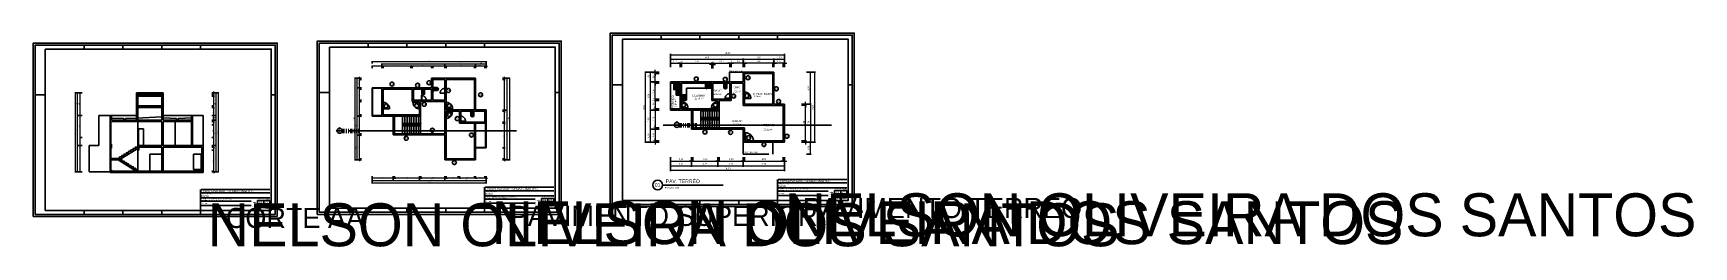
# Model space of a CAD drawing. Header units: metres. Extents: x 60 to 265, y 52 to 78.
import ezdxf
from ezdxf.enums import TextEntityAlignment as Align

# ---------------------------------------------------------------- set-up
doc = ezdxf.new("R2018")
doc.units = ezdxf.units.M
doc.header["$LTSCALE"] = 0.25
for name, pattern in [('DIVIDE', [31.75, 12.7, -6.35, 0, -6.35, 0, -6.35]), ('DIVIDEX2', [63.5, 25.4, -12.7, 0, -12.7, 0, -12.7]), ('HIDDEN', [9.525, 6.35, -3.175])]:
    doc.linetypes.add(name, pattern=pattern)
for name, color, linetype, true_color, plot in [('0_MRG_AUX', 7, 'Continuous', 0xecbcd1, False), ('ARQ_0', 7, 'Continuous', 0xff7400, False), ('CAR_0', 7, 'Continuous', 0xff6b00, False)]:
    doc.layers.add(name, color=color, linetype=linetype, true_color=true_color, plot=plot)
for name, color, linetype in [('ARQ_ALV CT', 5, 'Continuous'), ('ARQ_ALV VS', 2, 'Continuous'), ('ARQ_CONC CT', 6, 'Continuous'), ('ARQ_ESQ CT', 30, 'Continuous'), ('ARQ_ESQ VS', 2, 'Continuous'), ('ARQ_GRADIL', 2, 'Continuous'), ('ARQ_MOB 02', 2, 'Continuous'), ('ARQ_PISO', 1, 'Continuous'), ('ARQ_PROJ INF', 1, 'HIDDEN'), ('ARQ_PROJ SUP', 1, 'DIVIDE'), ('ARQ_SAN 01', 1, 'Continuous'), ('ARQ_SAN 02', 2, 'Continuous'), ('ARQ_TXT 01', 1, 'Continuous'), ('CAR_LINHAS_CINZA', 8, 'Continuous'), ('CAR_LINHAS_DESTAQUE', 3, 'Continuous'), ('CAR_TEXTO_CINZA', 8, 'Continuous'), ('CAR_TEXTO_PRETO', 1, 'Continuous'), ('MRG_EXTERNA', 1, 'Continuous'), ('MRG_INTERNA', 2, 'Continuous'), ('SIMB_01', 1, 'Continuous'), ('SIMB_02', 2, 'Continuous'), ('SIMB_PREENCHIMENTO', 253, 'Continuous'), ('SIMB_TXT', 1, 'Continuous')]:
    doc.layers.add(name, color=color, linetype=linetype)
doc.layers.add('ARQ_COTA_AZUL', color=5, linetype='Continuous', lineweight=20, true_color=0x0000ff)
doc.layers.add('SIMB_LCT', color=252, linetype='DIVIDEX2', lineweight=100)
doc.styles.add('Annot_1.5mm', font='arial.ttf', dxfattribs={"height": 1.5})
doc.styles.add('Annot_2.0mm', font='arial.ttf', dxfattribs={"height": 2})
doc.styles.add('Annot_2.5mm', font='arial.ttf', dxfattribs={"height": 2.5})
doc.styles.add('Annot_3.0mm', font='arial.ttf', dxfattribs={"height": 3})
doc.styles.add('Arial', font='arial.ttf')
doc.styles.add('cota', font='arial.ttf')
doc.styles.add('SIMB', font='arial.ttf')
doc.styles.get("Standard").update_dxf_attribs({"font": 'arial.ttf'})
doc.dimstyles.new('Info 01 - annot', dxfattribs={"dimtxt": 2, "dimasz": 3, "dimexe": 1, "dimexo": 1, "dimgap": 1, "dimtad": 1, "dimzin": 4, "dimtxsty": 'cota', "dimblk": 'DOTSMALL', "dimcen": 2, "dimdle": 1, "dimclrd": 256, "dimclre": 256, "dimclrt": 1, "dimazin": 2, "dimtfac": 0.09, "dimtix": 1, "dimtmove": 2, "dimatfit": 2, "dimfxl": 5, "dimfxlon": 1, "dimtolj": 1, "dimtzin": 4, "dimlwd": -1, "dimarcsym": 1})

msp = doc.modelspace()

# ---------------------------------------------------------------- texts
at = {"layer": 'ARQ_TXT 01', "attachment_point": 1}
for s, insert, char_height, width, style in [('PROJ. PAV. SUP.', (145.924, 73.481), 0.15, 1.8783, 'Annot_1.5mm'), ('COZINHA', (141.332, 70.498), 0.25, 2.92818, 'Annot_2.5mm'), ('12.79 m²', (141.619, 70.116), 0.2, 1.90035, 'Annot_2.0mm'), ('4.20 m²', (143.983, 70.657), 0.2, 2.31365, 'Annot_2.0mm'), ('SANIT.', (143.985, 71.094), 0.25, 1.89293, 'Annot_2.5mm'), ('3.22 m²', (146.4, 70.988), 0.2, 2.32389, 'Annot_2.0mm'), ('CIRC.', (146.433, 71.536), 0.25, 1.67921, 'Annot_2.5mm'), ('Q. HOSPEDES', (148.834, 70.704), 0.25, 3.40931, 'Annot_2.5mm'), ('13.30 m²', (148.991, 70.344), 0.15, 2.19792, 'Annot_1.5mm'), ('ESCADA', (142.508, 67.118), 0.25, 3.66499, 'Annot_2.5mm'), ('7.15 m²', (142.834, 66.754), 0.2, 2.16506, 'Annot_2.0mm'), ('JANTAR', (146.192, 67.354), 0.25, 2.67196, 'Annot_2.5mm'), ('10.62 m²', (146.399, 66.892), 0.2, 1.79685, 'Annot_2.0mm'), ('ESTAR', (150.099, 66.836), 0.3, 2.44249, 'Annot_3.0mm'), ('21.12 m²', (150.138, 66.274), 0.2, 2.13568, 'Annot_2.0mm'), ('PROJ. PAV. SUP.', (147.803, 63.398), 0.15, 3.32581, 'Annot_1.5mm')]:
    msp.add_mtext(s, dxfattribs=dict(at, insert=insert, char_height=char_height, width=width, style=style))
at = {"layer": 'ARQ_TXT 01', "attachment_point": 1, "rotation": 90}
for s, insert, char_height, width, style in [('SERVIÇO', (138.818, 68.84), 0.25, 2.19824, 'Annot_2.5mm'), ('3.84 m²', (139.167, 68.948), 0.2, 2.46425, 'Annot_2.0mm')]:
    msp.add_mtext(s, dxfattribs=dict(at, insert=insert, char_height=char_height, width=width, style=style))

# ---------------------------------------------------------------- blocks, each defined once
blk = doc.blocks.new('COD_ESQ')
at = {"layer": 'SIMB_02'}
blk.add_circle((0, 0), 2.5, dxfattribs=at)
at = {"layer": 'SIMB_TXT', "style": 'SIMB'}
blk.add_attdef('CDESQ', text='', height=2, dxfattribs=at).set_placement((0, 0), align=Align.MIDDLE_CENTER)
blk = doc.blocks.new('maq. lavar_02')
at = {"true_color": 0xffffff}
h = blk.add_hatch(color=7, dxfattribs=at)
h.dxf.hatch_style = 1
h.paths.add_polyline_path([(0.75, 0), (0, 0), (0, 0.8), (0.75, 0.8)])
for points in [[(0.75, 0), (0, 0), (0, 0.8), (0.75, 0.8), (0.75, 0)], [(0, 0.1), (0.75, 0.1)]]:
    blk.add_lwpolyline(points)
for points in [[(0.05, 0.02), (0.05, 0.08), (0.17, 0.08), (0.17, 0.02)], [(0.26, 0.02), (0.26, 0.08), (0.38, 0.08), (0.38, 0.02)], [(0.5, 0.02), (0.5, 0.08), (0.62, 0.08), (0.62, 0.02)]]:
    blk.add_lwpolyline(points, close=True)
blk.add_lwpolyline([(0.1, 0.24), (0.1, 0.65, -0.414214), (0.15, 0.7), (0.6, 0.7, -0.414214), (0.65, 0.65), (0.65, 0.25, -0.414214), (0.6, 0.2), (0.15, 0.2)], format="xyb")
blk.add_arc((0.15, 0.25), 0.05, 173.8325, 273.1265)
blk = doc.blocks.new('fogão_01')
at = {"true_color": 0xffffff}
h = blk.add_hatch(color=7, dxfattribs=at)
h.dxf.hatch_style = 1
h.paths.add_polyline_path([(0, -0.3), (-0.63, -0.3), (-0.63, 0.3), (0, 0.3)])
blk.add_lwpolyline([(0, -0.3), (-0.63, -0.3), (-0.63, 0.3), (0, 0.3)], close=True)
for points, const_width in [([(-0.58, 0.22), (-0.62, 0.22), (-0.62, 0.18), (-0.58, 0.18)], 0.005), ([(-0.58, 0.12), (-0.62, 0.12), (-0.62, 0.08), (-0.58, 0.08)], 0.005), ([(-0.58, 0.02), (-0.62, 0.02), (-0.62, -0.02), (-0.58, -0.02)], 0.005), ([(-0.58, -0.3), (-0.58, 0.3)], 0.005), ([(-0.54, 0.26), (-0.04, 0.26), (-0.04, -0.26), (-0.54, -0.26), (-0.54, 0.26)], 0.0045), ([(-0.54, 0), (-0.04, 0)], 0.0045), ([(-0.44, 0.15), (-0.45, 0.16)], 0.0045), ([(-0.44, 0.12), (-0.45, 0.11)], 0.0045), ([(-0.41, 0.15), (-0.4, 0.16)], 0.0045), ([(-0.41, 0.12), (-0.4, 0.11)], 0.0045), ([(-0.3, 0.26), (-0.3, -0.26)], 0.0045), ([(-0.18, 0.15), (-0.2, 0.16)], 0.0045), ([(-0.18, 0.12), (-0.2, 0.11)], 0.0045), ([(-0.16, 0.15), (-0.14, 0.16)], 0.0045), ([(-0.16, 0.12), (-0.14, 0.11)], 0.0045), ([(-0.58, -0.08), (-0.62, -0.08), (-0.62, -0.12), (-0.58, -0.12)], 0.005), ([(-0.58, -0.18), (-0.62, -0.18), (-0.62, -0.22), (-0.58, -0.22)], 0.005), ([(-0.44, -0.12), (-0.45, -0.1)], 0.0045), ([(-0.44, -0.15), (-0.45, -0.16)], 0.0045), ([(-0.41, -0.12), (-0.4, -0.1)], 0.0045), ([(-0.41, -0.14), (-0.4, -0.16)], 0.0045), ([(-0.19, -0.12), (-0.2, -0.11)], 0.0045), ([(-0.18, -0.15), (-0.2, -0.16)], 0.0045), ([(-0.16, -0.12), (-0.14, -0.11)], 0.0045), ([(-0.16, -0.15), (-0.14, -0.16)], 0.0045)]:
    blk.add_lwpolyline(points, dxfattribs=dict(const_width=const_width))
for points in [[(-0.6, 0.22), (-0.6, 0.18)], [(-0.6, 0.12), (-0.6, 0.08)], [(-0.6, 0.02), (-0.6, -0.02)], [(-0.6, -0.08), (-0.6, -0.12)], [(-0.6, -0.18), (-0.6, -0.22)]]:
    blk.add_lwpolyline(points)
for centre in [(-0.43, 0.13), (-0.17, 0.13), (-0.43, -0.13), (-0.17, -0.13)]:
    blk.add_circle(centre, 0.0314)
blk = doc.blocks.new('VASO_BELL')
at = {"true_color": 0xffffff}
h = blk.add_hatch(color=7, dxfattribs=at)
h.dxf.hatch_style = 1
edge = h.paths.add_edge_path()
edge.add_line((0, 0), (0.37, 0))
edge.add_line((0.37, 0), (0.37, -0.13))
edge.add_line((0.37, -0.13), (0.37, -0.51))
edge.add_arc((0.19, -0.51), 0.185, 180, 360, ccw=False)
edge.add_line((0, -0.51), (0, -0.13))
edge.add_line((0, -0.13), (0, 0))
h = blk.add_hatch(color=7, dxfattribs=at)
h.dxf.hatch_style = 1
h.paths.add_polyline_path([(-0.01, -0.09), (-0.02, -0.09), (-0.02, -0.12), (-0.01, -0.12)])
h = blk.add_hatch(color=7, dxfattribs=at)
h.dxf.hatch_style = 1
h.paths.add_polyline_path([(0, -0.09), (-0.01, -0.09), (-0.01, -0.12), (0, -0.12)])
at = {"layer": 'ARQ_SAN 01'}
for p, q in [((0.06, -0.36), (0.06, -0.51)), ((0.06, -0.36), (0.06, -0.51)), ((0.08, -0.34), (0.29, -0.34)), ((0.08, -0.34), (0.29, -0.34)), ((0.14, -0.35), (0.14, -0.41)), ((0.23, -0.35), (0.23, -0.41)), ((0.31, -0.36), (0.31, -0.51)), ((0.31, -0.36), (0.31, -0.51))]:
    blk.add_line(p, q, dxfattribs=at)
for centre in [(0.11, -0.25), (0.26, -0.25)]:
    blk.add_circle(centre, 0.0075, dxfattribs=at)
for centre, radius, start, end in [((0.08, -0.36), 0.025, 90, 180), ((0.08, -0.36), 0.019, 90, 180), ((0.19, -0.51), 0.129, 179.7773, 0.2227), ((0.19, -0.5), 0.123, 182.6006, 357.3994), ((0.19, -0.59), 0.244, 91.4264, 101.8331), ((0.17, -0.41), 0.027, 180, 229.1678), ((0.19, -0.39), 0.053, 229.1678, 310.8322), ((0.18, -0.59), 0.244, 78.1669, 88.5736), ((0.2, -0.41), 0.027, 310.8322, 0), ((0.29, -0.36), 0.025, 0, 90), ((0.29, -0.36), 0.019, 0, 90)]:
    blk.add_arc(centre, radius, start, end, dxfattribs=at)
at = {"layer": 'ARQ_SAN 02'}
for p, q in [((0, 0), (0, -0.13)), ((0, 0), (0.37, 0)), ((0.37, 0), (0.37, -0.13)), ((-0.02, -0.09), (-0.01, -0.09)), ((-0.02, -0.12), (-0.02, -0.09)), ((-0.02, -0.12), (-0.01, -0.12)), ((-0.01, -0.12), (-0.01, -0.09)), ((0, -0.09), (-0.01, -0.09)), ((0, -0.12), (-0.01, -0.12)), ((0, -0.51), (0, -0.13)), ((0.03, -0.33), (0.03, -0.51)), ((0.05, -0.31), (0.32, -0.31)), ((0.3, -0.19), (0.07, -0.19)), ((0.34, -0.33), (0.34, -0.51)), ((0.37, -0.51), (0.37, -0.13))]:
    blk.add_line(p, q, dxfattribs=at)
for centre, radius, start, end in [((0.07, -0.13), 0.069, 180, 270), ((0.19, -0.51), 0.185, 180, 0), ((0.05, -0.33), 0.025, 90, 180), ((0.19, -0.51), 0.159, 180, 0), ((0.3, -0.13), 0.069, 270, 0), ((0.32, -0.33), 0.025, 0, 90)]:
    blk.add_arc(centre, radius, start, end, dxfattribs=at)
blk = doc.blocks.new('GEL60')
at = {"true_color": 0xffffff}
h = blk.add_hatch(color=7, dxfattribs=at)
h.dxf.hatch_style = 1
h.paths.add_polyline_path([(0.6, 0.55), (0.55, 0.55), (0.55, 0.58), (0.48, 0.58), (0.48, 0.55), (0, 0.55), (0, 0), (0.1, 0), (0.1, -0.05), (0.5, -0.05), (0.5, 0), (0.6, 0)])
at = {"layer": 'ARQ_MOB 02'}
for p, q in [((0, 0.55), (0, 0)), ((0.6, 0.55), (0, 0.55)), ((0.6, 0.5), (0, 0.5)), ((0, 0), (0.6, 0)), ((0.1, 0), (0.1, -0.05)), ((0.5, 0), (0.5, -0.05)), ((0.6, 0), (0.6, 0.55)), ((0.1, -0.05), (0.5, -0.05))]:
    blk.add_line(p, q, dxfattribs=at)
blk.add_lwpolyline([(0.55, 0.55), (0.48, 0.55), (0.48, 0.58), (0.55, 0.58)], close=True, dxfattribs=at)
blk = doc.blocks.new('tanque_05')
at = {"true_color": 0xffffff}
h = blk.add_hatch(color=7, dxfattribs=at)
h.dxf.hatch_style = 1
edge = h.paths.add_edge_path()
edge.add_line((-0.27, -0.49), (0.27, -0.49))
edge.add_arc((0.27, -0.46), 0.0304, 270, 360)
edge.add_line((0.3, -0.46), (0.3, -0.01))
edge.add_arc((0.29, -0.01), 0.0101, 0, 90)
edge.add_line((0.29, 0), (-0.29, 0))
edge.add_arc((-0.29, -0.01), 0.0101, 90, 180)
edge.add_line((-0.3, -0.01), (-0.3, -0.46))
edge.add_arc((-0.27, -0.46), 0.0304, 180, 270)
for p, q in [((-0.26, -0.32), (0.26, -0.32)), ((0.26, -0.33), (-0.26, -0.33)), ((0.26, -0.35), (-0.26, -0.35)), ((-0.26, -0.35), (0.26, -0.35)), ((0.26, -0.37), (-0.26, -0.37)), ((-0.26, -0.37), (0.26, -0.37)), ((0.26, -0.39), (-0.26, -0.39)), ((-0.26, -0.39), (0.26, -0.39)), ((0.26, -0.41), (-0.26, -0.41)), ((-0.26, -0.41), (0.26, -0.41)), ((-0.26, -0.43), (0.26, -0.43)), ((-0.25, -0.45), (0.25, -0.45))]:
    blk.add_line(p, q)
for points in [[(-0.27, -0.49), (0.27, -0.49, 0.414214), (0.3, -0.46), (0.3, -0.01, 0.414214), (0.29, 0), (-0.29, 0, 0.414214), (-0.3, -0.01), (-0.3, -0.46, 0.414214)], [(-0.2, -0.29), (0.2, -0.29, 0.414214), (0.22, -0.27), (0.22, -0.09, 0.414214), (0.2, -0.07), (-0.2, -0.07, 0.414214), (-0.22, -0.09), (-0.22, -0.27, 0.414214)]]:
    blk.add_lwpolyline(points, format="xyb", close=True)
for points in [[(0.26, -0.28), (0.26, -0.06, 0.414214), (0.24, -0.04), (-0.24, -0.04, 0.414214), (-0.26, -0.06), (-0.26, -0.28)], [(-0.26, -0.28), (-0.26, -0.3, 0.414214), (-0.25, -0.31), (-0.24, -0.31), (0.23, -0.31), (0.25, -0.31, 0.414214), (0.26, -0.3), (0.26, -0.28)], [(-0.26, -0.31), (-0.26, -0.43, 0.414214), (-0.24, -0.45), (0.24, -0.45, 0.414214), (0.26, -0.43), (0.26, -0.31, 0.414214)]]:
    blk.add_lwpolyline(points, format="xyb")
blk.add_lwpolyline([(0.26, -0.43), (-0.26, -0.43)])
blk.add_circle((0, -0.17), 0.0284)
blk = doc.blocks.new('TITULO')
at = {"layer": 'SIMB_02'}
blk.add_line((6, 0), (81, 0), dxfattribs=at)
blk.add_circle((0, 0), 6, dxfattribs=at)
at = {"layer": 'SIMB_TXT', "style": 'SIMB'}
blk.add_text('ESCALA:', height=2, dxfattribs=at).set_placement((8.9, -4.6))
blk.add_attdef('NUM', text='', height=4.5, dxfattribs=at).set_placement((0, 0), align=Align.MIDDLE_CENTER)
blk.add_attdef('TITULO_DO_DESENHO', text='', height=4.5, dxfattribs=at).set_placement((10, 1), align=Align.BOTTOM_LEFT)
blk.add_attdef('ESCALA', (21.3, -4.6), '', height=2, dxfattribs=at)
blk = doc.blocks.new('_DotSmall')
at = {"color": 0, "linetype": 'ByBlock', "const_width": 0.5}
blk.add_lwpolyline([(-0.0625, 0, 1), (0.0625, 0, 1)], format="xyb", close=True, dxfattribs=at)
blk = doc.blocks.new('*D18')
at = {"layer": 'ARQ_COTA_AZUL', "transparency": 16777216}
blk.add_line((138.56, 62.24), (141.36, 62.24), dxfattribs=at)
at = {"layer": 'ARQ_COTA_AZUL', "lineweight": -2, "transparency": 16777216}
for p, q in [((138.66, 62.74), (138.66, 62.14)), ((141.26, 62.74), (141.26, 62.14))]:
    blk.add_line(p, q, dxfattribs=at)
at = {"layer": 'ARQ_COTA_AZUL', "transparency": 16777216, "xscale": 0.3, "yscale": 0.3, "zscale": 0.3, "rotation": 180}
blk.add_blockref('_DotSmall', (138.66, 62.24), dxfattribs=at)
at = {"layer": 'ARQ_COTA_AZUL', "transparency": 16777216, "xscale": 0.3, "yscale": 0.3, "zscale": 0.3}
blk.add_blockref('_DotSmall', (141.26, 62.24), dxfattribs=at)
at = {"layer": 'ARQ_COTA_AZUL', "color": 1, "transparency": 16777216, "insert": (139.96, 62.46), "char_height": 0.2, "attachment_point": 5, "style": 'cota'}
blk.add_mtext('\\A1;2,60', dxfattribs=at)
blk = doc.blocks.new('*D19')
at = {"layer": 'ARQ_COTA_AZUL', "transparency": 16777216}
for p, q in [((141.26, 62.24), (140.96, 62.24)), ((141.26, 62.24), (141.41, 62.24)), ((141.41, 62.24), (141.71, 62.24))]:
    blk.add_line(p, q, dxfattribs=at)
at = {"layer": 'ARQ_COTA_AZUL', "lineweight": -2, "transparency": 16777216}
for p, q in [((141.26, 62.74), (141.26, 62.14)), ((141.41, 62.74), (141.41, 62.14))]:
    blk.add_line(p, q, dxfattribs=at)
at = {"layer": 'ARQ_COTA_AZUL', "transparency": 16777216, "xscale": 0.3, "yscale": 0.3, "zscale": 0.3}
blk.add_blockref('_DotSmall', (141.26, 62.24), dxfattribs=at)
at = {"layer": 'ARQ_COTA_AZUL', "transparency": 16777216, "xscale": 0.3, "yscale": 0.3, "zscale": 0.3, "rotation": 180}
blk.add_blockref('_DotSmall', (141.41, 62.24), dxfattribs=at)
at = {"layer": 'ARQ_COTA_AZUL', "color": 1, "transparency": 16777216, "insert": (141.34, 62.46), "char_height": 0.2, "attachment_point": 5, "style": 'cota'}
blk.add_mtext('\\A1;,15', dxfattribs=at)
blk = doc.blocks.new('*D20')
at = {"layer": 'ARQ_COTA_AZUL', "transparency": 16777216}
blk.add_line((141.31, 62.24), (144.61, 62.24), dxfattribs=at)
at = {"layer": 'ARQ_COTA_AZUL', "lineweight": -2, "transparency": 16777216}
for p, q in [((141.41, 62.74), (141.41, 62.14)), ((144.51, 62.74), (144.51, 62.14))]:
    blk.add_line(p, q, dxfattribs=at)
at = {"layer": 'ARQ_COTA_AZUL', "transparency": 16777216, "xscale": 0.3, "yscale": 0.3, "zscale": 0.3, "rotation": 180}
blk.add_blockref('_DotSmall', (141.41, 62.24), dxfattribs=at)
at = {"layer": 'ARQ_COTA_AZUL', "transparency": 16777216, "xscale": 0.3, "yscale": 0.3, "zscale": 0.3}
blk.add_blockref('_DotSmall', (144.51, 62.24), dxfattribs=at)
at = {"layer": 'ARQ_COTA_AZUL', "color": 1, "transparency": 16777216, "insert": (142.96, 62.46), "char_height": 0.2, "attachment_point": 5, "style": 'cota'}
blk.add_mtext('\\A1;3,10', dxfattribs=at)
blk = doc.blocks.new('*D21')
at = {"layer": 'ARQ_COTA_AZUL', "transparency": 16777216}
for p, q in [((144.51, 62.24), (144.21, 62.24)), ((144.51, 62.24), (144.66, 62.24)), ((144.66, 62.24), (144.96, 62.24))]:
    blk.add_line(p, q, dxfattribs=at)
at = {"layer": 'ARQ_COTA_AZUL', "lineweight": -2, "transparency": 16777216}
for p, q in [((144.51, 62.74), (144.51, 62.14)), ((144.66, 62.74), (144.66, 62.14))]:
    blk.add_line(p, q, dxfattribs=at)
at = {"layer": 'ARQ_COTA_AZUL', "transparency": 16777216, "xscale": 0.3, "yscale": 0.3, "zscale": 0.3}
blk.add_blockref('_DotSmall', (144.51, 62.24), dxfattribs=at)
at = {"layer": 'ARQ_COTA_AZUL', "transparency": 16777216, "xscale": 0.3, "yscale": 0.3, "zscale": 0.3, "rotation": 180}
blk.add_blockref('_DotSmall', (144.66, 62.24), dxfattribs=at)
at = {"layer": 'ARQ_COTA_AZUL', "color": 1, "transparency": 16777216, "insert": (144.59, 62.46), "char_height": 0.2, "attachment_point": 5, "style": 'cota'}
blk.add_mtext('\\A1;,15', dxfattribs=at)
blk = doc.blocks.new('*D22')
at = {"layer": 'ARQ_COTA_AZUL', "transparency": 16777216}
blk.add_line((144.56, 62.24), (147.76, 62.24), dxfattribs=at)
at = {"layer": 'ARQ_COTA_AZUL', "lineweight": -2, "transparency": 16777216}
for p, q in [((144.66, 62.74), (144.66, 62.14)), ((147.66, 62.74), (147.66, 62.14))]:
    blk.add_line(p, q, dxfattribs=at)
at = {"layer": 'ARQ_COTA_AZUL', "transparency": 16777216, "xscale": 0.3, "yscale": 0.3, "zscale": 0.3, "rotation": 180}
blk.add_blockref('_DotSmall', (144.66, 62.24), dxfattribs=at)
at = {"layer": 'ARQ_COTA_AZUL', "transparency": 16777216, "xscale": 0.3, "yscale": 0.3, "zscale": 0.3}
blk.add_blockref('_DotSmall', (147.66, 62.24), dxfattribs=at)
at = {"layer": 'ARQ_COTA_AZUL', "color": 1, "transparency": 16777216, "insert": (146.16, 62.46), "char_height": 0.2, "attachment_point": 5, "style": 'cota'}
blk.add_mtext('\\A1;3,00', dxfattribs=at)
blk = doc.blocks.new('*D23')
at = {"layer": 'ARQ_COTA_AZUL', "transparency": 16777216}
for p, q in [((147.66, 62.24), (147.36, 62.24)), ((147.66, 62.24), (147.81, 62.24)), ((147.81, 62.24), (148.11, 62.24))]:
    blk.add_line(p, q, dxfattribs=at)
at = {"layer": 'ARQ_COTA_AZUL', "lineweight": -2, "transparency": 16777216}
for p, q in [((147.66, 62.74), (147.66, 62.14)), ((147.81, 62.74), (147.81, 62.14))]:
    blk.add_line(p, q, dxfattribs=at)
at = {"layer": 'ARQ_COTA_AZUL', "transparency": 16777216, "xscale": 0.3, "yscale": 0.3, "zscale": 0.3}
blk.add_blockref('_DotSmall', (147.66, 62.24), dxfattribs=at)
at = {"layer": 'ARQ_COTA_AZUL', "transparency": 16777216, "xscale": 0.3, "yscale": 0.3, "zscale": 0.3, "rotation": 180}
blk.add_blockref('_DotSmall', (147.81, 62.24), dxfattribs=at)
at = {"layer": 'ARQ_COTA_AZUL', "color": 1, "transparency": 16777216, "insert": (147.74, 62.46), "char_height": 0.2, "attachment_point": 5, "style": 'cota'}
blk.add_mtext('\\A1;,15', dxfattribs=at)
blk = doc.blocks.new('*D24')
at = {"layer": 'ARQ_COTA_AZUL', "transparency": 16777216}
blk.add_line((147.71, 62.24), (152.71, 62.24), dxfattribs=at)
at = {"layer": 'ARQ_COTA_AZUL', "lineweight": -2, "transparency": 16777216}
for p, q in [((147.81, 62.74), (147.81, 62.14)), ((152.61, 62.74), (152.61, 62.14))]:
    blk.add_line(p, q, dxfattribs=at)
at = {"layer": 'ARQ_COTA_AZUL', "transparency": 16777216, "xscale": 0.3, "yscale": 0.3, "zscale": 0.3, "rotation": 180}
blk.add_blockref('_DotSmall', (147.81, 62.24), dxfattribs=at)
at = {"layer": 'ARQ_COTA_AZUL', "transparency": 16777216, "xscale": 0.3, "yscale": 0.3, "zscale": 0.3}
blk.add_blockref('_DotSmall', (152.61, 62.24), dxfattribs=at)
at = {"layer": 'ARQ_COTA_AZUL', "color": 1, "transparency": 16777216, "insert": (150.21, 62.46), "char_height": 0.2, "attachment_point": 5, "style": 'cota'}
blk.add_mtext('\\A1;4,80', dxfattribs=at)
blk = doc.blocks.new('*D25')
at = {"layer": 'ARQ_COTA_AZUL', "transparency": 16777216}
for p, q in [((152.61, 62.24), (152.31, 62.24)), ((152.61, 62.24), (152.76, 62.24)), ((152.76, 62.24), (153.06, 62.24))]:
    blk.add_line(p, q, dxfattribs=at)
at = {"layer": 'ARQ_COTA_AZUL', "lineweight": -2, "transparency": 16777216}
for p, q in [((152.61, 62.74), (152.61, 62.14)), ((152.76, 62.74), (152.76, 62.14))]:
    blk.add_line(p, q, dxfattribs=at)
at = {"layer": 'ARQ_COTA_AZUL', "transparency": 16777216, "xscale": 0.3, "yscale": 0.3, "zscale": 0.3}
blk.add_blockref('_DotSmall', (152.61, 62.24), dxfattribs=at)
at = {"layer": 'ARQ_COTA_AZUL', "transparency": 16777216, "xscale": 0.3, "yscale": 0.3, "zscale": 0.3, "rotation": 180}
blk.add_blockref('_DotSmall', (152.76, 62.24), dxfattribs=at)
at = {"layer": 'ARQ_COTA_AZUL', "color": 1, "transparency": 16777216, "insert": (152.69, 62.46), "char_height": 0.2, "attachment_point": 5, "style": 'cota'}
blk.add_mtext('\\A1;,15', dxfattribs=at)
blk = doc.blocks.new('*D26')
at = {"layer": 'ARQ_COTA_AZUL', "lineweight": -2, "transparency": 16777216}
for p, q in [((138.66, 62.15), (138.66, 61.55)), ((141.26, 62.15), (141.26, 61.55))]:
    blk.add_line(p, q, dxfattribs=at)
at = {"layer": 'ARQ_COTA_AZUL', "transparency": 16777216}
blk.add_line((138.56, 61.65), (141.36, 61.65), dxfattribs=at)
at = {"layer": 'ARQ_COTA_AZUL', "transparency": 16777216, "xscale": 0.3, "yscale": 0.3, "zscale": 0.3, "rotation": 180}
blk.add_blockref('_DotSmall', (138.66, 61.65), dxfattribs=at)
at = {"layer": 'ARQ_COTA_AZUL', "transparency": 16777216, "xscale": 0.3, "yscale": 0.3, "zscale": 0.3}
blk.add_blockref('_DotSmall', (141.26, 61.65), dxfattribs=at)
at = {"layer": 'ARQ_COTA_AZUL', "color": 1, "transparency": 16777216, "insert": (139.96, 61.87), "char_height": 0.2, "attachment_point": 5, "style": 'cota'}
blk.add_mtext('\\A1;2,60', dxfattribs=at)
blk = doc.blocks.new('*D27')
at = {"layer": 'ARQ_COTA_AZUL', "lineweight": -2, "transparency": 16777216}
for p, q in [((141.26, 62.15), (141.26, 61.55)), ((144.51, 62.15), (144.51, 61.55))]:
    blk.add_line(p, q, dxfattribs=at)
at = {"layer": 'ARQ_COTA_AZUL', "transparency": 16777216}
blk.add_line((141.16, 61.65), (144.61, 61.65), dxfattribs=at)
at = {"layer": 'ARQ_COTA_AZUL', "transparency": 16777216, "xscale": 0.3, "yscale": 0.3, "zscale": 0.3, "rotation": 180}
blk.add_blockref('_DotSmall', (141.26, 61.65), dxfattribs=at)
at = {"layer": 'ARQ_COTA_AZUL', "transparency": 16777216, "xscale": 0.3, "yscale": 0.3, "zscale": 0.3}
blk.add_blockref('_DotSmall', (144.51, 61.65), dxfattribs=at)
at = {"layer": 'ARQ_COTA_AZUL', "color": 1, "transparency": 16777216, "insert": (142.89, 61.87), "char_height": 0.2, "attachment_point": 5, "style": 'cota'}
blk.add_mtext('\\A1;3,25', dxfattribs=at)
blk = doc.blocks.new('*D28')
at = {"layer": 'ARQ_COTA_AZUL', "lineweight": -2, "transparency": 16777216}
for p, q in [((144.51, 62.15), (144.51, 61.55)), ((147.66, 62.15), (147.66, 61.55))]:
    blk.add_line(p, q, dxfattribs=at)
at = {"layer": 'ARQ_COTA_AZUL', "transparency": 16777216}
blk.add_line((144.41, 61.65), (147.76, 61.65), dxfattribs=at)
at = {"layer": 'ARQ_COTA_AZUL', "transparency": 16777216, "xscale": 0.3, "yscale": 0.3, "zscale": 0.3, "rotation": 180}
blk.add_blockref('_DotSmall', (144.51, 61.65), dxfattribs=at)
at = {"layer": 'ARQ_COTA_AZUL', "transparency": 16777216, "xscale": 0.3, "yscale": 0.3, "zscale": 0.3}
blk.add_blockref('_DotSmall', (147.66, 61.65), dxfattribs=at)
at = {"layer": 'ARQ_COTA_AZUL', "color": 1, "transparency": 16777216, "insert": (146.09, 61.87), "char_height": 0.2, "attachment_point": 5, "style": 'cota'}
blk.add_mtext('\\A1;3,15', dxfattribs=at)
blk = doc.blocks.new('*D29')
at = {"layer": 'ARQ_COTA_AZUL', "lineweight": -2, "transparency": 16777216}
for p, q in [((147.66, 62.15), (147.66, 61.55)), ((152.76, 62.15), (152.76, 61.55))]:
    blk.add_line(p, q, dxfattribs=at)
at = {"layer": 'ARQ_COTA_AZUL', "transparency": 16777216}
blk.add_line((147.56, 61.65), (152.86, 61.65), dxfattribs=at)
at = {"layer": 'ARQ_COTA_AZUL', "transparency": 16777216, "xscale": 0.3, "yscale": 0.3, "zscale": 0.3, "rotation": 180}
blk.add_blockref('_DotSmall', (147.66, 61.65), dxfattribs=at)
at = {"layer": 'ARQ_COTA_AZUL', "transparency": 16777216, "xscale": 0.3, "yscale": 0.3, "zscale": 0.3}
blk.add_blockref('_DotSmall', (152.76, 61.65), dxfattribs=at)
at = {"layer": 'ARQ_COTA_AZUL', "color": 1, "transparency": 16777216, "insert": (150.21, 61.87), "char_height": 0.2, "attachment_point": 5, "style": 'cota'}
blk.add_mtext('\\A1;5,10', dxfattribs=at)
blk = doc.blocks.new('*D30')
at = {"layer": 'ARQ_COTA_AZUL', "transparency": 16777216}
blk.add_line((152.86, 61.08), (138.56, 61.08), dxfattribs=at)
at = {"layer": 'ARQ_COTA_AZUL', "lineweight": -2, "transparency": 16777216}
for p, q in [((138.66, 61.58), (138.66, 60.98)), ((152.76, 61.58), (152.76, 60.98))]:
    blk.add_line(p, q, dxfattribs=at)
at = {"layer": 'ARQ_COTA_AZUL', "transparency": 16777216, "xscale": 0.3, "yscale": 0.3, "zscale": 0.3, "rotation": 180}
blk.add_blockref('_DotSmall', (138.66, 61.08), dxfattribs=at)
at = {"layer": 'ARQ_COTA_AZUL', "transparency": 16777216, "xscale": 0.3, "yscale": 0.3, "zscale": 0.3}
blk.add_blockref('_DotSmall', (152.76, 61.08), dxfattribs=at)
at = {"layer": 'ARQ_COTA_AZUL', "color": 1, "transparency": 16777216, "insert": (145.71, 61.3), "char_height": 0.2, "attachment_point": 5, "style": 'cota'}
blk.add_mtext('\\A1;14,10', dxfattribs=at)
blk = doc.blocks.new('*D31')
at = {"layer": 'ARQ_COTA_AZUL', "lineweight": -2, "transparency": 16777216}
for p, q in [((155.48, 64.61), (156.08, 64.61)), ((155.48, 63.11), (156.08, 63.11))]:
    blk.add_line(p, q, dxfattribs=at)
at = {"layer": 'ARQ_COTA_AZUL', "transparency": 16777216}
blk.add_line((155.98, 63.01), (155.98, 64.71), dxfattribs=at)
at = {"layer": 'ARQ_COTA_AZUL', "transparency": 16777216, "xscale": 0.3, "yscale": 0.3, "zscale": 0.3}
for p, rotation in [((155.98, 64.61), 90), ((155.98, 63.11), 270)]:
    blk.add_blockref('_DotSmall', p, dxfattribs=dict(at, rotation=rotation))
at = {"layer": 'ARQ_COTA_AZUL', "color": 1, "transparency": 16777216, "insert": (155.76, 63.86), "char_height": 0.2, "attachment_point": 5, "rotation": 90, "style": 'cota'}
blk.add_mtext('\\A1;1,50', dxfattribs=at)
blk = doc.blocks.new('*D32')
at = {"layer": 'ARQ_COTA_AZUL', "lineweight": -2, "transparency": 16777216}
for p, q in [((154.88, 64.76), (155.48, 64.76)), ((154.88, 64.61), (155.48, 64.61))]:
    blk.add_line(p, q, dxfattribs=at)
at = {"layer": 'ARQ_COTA_AZUL', "transparency": 16777216}
for p, q in [((155.38, 64.76), (155.38, 65.06)), ((155.38, 64.76), (155.38, 64.61)), ((155.38, 64.61), (155.38, 64.31))]:
    blk.add_line(p, q, dxfattribs=at)
at = {"layer": 'ARQ_COTA_AZUL', "transparency": 16777216, "xscale": 0.3, "yscale": 0.3, "zscale": 0.3}
for p, rotation in [((155.38, 64.76), 270), ((155.38, 64.61), 90)]:
    blk.add_blockref('_DotSmall', p, dxfattribs=dict(at, rotation=rotation))
at = {"layer": 'ARQ_COTA_AZUL', "color": 1, "transparency": 16777216, "insert": (155.16, 64.68), "char_height": 0.2, "attachment_point": 5, "rotation": 90, "style": 'cota'}
blk.add_mtext('\\A1;,15', dxfattribs=at)
blk = doc.blocks.new('*D33')
at = {"layer": 'ARQ_COTA_AZUL', "lineweight": -2, "transparency": 16777216}
for p, q in [((154.88, 69.16), (155.48, 69.16)), ((154.88, 64.76), (155.48, 64.76))]:
    blk.add_line(p, q, dxfattribs=at)
at = {"layer": 'ARQ_COTA_AZUL', "transparency": 16777216}
blk.add_line((155.38, 64.66), (155.38, 69.26), dxfattribs=at)
at = {"layer": 'ARQ_COTA_AZUL', "transparency": 16777216, "xscale": 0.3, "yscale": 0.3, "zscale": 0.3}
for p, rotation in [((155.38, 69.16), 90), ((155.38, 64.76), 270)]:
    blk.add_blockref('_DotSmall', p, dxfattribs=dict(at, rotation=rotation))
at = {"layer": 'ARQ_COTA_AZUL', "color": 1, "transparency": 16777216, "insert": (155.16, 66.96), "char_height": 0.2, "attachment_point": 5, "rotation": 90, "style": 'cota'}
blk.add_mtext('\\A1;4,40', dxfattribs=at)
blk = doc.blocks.new('*D34')
at = {"layer": 'ARQ_COTA_AZUL', "lineweight": -2, "transparency": 16777216}
for p, q in [((154.88, 69.31), (155.48, 69.31)), ((154.88, 69.16), (155.48, 69.16))]:
    blk.add_line(p, q, dxfattribs=at)
at = {"layer": 'ARQ_COTA_AZUL', "transparency": 16777216}
for p, q in [((155.38, 69.31), (155.38, 69.61)), ((155.38, 69.16), (155.38, 69.31)), ((155.38, 69.16), (155.38, 68.86))]:
    blk.add_line(p, q, dxfattribs=at)
at = {"layer": 'ARQ_COTA_AZUL', "transparency": 16777216, "xscale": 0.3, "yscale": 0.3, "zscale": 0.3}
for p, rotation in [((155.38, 69.31), 270), ((155.38, 69.16), 90)]:
    blk.add_blockref('_DotSmall', p, dxfattribs=dict(at, rotation=rotation))
at = {"layer": 'ARQ_COTA_AZUL', "color": 1, "transparency": 16777216, "insert": (155.16, 69.23), "char_height": 0.2, "attachment_point": 5, "rotation": 90, "style": 'cota'}
blk.add_mtext('\\A1;,15', dxfattribs=at)
blk = doc.blocks.new('*D35')
at = {"layer": 'ARQ_COTA_AZUL', "lineweight": -2, "transparency": 16777216}
for p, q in [((155.48, 69.31), (156.08, 69.31)), ((155.48, 64.61), (156.08, 64.61))]:
    blk.add_line(p, q, dxfattribs=at)
at = {"layer": 'ARQ_COTA_AZUL', "transparency": 16777216}
blk.add_line((155.98, 69.41), (155.98, 64.51), dxfattribs=at)
at = {"layer": 'ARQ_COTA_AZUL', "transparency": 16777216, "xscale": 0.3, "yscale": 0.3, "zscale": 0.3}
for p, rotation in [((155.98, 69.31), 90), ((155.98, 64.61), 270)]:
    blk.add_blockref('_DotSmall', p, dxfattribs=dict(at, rotation=rotation))
at = {"layer": 'ARQ_COTA_AZUL', "color": 1, "transparency": 16777216, "insert": (155.76, 66.96), "char_height": 0.2, "attachment_point": 5, "rotation": 90, "style": 'cota'}
blk.add_mtext('\\A1;4,70', dxfattribs=at)
blk = doc.blocks.new('*D36')
at = {"layer": 'ARQ_COTA_AZUL', "lineweight": -2, "transparency": 16777216}
for p, q in [((155.48, 73.26), (156.08, 73.26)), ((155.48, 69.31), (156.08, 69.31))]:
    blk.add_line(p, q, dxfattribs=at)
at = {"layer": 'ARQ_COTA_AZUL', "transparency": 16777216}
blk.add_line((155.98, 69.21), (155.98, 73.36), dxfattribs=at)
at = {"layer": 'ARQ_COTA_AZUL', "transparency": 16777216, "xscale": 0.3, "yscale": 0.3, "zscale": 0.3}
for p, rotation in [((155.98, 73.26), 90), ((155.98, 69.31), 270)]:
    blk.add_blockref('_DotSmall', p, dxfattribs=dict(at, rotation=rotation))
at = {"layer": 'ARQ_COTA_AZUL', "color": 1, "transparency": 16777216, "insert": (155.76, 71.28), "char_height": 0.2, "attachment_point": 5, "rotation": 90, "style": 'cota'}
blk.add_mtext('\\A1;3,95', dxfattribs=at)
blk = doc.blocks.new('*D37')
at = {"layer": 'ARQ_COTA_AZUL', "lineweight": -2, "transparency": 16777216}
for p, q in [((156.01, 73.26), (156.61, 73.26)), ((156.01, 64.61), (156.61, 64.61))]:
    blk.add_line(p, q, dxfattribs=at)
at = {"layer": 'ARQ_COTA_AZUL', "transparency": 16777216}
blk.add_line((156.51, 64.51), (156.51, 73.36), dxfattribs=at)
at = {"layer": 'ARQ_COTA_AZUL', "transparency": 16777216, "xscale": 0.3, "yscale": 0.3, "zscale": 0.3}
for p, rotation in [((156.51, 73.26), 90), ((156.51, 64.61), 270)]:
    blk.add_blockref('_DotSmall', p, dxfattribs=dict(at, rotation=rotation))
at = {"layer": 'ARQ_COTA_AZUL', "color": 1, "transparency": 16777216, "insert": (156.29, 68.93), "char_height": 0.2, "attachment_point": 5, "rotation": 90, "style": 'cota'}
blk.add_mtext('\\A1;8,65', dxfattribs=at)
blk = doc.blocks.new('*D38')
at = {"layer": 'ARQ_COTA_AZUL', "transparency": 16777216}
for p, q in [((152.61, 74.38), (152.31, 74.38)), ((152.76, 74.38), (152.61, 74.38)), ((152.76, 74.38), (153.06, 74.38))]:
    blk.add_line(p, q, dxfattribs=at)
at = {"layer": 'ARQ_COTA_AZUL', "lineweight": -2, "transparency": 16777216}
for p, q in [((152.61, 73.88), (152.61, 74.48)), ((152.76, 73.88), (152.76, 74.48))]:
    blk.add_line(p, q, dxfattribs=at)
at = {"layer": 'ARQ_COTA_AZUL', "transparency": 16777216, "xscale": 0.3, "yscale": 0.3, "zscale": 0.3}
blk.add_blockref('_DotSmall', (152.61, 74.38), dxfattribs=at)
at = {"layer": 'ARQ_COTA_AZUL', "transparency": 16777216, "xscale": 0.3, "yscale": 0.3, "zscale": 0.3, "rotation": 180}
blk.add_blockref('_DotSmall', (152.76, 74.38), dxfattribs=at)
at = {"layer": 'ARQ_COTA_AZUL', "color": 1, "transparency": 16777216, "insert": (152.69, 74.6), "char_height": 0.2, "attachment_point": 5, "style": 'cota'}
blk.add_mtext('\\A1;,15', dxfattribs=at)
blk = doc.blocks.new('*D39')
at = {"layer": 'ARQ_COTA_AZUL', "transparency": 16777216}
blk.add_line((152.71, 74.38), (151.36, 74.38), dxfattribs=at)
at = {"layer": 'ARQ_COTA_AZUL', "lineweight": -2, "transparency": 16777216}
for p, q in [((151.46, 73.88), (151.46, 74.48)), ((152.61, 73.88), (152.61, 74.48))]:
    blk.add_line(p, q, dxfattribs=at)
at = {"layer": 'ARQ_COTA_AZUL', "transparency": 16777216, "xscale": 0.3, "yscale": 0.3, "zscale": 0.3, "rotation": 180}
blk.add_blockref('_DotSmall', (151.46, 74.38), dxfattribs=at)
at = {"layer": 'ARQ_COTA_AZUL', "transparency": 16777216, "xscale": 0.3, "yscale": 0.3, "zscale": 0.3}
blk.add_blockref('_DotSmall', (152.61, 74.38), dxfattribs=at)
at = {"layer": 'ARQ_COTA_AZUL', "color": 1, "transparency": 16777216, "insert": (152.04, 74.6), "char_height": 0.2, "attachment_point": 5, "style": 'cota'}
blk.add_mtext('\\A1;1,15', dxfattribs=at)
blk = doc.blocks.new('*D40')
at = {"layer": 'ARQ_COTA_AZUL', "transparency": 16777216}
for p, q in [((151.31, 74.38), (151.01, 74.38)), ((151.46, 74.38), (151.31, 74.38)), ((151.46, 74.38), (151.76, 74.38))]:
    blk.add_line(p, q, dxfattribs=at)
at = {"layer": 'ARQ_COTA_AZUL', "lineweight": -2, "transparency": 16777216}
for p, q in [((151.31, 73.88), (151.31, 74.48)), ((151.46, 73.88), (151.46, 74.48))]:
    blk.add_line(p, q, dxfattribs=at)
at = {"layer": 'ARQ_COTA_AZUL', "transparency": 16777216, "xscale": 0.3, "yscale": 0.3, "zscale": 0.3}
blk.add_blockref('_DotSmall', (151.31, 74.38), dxfattribs=at)
at = {"layer": 'ARQ_COTA_AZUL', "transparency": 16777216, "xscale": 0.3, "yscale": 0.3, "zscale": 0.3, "rotation": 180}
blk.add_blockref('_DotSmall', (151.46, 74.38), dxfattribs=at)
at = {"layer": 'ARQ_COTA_AZUL', "color": 1, "transparency": 16777216, "insert": (151.39, 74.6), "char_height": 0.2, "attachment_point": 5, "style": 'cota'}
blk.add_mtext('\\A1;,15', dxfattribs=at)
blk = doc.blocks.new('*D41')
at = {"layer": 'ARQ_COTA_AZUL', "transparency": 16777216}
blk.add_line((151.41, 74.38), (147.71, 74.38), dxfattribs=at)
at = {"layer": 'ARQ_COTA_AZUL', "lineweight": -2, "transparency": 16777216}
for p, q in [((147.81, 73.88), (147.81, 74.48)), ((151.31, 73.88), (151.31, 74.48))]:
    blk.add_line(p, q, dxfattribs=at)
at = {"layer": 'ARQ_COTA_AZUL', "transparency": 16777216, "xscale": 0.3, "yscale": 0.3, "zscale": 0.3, "rotation": 180}
blk.add_blockref('_DotSmall', (147.81, 74.38), dxfattribs=at)
at = {"layer": 'ARQ_COTA_AZUL', "transparency": 16777216, "xscale": 0.3, "yscale": 0.3, "zscale": 0.3}
blk.add_blockref('_DotSmall', (151.31, 74.38), dxfattribs=at)
at = {"layer": 'ARQ_COTA_AZUL', "color": 1, "transparency": 16777216, "insert": (149.56, 74.6), "char_height": 0.2, "attachment_point": 5, "style": 'cota'}
blk.add_mtext('\\A1;3,50', dxfattribs=at)
blk = doc.blocks.new('*D42')
at = {"layer": 'ARQ_COTA_AZUL', "transparency": 16777216}
for p, q in [((147.66, 74.38), (147.36, 74.38)), ((147.81, 74.38), (147.66, 74.38)), ((147.81, 74.38), (148.11, 74.38))]:
    blk.add_line(p, q, dxfattribs=at)
at = {"layer": 'ARQ_COTA_AZUL', "lineweight": -2, "transparency": 16777216}
for p, q in [((147.66, 73.88), (147.66, 74.48)), ((147.81, 73.88), (147.81, 74.48))]:
    blk.add_line(p, q, dxfattribs=at)
at = {"layer": 'ARQ_COTA_AZUL', "transparency": 16777216, "xscale": 0.3, "yscale": 0.3, "zscale": 0.3}
blk.add_blockref('_DotSmall', (147.66, 74.38), dxfattribs=at)
at = {"layer": 'ARQ_COTA_AZUL', "transparency": 16777216, "xscale": 0.3, "yscale": 0.3, "zscale": 0.3, "rotation": 180}
blk.add_blockref('_DotSmall', (147.81, 74.38), dxfattribs=at)
at = {"layer": 'ARQ_COTA_AZUL', "color": 1, "transparency": 16777216, "insert": (147.74, 74.6), "char_height": 0.2, "attachment_point": 5, "style": 'cota'}
blk.add_mtext('\\A1;,15', dxfattribs=at)
blk = doc.blocks.new('*D43')
at = {"layer": 'ARQ_COTA_AZUL', "transparency": 16777216}
blk.add_line((147.76, 74.38), (146.06, 74.38), dxfattribs=at)
at = {"layer": 'ARQ_COTA_AZUL', "lineweight": -2, "transparency": 16777216}
for p, q in [((146.16, 73.88), (146.16, 74.48)), ((147.66, 73.88), (147.66, 74.48))]:
    blk.add_line(p, q, dxfattribs=at)
at = {"layer": 'ARQ_COTA_AZUL', "transparency": 16777216, "xscale": 0.3, "yscale": 0.3, "zscale": 0.3, "rotation": 180}
blk.add_blockref('_DotSmall', (146.16, 74.38), dxfattribs=at)
at = {"layer": 'ARQ_COTA_AZUL', "transparency": 16777216, "xscale": 0.3, "yscale": 0.3, "zscale": 0.3}
blk.add_blockref('_DotSmall', (147.66, 74.38), dxfattribs=at)
at = {"layer": 'ARQ_COTA_AZUL', "color": 1, "transparency": 16777216, "insert": (146.91, 74.6), "char_height": 0.2, "attachment_point": 5, "style": 'cota'}
blk.add_mtext('\\A1;1,50', dxfattribs=at)
blk = doc.blocks.new('*D44')
at = {"layer": 'ARQ_COTA_AZUL', "transparency": 16777216}
blk.add_line((138.56, 74.38), (139.96, 74.38), dxfattribs=at)
at = {"layer": 'ARQ_COTA_AZUL', "lineweight": -2, "transparency": 16777216}
for p, q in [((138.66, 73.88), (138.66, 74.48)), ((139.86, 73.88), (139.86, 74.48))]:
    blk.add_line(p, q, dxfattribs=at)
at = {"layer": 'ARQ_COTA_AZUL', "transparency": 16777216, "xscale": 0.3, "yscale": 0.3, "zscale": 0.3, "rotation": 180}
blk.add_blockref('_DotSmall', (138.66, 74.38), dxfattribs=at)
at = {"layer": 'ARQ_COTA_AZUL', "transparency": 16777216, "xscale": 0.3, "yscale": 0.3, "zscale": 0.3}
blk.add_blockref('_DotSmall', (139.86, 74.38), dxfattribs=at)
at = {"layer": 'ARQ_COTA_AZUL', "color": 1, "transparency": 16777216, "insert": (139.26, 74.6), "char_height": 0.2, "attachment_point": 5, "style": 'cota'}
blk.add_mtext('\\A1;1,20', dxfattribs=at)
blk = doc.blocks.new('*D45')
at = {"layer": 'ARQ_COTA_AZUL', "transparency": 16777216}
for p, q in [((139.86, 74.38), (139.56, 74.38)), ((139.86, 74.38), (140.01, 74.38)), ((140.01, 74.38), (140.31, 74.38))]:
    blk.add_line(p, q, dxfattribs=at)
at = {"layer": 'ARQ_COTA_AZUL', "lineweight": -2, "transparency": 16777216}
for p, q in [((139.86, 73.88), (139.86, 74.48)), ((140.01, 73.88), (140.01, 74.48))]:
    blk.add_line(p, q, dxfattribs=at)
at = {"layer": 'ARQ_COTA_AZUL', "transparency": 16777216, "xscale": 0.3, "yscale": 0.3, "zscale": 0.3}
blk.add_blockref('_DotSmall', (139.86, 74.38), dxfattribs=at)
at = {"layer": 'ARQ_COTA_AZUL', "transparency": 16777216, "xscale": 0.3, "yscale": 0.3, "zscale": 0.3, "rotation": 180}
blk.add_blockref('_DotSmall', (140.01, 74.38), dxfattribs=at)
at = {"layer": 'ARQ_COTA_AZUL', "color": 1, "transparency": 16777216, "insert": (139.94, 74.6), "char_height": 0.2, "attachment_point": 5, "style": 'cota'}
blk.add_mtext('\\A1;,15', dxfattribs=at)
blk = doc.blocks.new('*D46')
at = {"layer": 'ARQ_COTA_AZUL', "transparency": 16777216}
for p, q in [((146.01, 74.38), (145.71, 74.38)), ((146.16, 74.38), (146.01, 74.38)), ((146.16, 74.38), (146.46, 74.38))]:
    blk.add_line(p, q, dxfattribs=at)
at = {"layer": 'ARQ_COTA_AZUL', "lineweight": -2, "transparency": 16777216}
for p, q in [((146.01, 73.88), (146.01, 74.48)), ((146.16, 73.88), (146.16, 74.48))]:
    blk.add_line(p, q, dxfattribs=at)
at = {"layer": 'ARQ_COTA_AZUL', "transparency": 16777216, "xscale": 0.3, "yscale": 0.3, "zscale": 0.3}
blk.add_blockref('_DotSmall', (146.01, 74.38), dxfattribs=at)
at = {"layer": 'ARQ_COTA_AZUL', "transparency": 16777216, "xscale": 0.3, "yscale": 0.3, "zscale": 0.3, "rotation": 180}
blk.add_blockref('_DotSmall', (146.16, 74.38), dxfattribs=at)
at = {"layer": 'ARQ_COTA_AZUL', "color": 1, "transparency": 16777216, "insert": (146.09, 74.6), "char_height": 0.2, "attachment_point": 5, "style": 'cota'}
blk.add_mtext('\\A1;,15', dxfattribs=at)
blk = doc.blocks.new('*D47')
at = {"layer": 'ARQ_COTA_AZUL', "transparency": 16777216}
blk.add_line((143.81, 74.38), (146.11, 74.38), dxfattribs=at)
at = {"layer": 'ARQ_COTA_AZUL', "lineweight": -2, "transparency": 16777216}
for p, q in [((143.91, 73.88), (143.91, 74.48)), ((146.01, 73.88), (146.01, 74.48))]:
    blk.add_line(p, q, dxfattribs=at)
at = {"layer": 'ARQ_COTA_AZUL', "transparency": 16777216, "xscale": 0.3, "yscale": 0.3, "zscale": 0.3, "rotation": 180}
blk.add_blockref('_DotSmall', (143.91, 74.38), dxfattribs=at)
at = {"layer": 'ARQ_COTA_AZUL', "transparency": 16777216, "xscale": 0.3, "yscale": 0.3, "zscale": 0.3}
blk.add_blockref('_DotSmall', (146.01, 74.38), dxfattribs=at)
at = {"layer": 'ARQ_COTA_AZUL', "color": 1, "transparency": 16777216, "insert": (144.96, 74.6), "char_height": 0.2, "attachment_point": 5, "style": 'cota'}
blk.add_mtext('\\A1;2,10', dxfattribs=at)
blk = doc.blocks.new('*D48')
at = {"layer": 'ARQ_COTA_AZUL', "transparency": 16777216}
for p, q in [((143.76, 74.23), (143.46, 74.23)), ((143.76, 74.23), (143.91, 74.23)), ((143.91, 74.23), (144.21, 74.23))]:
    blk.add_line(p, q, dxfattribs=at)
at = {"layer": 'ARQ_COTA_AZUL', "lineweight": -2, "transparency": 16777216}
for p, q in [((143.76, 73.73), (143.76, 74.33)), ((143.91, 73.73), (143.91, 74.33))]:
    blk.add_line(p, q, dxfattribs=at)
at = {"layer": 'ARQ_COTA_AZUL', "transparency": 16777216, "xscale": 0.3, "yscale": 0.3, "zscale": 0.3}
blk.add_blockref('_DotSmall', (143.76, 74.23), dxfattribs=at)
at = {"layer": 'ARQ_COTA_AZUL', "transparency": 16777216, "xscale": 0.3, "yscale": 0.3, "zscale": 0.3, "rotation": 180}
blk.add_blockref('_DotSmall', (143.91, 74.23), dxfattribs=at)
at = {"layer": 'ARQ_COTA_AZUL', "color": 1, "transparency": 16777216, "insert": (143.84, 74.45), "char_height": 0.2, "attachment_point": 5, "style": 'cota'}
blk.add_mtext('\\A1;,15', dxfattribs=at)
blk = doc.blocks.new('*D49')
at = {"layer": 'ARQ_COTA_AZUL', "transparency": 16777216}
blk.add_line((139.91, 74.38), (143.86, 74.38), dxfattribs=at)
at = {"layer": 'ARQ_COTA_AZUL', "lineweight": -2, "transparency": 16777216}
for p, q in [((140.01, 73.88), (140.01, 74.48)), ((143.76, 73.88), (143.76, 74.48))]:
    blk.add_line(p, q, dxfattribs=at)
at = {"layer": 'ARQ_COTA_AZUL', "transparency": 16777216, "xscale": 0.3, "yscale": 0.3, "zscale": 0.3, "rotation": 180}
blk.add_blockref('_DotSmall', (140.01, 74.38), dxfattribs=at)
at = {"layer": 'ARQ_COTA_AZUL', "transparency": 16777216, "xscale": 0.3, "yscale": 0.3, "zscale": 0.3}
blk.add_blockref('_DotSmall', (143.76, 74.38), dxfattribs=at)
at = {"layer": 'ARQ_COTA_AZUL', "color": 1, "transparency": 16777216, "insert": (141.89, 74.6), "char_height": 0.2, "attachment_point": 5, "style": 'cota'}
blk.add_mtext('\\A1;3,75', dxfattribs=at)
blk = doc.blocks.new('*D50')
at = {"layer": 'ARQ_COTA_AZUL', "transparency": 16777216}
blk.add_line((138.56, 74.87), (147.76, 74.87), dxfattribs=at)
at = {"layer": 'ARQ_COTA_AZUL', "lineweight": -2, "transparency": 16777216}
for p, q in [((138.66, 74.37), (138.66, 74.97)), ((147.66, 74.37), (147.66, 74.97))]:
    blk.add_line(p, q, dxfattribs=at)
at = {"layer": 'ARQ_COTA_AZUL', "transparency": 16777216, "xscale": 0.3, "yscale": 0.3, "zscale": 0.3, "rotation": 180}
blk.add_blockref('_DotSmall', (138.66, 74.87), dxfattribs=at)
at = {"layer": 'ARQ_COTA_AZUL', "transparency": 16777216, "xscale": 0.3, "yscale": 0.3, "zscale": 0.3}
blk.add_blockref('_DotSmall', (147.66, 74.87), dxfattribs=at)
at = {"layer": 'ARQ_COTA_AZUL', "color": 1, "transparency": 16777216, "insert": (143.16, 75.09), "char_height": 0.2, "attachment_point": 5, "style": 'cota'}
blk.add_mtext('\\A1;9,00', dxfattribs=at)
blk = doc.blocks.new('*D51')
at = {"layer": 'ARQ_COTA_AZUL', "transparency": 16777216}
blk.add_line((147.56, 74.87), (151.56, 74.87), dxfattribs=at)
at = {"layer": 'ARQ_COTA_AZUL', "lineweight": -2, "transparency": 16777216}
for p, q in [((147.66, 74.37), (147.66, 74.97)), ((151.46, 74.37), (151.46, 74.97))]:
    blk.add_line(p, q, dxfattribs=at)
at = {"layer": 'ARQ_COTA_AZUL', "transparency": 16777216, "xscale": 0.3, "yscale": 0.3, "zscale": 0.3, "rotation": 180}
blk.add_blockref('_DotSmall', (147.66, 74.87), dxfattribs=at)
at = {"layer": 'ARQ_COTA_AZUL', "transparency": 16777216, "xscale": 0.3, "yscale": 0.3, "zscale": 0.3}
blk.add_blockref('_DotSmall', (151.46, 74.87), dxfattribs=at)
at = {"layer": 'ARQ_COTA_AZUL', "color": 1, "transparency": 16777216, "insert": (149.56, 75.09), "char_height": 0.2, "attachment_point": 5, "style": 'cota'}
blk.add_mtext('\\A1;3,80', dxfattribs=at)
blk = doc.blocks.new('*D52')
at = {"layer": 'ARQ_COTA_AZUL', "transparency": 16777216}
blk.add_line((151.36, 74.87), (152.86, 74.87), dxfattribs=at)
at = {"layer": 'ARQ_COTA_AZUL', "lineweight": -2, "transparency": 16777216}
for p, q in [((151.46, 74.37), (151.46, 74.97)), ((152.76, 74.37), (152.76, 74.97))]:
    blk.add_line(p, q, dxfattribs=at)
at = {"layer": 'ARQ_COTA_AZUL', "transparency": 16777216, "xscale": 0.3, "yscale": 0.3, "zscale": 0.3, "rotation": 180}
blk.add_blockref('_DotSmall', (151.46, 74.87), dxfattribs=at)
at = {"layer": 'ARQ_COTA_AZUL', "transparency": 16777216, "xscale": 0.3, "yscale": 0.3, "zscale": 0.3}
blk.add_blockref('_DotSmall', (152.76, 74.87), dxfattribs=at)
at = {"layer": 'ARQ_COTA_AZUL', "color": 1, "transparency": 16777216, "insert": (152.11, 75.09), "char_height": 0.2, "attachment_point": 5, "style": 'cota'}
blk.add_mtext('\\A1;1,30', dxfattribs=at)
blk = doc.blocks.new('*D53')
at = {"layer": 'ARQ_COTA_AZUL', "transparency": 16777216}
blk.add_line((138.56, 75.44), (152.86, 75.44), dxfattribs=at)
at = {"layer": 'ARQ_COTA_AZUL', "lineweight": -2, "transparency": 16777216}
for p, q in [((138.66, 74.94), (138.66, 75.54)), ((152.76, 74.94), (152.76, 75.54))]:
    blk.add_line(p, q, dxfattribs=at)
at = {"layer": 'ARQ_COTA_AZUL', "transparency": 16777216, "xscale": 0.3, "yscale": 0.3, "zscale": 0.3, "rotation": 180}
blk.add_blockref('_DotSmall', (138.66, 75.44), dxfattribs=at)
at = {"layer": 'ARQ_COTA_AZUL', "transparency": 16777216, "xscale": 0.3, "yscale": 0.3, "zscale": 0.3}
blk.add_blockref('_DotSmall', (152.76, 75.44), dxfattribs=at)
at = {"layer": 'ARQ_COTA_AZUL', "color": 1, "transparency": 16777216, "insert": (145.71, 75.66), "char_height": 0.2, "attachment_point": 5, "style": 'cota'}
blk.add_mtext('\\A1;14,10', dxfattribs=at)
blk = doc.blocks.new('*D54')
at = {"layer": 'ARQ_COTA_AZUL', "lineweight": -2, "transparency": 16777216}
for p, q in [((137.27, 64.76), (136.67, 64.76)), ((137.27, 64.61), (136.67, 64.61))]:
    blk.add_line(p, q, dxfattribs=at)
at = {"layer": 'ARQ_COTA_AZUL', "transparency": 16777216}
for p, q in [((136.77, 64.76), (136.77, 65.06)), ((136.77, 64.76), (136.77, 64.61)), ((136.77, 64.61), (136.77, 64.31))]:
    blk.add_line(p, q, dxfattribs=at)
at = {"layer": 'ARQ_COTA_AZUL', "transparency": 16777216, "xscale": 0.3, "yscale": 0.3, "zscale": 0.3}
for p, rotation in [((136.77, 64.76), 270), ((136.77, 64.61), 90)]:
    blk.add_blockref('_DotSmall', p, dxfattribs=dict(at, rotation=rotation))
at = {"layer": 'ARQ_COTA_AZUL', "color": 1, "transparency": 16777216, "insert": (136.55, 64.68), "char_height": 0.2, "attachment_point": 5, "rotation": 90, "style": 'cota'}
blk.add_mtext('\\A1;,15', dxfattribs=at)
blk = doc.blocks.new('*D55')
at = {"layer": 'ARQ_COTA_AZUL', "lineweight": -2, "transparency": 16777216}
for p, q in [((137.27, 66.21), (136.67, 66.21)), ((137.27, 64.76), (136.67, 64.76))]:
    blk.add_line(p, q, dxfattribs=at)
at = {"layer": 'ARQ_COTA_AZUL', "transparency": 16777216}
blk.add_line((136.77, 66.31), (136.77, 64.66), dxfattribs=at)
at = {"layer": 'ARQ_COTA_AZUL', "transparency": 16777216, "xscale": 0.3, "yscale": 0.3, "zscale": 0.3}
for p, rotation in [((136.77, 66.21), 90), ((136.77, 64.76), 270)]:
    blk.add_blockref('_DotSmall', p, dxfattribs=dict(at, rotation=rotation))
at = {"layer": 'ARQ_COTA_AZUL', "color": 1, "transparency": 16777216, "insert": (136.55, 65.48), "char_height": 0.2, "attachment_point": 5, "rotation": 90, "style": 'cota'}
blk.add_mtext('\\A1;1,45', dxfattribs=at)
blk = doc.blocks.new('*D56')
at = {"layer": 'ARQ_COTA_AZUL', "lineweight": -2, "transparency": 16777216}
for p, q in [((137.27, 66.36), (136.67, 66.36)), ((137.27, 66.21), (136.67, 66.21))]:
    blk.add_line(p, q, dxfattribs=at)
at = {"layer": 'ARQ_COTA_AZUL', "transparency": 16777216}
for p, q in [((136.77, 66.36), (136.77, 66.66)), ((136.77, 66.36), (136.77, 66.21)), ((136.77, 66.21), (136.77, 65.91))]:
    blk.add_line(p, q, dxfattribs=at)
at = {"layer": 'ARQ_COTA_AZUL', "transparency": 16777216, "xscale": 0.3, "yscale": 0.3, "zscale": 0.3}
for p, rotation in [((136.77, 66.36), 270), ((136.77, 66.21), 90)]:
    blk.add_blockref('_DotSmall', p, dxfattribs=dict(at, rotation=rotation))
at = {"layer": 'ARQ_COTA_AZUL', "color": 1, "transparency": 16777216, "insert": (136.55, 66.28), "char_height": 0.2, "attachment_point": 5, "rotation": 90, "style": 'cota'}
blk.add_mtext('\\A1;,15', dxfattribs=at)
blk = doc.blocks.new('*D57')
at = {"layer": 'ARQ_COTA_AZUL', "lineweight": -2, "transparency": 16777216}
for p, q in [((137.27, 68.56), (136.67, 68.56)), ((137.27, 66.36), (136.67, 66.36))]:
    blk.add_line(p, q, dxfattribs=at)
at = {"layer": 'ARQ_COTA_AZUL', "transparency": 16777216}
blk.add_line((136.77, 68.66), (136.77, 66.26), dxfattribs=at)
at = {"layer": 'ARQ_COTA_AZUL', "transparency": 16777216, "xscale": 0.3, "yscale": 0.3, "zscale": 0.3}
for p, rotation in [((136.77, 68.56), 90), ((136.77, 66.36), 270)]:
    blk.add_blockref('_DotSmall', p, dxfattribs=dict(at, rotation=rotation))
at = {"layer": 'ARQ_COTA_AZUL', "color": 1, "transparency": 16777216, "insert": (136.55, 67.46), "char_height": 0.2, "attachment_point": 5, "rotation": 90, "style": 'cota'}
blk.add_mtext('\\A1;2,20', dxfattribs=at)
blk = doc.blocks.new('*D58')
at = {"layer": 'ARQ_COTA_AZUL', "lineweight": -2, "transparency": 16777216}
for p, q in [((137.27, 68.71), (136.67, 68.71)), ((137.27, 68.56), (136.67, 68.56))]:
    blk.add_line(p, q, dxfattribs=at)
at = {"layer": 'ARQ_COTA_AZUL', "transparency": 16777216}
for p, q in [((136.77, 68.71), (136.77, 69.01)), ((136.77, 68.71), (136.77, 68.56)), ((136.77, 68.56), (136.77, 68.26))]:
    blk.add_line(p, q, dxfattribs=at)
at = {"layer": 'ARQ_COTA_AZUL', "transparency": 16777216, "xscale": 0.3, "yscale": 0.3, "zscale": 0.3}
for p, rotation in [((136.77, 68.71), 270), ((136.77, 68.56), 90)]:
    blk.add_blockref('_DotSmall', p, dxfattribs=dict(at, rotation=rotation))
at = {"layer": 'ARQ_COTA_AZUL', "color": 1, "transparency": 16777216, "insert": (136.55, 68.63), "char_height": 0.2, "attachment_point": 5, "rotation": 90, "style": 'cota'}
blk.add_mtext('\\A1;,15', dxfattribs=at)
blk = doc.blocks.new('*D59')
at = {"layer": 'ARQ_COTA_AZUL', "lineweight": -2, "transparency": 16777216}
for p, q in [((137.27, 69.76), (136.67, 69.76)), ((137.27, 68.71), (136.67, 68.71))]:
    blk.add_line(p, q, dxfattribs=at)
at = {"layer": 'ARQ_COTA_AZUL', "transparency": 16777216}
blk.add_line((136.77, 69.86), (136.77, 68.61), dxfattribs=at)
at = {"layer": 'ARQ_COTA_AZUL', "transparency": 16777216, "xscale": 0.3, "yscale": 0.3, "zscale": 0.3}
for p, rotation in [((136.77, 69.76), 90), ((136.77, 68.71), 270)]:
    blk.add_blockref('_DotSmall', p, dxfattribs=dict(at, rotation=rotation))
at = {"layer": 'ARQ_COTA_AZUL', "color": 1, "transparency": 16777216, "insert": (136.55, 69.23), "char_height": 0.2, "attachment_point": 5, "rotation": 90, "style": 'cota'}
blk.add_mtext('\\A1;1,05', dxfattribs=at)
blk = doc.blocks.new('*D60')
at = {"layer": 'ARQ_COTA_AZUL', "lineweight": -2, "transparency": 16777216}
for p, q in [((137.27, 69.91), (136.67, 69.91)), ((137.27, 69.76), (136.67, 69.76))]:
    blk.add_line(p, q, dxfattribs=at)
at = {"layer": 'ARQ_COTA_AZUL', "transparency": 16777216}
for p, q in [((136.77, 69.91), (136.77, 70.21)), ((136.77, 69.76), (136.77, 69.91)), ((136.77, 69.76), (136.77, 69.46))]:
    blk.add_line(p, q, dxfattribs=at)
at = {"layer": 'ARQ_COTA_AZUL', "transparency": 16777216, "xscale": 0.3, "yscale": 0.3, "zscale": 0.3}
for p, rotation in [((136.77, 69.91), 270), ((136.77, 69.76), 90)]:
    blk.add_blockref('_DotSmall', p, dxfattribs=dict(at, rotation=rotation))
at = {"layer": 'ARQ_COTA_AZUL', "color": 1, "transparency": 16777216, "insert": (136.55, 69.83), "char_height": 0.2, "attachment_point": 5, "rotation": 90, "style": 'cota'}
blk.add_mtext('\\A1;,15', dxfattribs=at)
blk = doc.blocks.new('*D61')
at = {"layer": 'ARQ_COTA_AZUL', "transparency": 16777216}
blk.add_line((136.77, 69.81), (136.77, 72.01), dxfattribs=at)
at = {"layer": 'ARQ_COTA_AZUL', "lineweight": -2, "transparency": 16777216}
for p, q in [((137.27, 71.91), (136.67, 71.91)), ((137.27, 69.91), (136.67, 69.91))]:
    blk.add_line(p, q, dxfattribs=at)
at = {"layer": 'ARQ_COTA_AZUL', "transparency": 16777216, "xscale": 0.3, "yscale": 0.3, "zscale": 0.3}
for p, rotation in [((136.77, 71.91), 90), ((136.77, 69.91), 270)]:
    blk.add_blockref('_DotSmall', p, dxfattribs=dict(at, rotation=rotation))
at = {"layer": 'ARQ_COTA_AZUL', "color": 1, "transparency": 16777216, "insert": (136.55, 70.91), "char_height": 0.2, "attachment_point": 5, "rotation": 90, "style": 'cota'}
blk.add_mtext('\\A1;2,00', dxfattribs=at)
blk = doc.blocks.new('*D62')
at = {"layer": 'ARQ_COTA_AZUL', "lineweight": -2, "transparency": 16777216}
for p, q in [((137.27, 72.06), (136.67, 72.06)), ((137.27, 71.91), (136.67, 71.91))]:
    blk.add_line(p, q, dxfattribs=at)
at = {"layer": 'ARQ_COTA_AZUL', "transparency": 16777216}
for p, q in [((136.77, 72.06), (136.77, 72.36)), ((136.77, 72.06), (136.77, 71.91)), ((136.77, 71.91), (136.77, 71.61))]:
    blk.add_line(p, q, dxfattribs=at)
at = {"layer": 'ARQ_COTA_AZUL', "transparency": 16777216, "xscale": 0.3, "yscale": 0.3, "zscale": 0.3}
for p, rotation in [((136.77, 72.06), 270), ((136.77, 71.91), 90)]:
    blk.add_blockref('_DotSmall', p, dxfattribs=dict(at, rotation=rotation))
at = {"layer": 'ARQ_COTA_AZUL', "color": 1, "transparency": 16777216, "insert": (136.55, 71.98), "char_height": 0.2, "attachment_point": 5, "rotation": 90, "style": 'cota'}
blk.add_mtext('\\A1;,15', dxfattribs=at)
blk = doc.blocks.new('*D63')
at = {"layer": 'ARQ_COTA_AZUL', "lineweight": -2, "transparency": 16777216}
for p, q in [((137.27, 73.11), (136.67, 73.11)), ((137.27, 72.06), (136.67, 72.06))]:
    blk.add_line(p, q, dxfattribs=at)
at = {"layer": 'ARQ_COTA_AZUL', "transparency": 16777216}
blk.add_line((136.77, 71.96), (136.77, 73.21), dxfattribs=at)
at = {"layer": 'ARQ_COTA_AZUL', "transparency": 16777216, "xscale": 0.3, "yscale": 0.3, "zscale": 0.3}
for p, rotation in [((136.77, 73.11), 90), ((136.77, 72.06), 270)]:
    blk.add_blockref('_DotSmall', p, dxfattribs=dict(at, rotation=rotation))
at = {"layer": 'ARQ_COTA_AZUL', "color": 1, "transparency": 16777216, "insert": (136.55, 72.58), "char_height": 0.2, "attachment_point": 5, "rotation": 90, "style": 'cota'}
blk.add_mtext('\\A1;1,05', dxfattribs=at)
blk = doc.blocks.new('*D64')
at = {"layer": 'ARQ_COTA_AZUL', "lineweight": -2, "transparency": 16777216}
for p, q in [((137.27, 73.26), (136.67, 73.26)), ((137.27, 73.11), (136.67, 73.11))]:
    blk.add_line(p, q, dxfattribs=at)
at = {"layer": 'ARQ_COTA_AZUL', "transparency": 16777216}
for p, q in [((136.77, 73.26), (136.77, 73.56)), ((136.77, 73.26), (136.77, 73.11)), ((136.77, 73.11), (136.77, 72.81))]:
    blk.add_line(p, q, dxfattribs=at)
at = {"layer": 'ARQ_COTA_AZUL', "transparency": 16777216, "xscale": 0.3, "yscale": 0.3, "zscale": 0.3}
for p, rotation in [((136.77, 73.26), 270), ((136.77, 73.11), 90)]:
    blk.add_blockref('_DotSmall', p, dxfattribs=dict(at, rotation=rotation))
at = {"layer": 'ARQ_COTA_AZUL', "color": 1, "transparency": 16777216, "insert": (136.55, 73.18), "char_height": 0.2, "attachment_point": 5, "rotation": 90, "style": 'cota'}
blk.add_mtext('\\A1;,15', dxfattribs=at)
blk = doc.blocks.new('*D65')
at = {"layer": 'ARQ_COTA_AZUL', "lineweight": -2, "transparency": 16777216}
for p, q in [((136.68, 66.21), (136.08, 66.21)), ((136.68, 64.61), (136.08, 64.61))]:
    blk.add_line(p, q, dxfattribs=at)
at = {"layer": 'ARQ_COTA_AZUL', "transparency": 16777216}
blk.add_line((136.18, 64.51), (136.18, 66.31), dxfattribs=at)
at = {"layer": 'ARQ_COTA_AZUL', "transparency": 16777216, "xscale": 0.3, "yscale": 0.3, "zscale": 0.3}
for p, rotation in [((136.18, 66.21), 90), ((136.18, 64.61), 270)]:
    blk.add_blockref('_DotSmall', p, dxfattribs=dict(at, rotation=rotation))
at = {"layer": 'ARQ_COTA_AZUL', "color": 1, "transparency": 16777216, "insert": (135.96, 65.41), "char_height": 0.2, "attachment_point": 5, "rotation": 90, "style": 'cota'}
blk.add_mtext('\\A1;1,60', dxfattribs=at)
blk = doc.blocks.new('*D66')
at = {"layer": 'ARQ_COTA_AZUL', "lineweight": -2, "transparency": 16777216}
for p, q in [((136.68, 68.56), (136.08, 68.56)), ((136.68, 66.21), (136.08, 66.21))]:
    blk.add_line(p, q, dxfattribs=at)
at = {"layer": 'ARQ_COTA_AZUL', "transparency": 16777216}
blk.add_line((136.18, 66.11), (136.18, 68.66), dxfattribs=at)
at = {"layer": 'ARQ_COTA_AZUL', "transparency": 16777216, "xscale": 0.3, "yscale": 0.3, "zscale": 0.3}
for p, rotation in [((136.18, 68.56), 90), ((136.18, 66.21), 270)]:
    blk.add_blockref('_DotSmall', p, dxfattribs=dict(at, rotation=rotation))
at = {"layer": 'ARQ_COTA_AZUL', "color": 1, "transparency": 16777216, "insert": (135.96, 67.38), "char_height": 0.2, "attachment_point": 5, "rotation": 90, "style": 'cota'}
blk.add_mtext('\\A1;2,35', dxfattribs=at)
blk = doc.blocks.new('*D67')
at = {"layer": 'ARQ_COTA_AZUL', "lineweight": -2, "transparency": 16777216}
for p, q in [((136.68, 72.06), (136.08, 72.06)), ((136.68, 68.56), (136.08, 68.56))]:
    blk.add_line(p, q, dxfattribs=at)
at = {"layer": 'ARQ_COTA_AZUL', "transparency": 16777216}
blk.add_line((136.18, 68.46), (136.18, 72.16), dxfattribs=at)
at = {"layer": 'ARQ_COTA_AZUL', "transparency": 16777216, "xscale": 0.3, "yscale": 0.3, "zscale": 0.3}
for p, rotation in [((136.18, 72.06), 90), ((136.18, 68.56), 270)]:
    blk.add_blockref('_DotSmall', p, dxfattribs=dict(at, rotation=rotation))
at = {"layer": 'ARQ_COTA_AZUL', "color": 1, "transparency": 16777216, "insert": (135.96, 70.31), "char_height": 0.2, "attachment_point": 5, "rotation": 90, "style": 'cota'}
blk.add_mtext('\\A1;3,50', dxfattribs=at)
blk = doc.blocks.new('*D68')
at = {"layer": 'ARQ_COTA_AZUL', "lineweight": -2, "transparency": 16777216}
for p, q in [((136.68, 73.26), (136.08, 73.26)), ((136.68, 72.06), (136.08, 72.06))]:
    blk.add_line(p, q, dxfattribs=at)
at = {"layer": 'ARQ_COTA_AZUL', "transparency": 16777216}
blk.add_line((136.18, 71.96), (136.18, 73.36), dxfattribs=at)
at = {"layer": 'ARQ_COTA_AZUL', "transparency": 16777216, "xscale": 0.3, "yscale": 0.3, "zscale": 0.3}
for p, rotation in [((136.18, 73.26), 90), ((136.18, 72.06), 270)]:
    blk.add_blockref('_DotSmall', p, dxfattribs=dict(at, rotation=rotation))
at = {"layer": 'ARQ_COTA_AZUL', "color": 1, "transparency": 16777216, "insert": (135.96, 72.66), "char_height": 0.2, "attachment_point": 5, "rotation": 90, "style": 'cota'}
blk.add_mtext('\\A1;1,20', dxfattribs=at)
blk = doc.blocks.new('*D69')
at = {"layer": 'ARQ_COTA_AZUL', "lineweight": -2, "transparency": 16777216}
for p, q in [((136.08, 73.26), (135.48, 73.26)), ((136.08, 64.61), (135.48, 64.61))]:
    blk.add_line(p, q, dxfattribs=at)
at = {"layer": 'ARQ_COTA_AZUL', "transparency": 16777216}
blk.add_line((135.58, 64.51), (135.58, 73.36), dxfattribs=at)
at = {"layer": 'ARQ_COTA_AZUL', "transparency": 16777216, "xscale": 0.3, "yscale": 0.3, "zscale": 0.3}
for p, rotation in [((135.58, 73.26), 90), ((135.58, 64.61), 270)]:
    blk.add_blockref('_DotSmall', p, dxfattribs=dict(at, rotation=rotation))
at = {"layer": 'ARQ_COTA_AZUL', "color": 1, "transparency": 16777216, "insert": (135.36, 68.93), "char_height": 0.2, "attachment_point": 5, "rotation": 90, "style": 'cota'}
blk.add_mtext('\\A1;8,65', dxfattribs=at)
blk = doc.blocks.new('ind_CT_A_D')
at = {"layer": 'SIMB_PREENCHIMENTO', "transparency": 33554587}
h = blk.add_hatch(color=256, dxfattribs=at)
h.dxf.hatch_style = 1
h.paths.add_polyline_path([(-4.3, 4.2), (-8.5, 0), (-6, 0, -0.193399)])
h = blk.add_hatch(color=256, dxfattribs=at)
h.dxf.hatch_style = 1
h.paths.add_polyline_path([(0, 8.5), (-4.2, 4.3, -0.401827), (4.2, 4.3)])
h = blk.add_hatch(color=256, dxfattribs=at)
h.dxf.hatch_style = 1
h.paths.add_polyline_path([(4.3, 4.2, -0.193399), (6, 0), (8.5, 0)])
at = {"layer": 'SIMB_01'}
for p, q in [((-8.5, 0), (0, 8.5)), ((-6, 0), (-8.5, 0)), ((-6, 0), (6, 0)), ((8.5, 0), (0, 8.5)), ((6, 0), (8.5, 0))]:
    blk.add_line(p, q, dxfattribs=at)
blk.add_circle((0, 0), 6, dxfattribs=at)
at = {"layer": 'SIMB_LCT'}
blk.add_line((6, 0), (49.6, 0), dxfattribs=at)
at = {"layer": 'SIMB_TXT', "style": 'SIMB'}
for tag, height, p in [('000', 3.5, (0, 2.2)), ('999', 2, (0, -2.5))]:
    blk.add_attdef(tag, text='', height=height, dxfattribs=at).set_placement(p, align=Align.MIDDLE_CENTER)
blk = doc.blocks.new('FORMATO_A2mmD')
at = {"layer": '0_MRG_AUX'}
blk.add_lwpolyline([(5, -5), (5, 425), (-599, 425), (-599, -5)], close=True, dxfattribs=at)
at = {"layer": 'MRG_EXTERNA'}
blk.add_lwpolyline([(0, 0), (0, 420), (-594, 420), (-594, 0)], close=True, dxfattribs=at)
at = {"layer": 'MRG_INTERNA'}
for p, q in [((-473, 410), (-473, 420)), ((-377, 410), (-377, 420)), ((-377, 410), (-377, 420)), ((-281, 410), (-281, 420)), ((-185, 410), (-185, 420)), ((-185, 410), (-185, 420)), ((-569, 297), (-594, 297)), ((-10, 297), (0, 297)), ((-473, 10), (-473, 0)), ((-377, 10), (-377, 0)), ((-377, 10), (-377, 0)), ((-281, 10), (-281, 0)), ((-185, 10), (-185, 0)), ((-185, 10), (-185, 0))]:
    blk.add_line(p, q, dxfattribs=at)
blk.add_lwpolyline([(-569, 410), (-569, 10), (-10, 10), (-10, 410)], close=True, dxfattribs=at)
blk = doc.blocks.new('carimbo')
at = {"layer": 'CAR_0'}
for p, q in [((-0.175, 0), (-0.175, 0.0522)), ((0, 0), (0, 0.0522)), ((-0.175, 0), (0, 0))]:
    blk.add_line(p, q, dxfattribs=at)
at = {"layer": 'CAR_LINHAS_CINZA'}
for p, q in [((-0.1734, 0.0522), (-0.0033, 0.0522)), ((-0.1734, 0.0437), (-0.0033, 0.0437)), ((-0.0033, 0.031), (-0.1734, 0.031)), ((-0.0494, 0.0227), (-0.1734, 0.0227)), ((-0.0494, 0.0125), (-0.1734, 0.0125))]:
    blk.add_line(p, q, dxfattribs=at)
at = {"layer": 'CAR_LINHAS_DESTAQUE'}
for p, q in [((-0.0033, 0.0244), (-0.034, 0.0244)), ((-0.034, 0.0167), (-0.034, 0.0244)), ((-0.0033, 0.0167), (-0.034, 0.0167)), ((-0.0186, 0.0167), (-0.0186, 0.0244)), ((-0.0033, 0.0167), (-0.0033, 0.0244))]:
    blk.add_line(p, q, dxfattribs=at)
at = {"layer": 'CAR_TEXTO_CINZA'}
for p, q in [((-0.0033, 0.0117), (-0.034, 0.0117)), ((-0.0033, 0.0069), (-0.034, 0.0069))]:
    blk.add_line(p, q, dxfattribs=at)
at = {"layer": 'CAR_TEXTO_CINZA', "style": 'Arial'}
for s, height, p in [('Disciplina:', 0.002, (-0.1734, 0.0275)), ('Docente(s):', 0.002, (-0.1734, 0.024)), ('Prancha: ', 0.0022, (-0.049, 0.0192)), ('Escala:', 0.0022, (-0.049, 0.0132)), ('Emissão:', 0.0022, (-0.049, 0.0082)), ('Revisão: ', 0.0022, (-0.049, 0.0036)), ('Ano/Semestre:', 0.002, (-0.0317, 0.028)), ('Data:', 0.0022, (-0.027, 0.0036))]:
    blk.add_text(s, height=height, dxfattribs=at).set_placement(p)
blk.add_text('Discente(s):', height=0.002, dxfattribs=at).set_placement((-0.173, 0.0176), align=Align.MIDDLE_LEFT)
at = {"layer": 'CAR_TEXTO_CINZA', "style": 'Arial', "flags": 8}
blk.add_attdef('FASE', (-0.1734, 0.04), '', height=0.002, dxfattribs=at)
blk.add_attdef('A/S', text='', height=0.002, dxfattribs=at).set_placement((-0.0033, 0.0278), align=Align.RIGHT)
at = {"layer": 'CAR_TEXTO_PRETO', "lineweight": 30, "flags": 104}
blk.add_attdef('TITULO_01', text='', height=0.003, dxfattribs=at).set_placement((-0.1122, 0.0062), align=Align.MIDDLE_CENTER)
at = {"layer": 'CAR_TEXTO_PRETO', "linetype": 'Continuous', "style": 'Arial', "flags": 8}
for tag, p, height in [('IES-CURSO', (-0.1734, 0.045), 0.006), ('NOME', (-0.1734, 0.033), 0.005)]:
    blk.add_attdef(tag, p, '', height=height, dxfattribs=at)
at = {"layer": 'CAR_TEXTO_PRETO', "style": 'Arial', "flags": 8}
for tag, p in [('DOCENTE', (-0.1579, 0.024)), ('DISCIPLINA', (-0.1578, 0.0275)), ('REVN', (-0.0356, 0.0038)), ('DATAEMISSÃO', (-0.0334, 0.0082))]:
    blk.add_attdef(tag, p, '', height=0.002, dxfattribs=at)
at = {"layer": 'CAR_TEXTO_PRETO', "lineweight": 30, "flags": 104}
blk.add_attdef('DISCENTE', text='', height=0.002, dxfattribs=at).set_placement((-0.1576, 0.0176), align=Align.MIDDLE_LEFT)
at = {"layer": 'CAR_TEXTO_PRETO', "style": 'Arial'}
blk.add_attdef('ESCALA', (-0.0335, 0.0129), '', height=0.002, dxfattribs=at)
at = {"layer": 'CAR_TEXTO_PRETO', "style": 'Arial', "flags": 8}
for tag, p in [('NUM', (-0.0263, 0.0205)), ('TOT', (-0.011, 0.0205))]:
    blk.add_attdef(tag, text='', height=0.0045, dxfattribs=at).set_placement(p, align=Align.MIDDLE_CENTER)
blk.add_attdef('REVDATA', text='', height=0.002, dxfattribs=at).set_placement((-0.0034, 0.0037), align=Align.RIGHT)
blk = doc.blocks.new('*D87')
at = {"layer": 'ARQ_COTA_AZUL', "transparency": 16777216}
for p, q in [((115.69, 60.12), (115.54, 60.12)), ((115.84, 60.12), (115.69, 60.12)), ((115.84, 60.12), (115.99, 60.12))]:
    blk.add_line(p, q, dxfattribs=at)
at = {"layer": 'ARQ_COTA_AZUL', "lineweight": -2, "transparency": 16777216}
for p, q in [((115.69, 60.37), (115.69, 60.07)), ((115.84, 60.37), (115.84, 60.07))]:
    blk.add_line(p, q, dxfattribs=at)
at = {"layer": 'ARQ_COTA_AZUL', "transparency": 16777216, "xscale": 0.15, "yscale": 0.15, "zscale": 0.15}
blk.add_blockref('_DotSmall', (115.69, 60.12), dxfattribs=at)
at = {"layer": 'ARQ_COTA_AZUL', "transparency": 16777216, "xscale": 0.15, "yscale": 0.15, "zscale": 0.15, "rotation": 180}
blk.add_blockref('_DotSmall', (115.84, 60.12), dxfattribs=at)
at = {"layer": 'ARQ_COTA_AZUL', "color": 1, "transparency": 16777216, "insert": (115.76, 60.23), "char_height": 0.1, "attachment_point": 5, "style": 'cota'}
blk.add_mtext('\\A1;,15', dxfattribs=at)
blk = doc.blocks.new('*D88')
at = {"layer": 'ARQ_COTA_AZUL', "transparency": 16777216}
blk.add_line((115.74, 60.12), (114.49, 60.12), dxfattribs=at)
at = {"layer": 'ARQ_COTA_AZUL', "lineweight": -2, "transparency": 16777216}
for p, q in [((114.54, 60.37), (114.54, 60.07)), ((115.69, 60.37), (115.69, 60.07))]:
    blk.add_line(p, q, dxfattribs=at)
at = {"layer": 'ARQ_COTA_AZUL', "transparency": 16777216, "xscale": 0.15, "yscale": 0.15, "zscale": 0.15, "rotation": 180}
blk.add_blockref('_DotSmall', (114.54, 60.12), dxfattribs=at)
at = {"layer": 'ARQ_COTA_AZUL', "transparency": 16777216, "xscale": 0.15, "yscale": 0.15, "zscale": 0.15}
blk.add_blockref('_DotSmall', (115.69, 60.12), dxfattribs=at)
at = {"layer": 'ARQ_COTA_AZUL', "color": 1, "transparency": 16777216, "insert": (115.11, 60.23), "char_height": 0.1, "attachment_point": 5, "style": 'cota'}
blk.add_mtext('\\A1;1,15', dxfattribs=at)
blk = doc.blocks.new('*D89')
at = {"layer": 'ARQ_COTA_AZUL', "transparency": 16777216}
for p, q in [((114.39, 60.12), (114.24, 60.12)), ((114.54, 60.12), (114.39, 60.12)), ((114.54, 60.12), (114.69, 60.12))]:
    blk.add_line(p, q, dxfattribs=at)
at = {"layer": 'ARQ_COTA_AZUL', "lineweight": -2, "transparency": 16777216}
for p, q in [((114.39, 60.37), (114.39, 60.07)), ((114.54, 60.37), (114.54, 60.07))]:
    blk.add_line(p, q, dxfattribs=at)
at = {"layer": 'ARQ_COTA_AZUL', "transparency": 16777216, "xscale": 0.15, "yscale": 0.15, "zscale": 0.15}
blk.add_blockref('_DotSmall', (114.39, 60.12), dxfattribs=at)
at = {"layer": 'ARQ_COTA_AZUL', "transparency": 16777216, "xscale": 0.15, "yscale": 0.15, "zscale": 0.15, "rotation": 180}
blk.add_blockref('_DotSmall', (114.54, 60.12), dxfattribs=at)
at = {"layer": 'ARQ_COTA_AZUL', "color": 1, "transparency": 16777216, "insert": (114.46, 60.23), "char_height": 0.1, "attachment_point": 5, "style": 'cota'}
blk.add_mtext('\\A1;,15', dxfattribs=at)
blk = doc.blocks.new('*D90')
at = {"layer": 'ARQ_COTA_AZUL', "transparency": 16777216}
blk.add_line((114.44, 60.12), (112.49, 60.12), dxfattribs=at)
at = {"layer": 'ARQ_COTA_AZUL', "lineweight": -2, "transparency": 16777216}
for p, q in [((112.54, 60.37), (112.54, 60.07)), ((114.39, 60.37), (114.39, 60.07))]:
    blk.add_line(p, q, dxfattribs=at)
at = {"layer": 'ARQ_COTA_AZUL', "transparency": 16777216, "xscale": 0.15, "yscale": 0.15, "zscale": 0.15, "rotation": 180}
blk.add_blockref('_DotSmall', (112.54, 60.12), dxfattribs=at)
at = {"layer": 'ARQ_COTA_AZUL', "transparency": 16777216, "xscale": 0.15, "yscale": 0.15, "zscale": 0.15}
blk.add_blockref('_DotSmall', (114.39, 60.12), dxfattribs=at)
at = {"layer": 'ARQ_COTA_AZUL', "color": 1, "transparency": 16777216, "insert": (113.46, 60.23), "char_height": 0.1, "attachment_point": 5, "style": 'cota'}
blk.add_mtext('\\A1;1,85', dxfattribs=at)
blk = doc.blocks.new('*D91')
at = {"layer": 'ARQ_COTA_AZUL', "transparency": 16777216}
for p, q in [((112.38, 60.12), (112.23, 60.12)), ((112.54, 60.12), (112.38, 60.12)), ((112.54, 60.12), (112.69, 60.12))]:
    blk.add_line(p, q, dxfattribs=at)
at = {"layer": 'ARQ_COTA_AZUL', "lineweight": -2, "transparency": 16777216}
for p, q in [((112.38, 60.37), (112.38, 60.07)), ((112.54, 60.37), (112.54, 60.07))]:
    blk.add_line(p, q, dxfattribs=at)
at = {"layer": 'ARQ_COTA_AZUL', "transparency": 16777216, "xscale": 0.15, "yscale": 0.15, "zscale": 0.15}
blk.add_blockref('_DotSmall', (112.38, 60.12), dxfattribs=at)
at = {"layer": 'ARQ_COTA_AZUL', "transparency": 16777216, "xscale": 0.15, "yscale": 0.15, "zscale": 0.15, "rotation": 180}
blk.add_blockref('_DotSmall', (112.54, 60.12), dxfattribs=at)
at = {"layer": 'ARQ_COTA_AZUL', "color": 1, "transparency": 16777216, "insert": (112.46, 60.23), "char_height": 0.1, "attachment_point": 5, "style": 'cota'}
blk.add_mtext('\\A1;,15', dxfattribs=at)
blk = doc.blocks.new('*D92')
at = {"layer": 'ARQ_COTA_AZUL', "transparency": 16777216}
blk.add_line((112.43, 60.12), (110.84, 60.12), dxfattribs=at)
at = {"layer": 'ARQ_COTA_AZUL', "lineweight": -2, "transparency": 16777216}
for p, q in [((110.89, 60.37), (110.89, 60.07)), ((112.38, 60.37), (112.38, 60.07))]:
    blk.add_line(p, q, dxfattribs=at)
at = {"layer": 'ARQ_COTA_AZUL', "transparency": 16777216, "xscale": 0.15, "yscale": 0.15, "zscale": 0.15, "rotation": 180}
blk.add_blockref('_DotSmall', (110.89, 60.12), dxfattribs=at)
at = {"layer": 'ARQ_COTA_AZUL', "transparency": 16777216, "xscale": 0.15, "yscale": 0.15, "zscale": 0.15}
blk.add_blockref('_DotSmall', (112.38, 60.12), dxfattribs=at)
at = {"layer": 'ARQ_COTA_AZUL', "color": 1, "transparency": 16777216, "insert": (111.64, 60.23), "char_height": 0.1, "attachment_point": 5, "style": 'cota'}
blk.add_mtext('\\A1;1,50', dxfattribs=at)
blk = doc.blocks.new('*D93')
at = {"layer": 'ARQ_COTA_AZUL', "transparency": 16777216}
for p, q in [((110.74, 60.12), (110.59, 60.12)), ((110.89, 60.12), (110.74, 60.12)), ((110.89, 60.12), (111.04, 60.12))]:
    blk.add_line(p, q, dxfattribs=at)
at = {"layer": 'ARQ_COTA_AZUL', "lineweight": -2, "transparency": 16777216}
for p, q in [((110.74, 60.37), (110.74, 60.07)), ((110.89, 60.37), (110.89, 60.07))]:
    blk.add_line(p, q, dxfattribs=at)
at = {"layer": 'ARQ_COTA_AZUL', "transparency": 16777216, "xscale": 0.15, "yscale": 0.15, "zscale": 0.15}
blk.add_blockref('_DotSmall', (110.74, 60.12), dxfattribs=at)
at = {"layer": 'ARQ_COTA_AZUL', "transparency": 16777216, "xscale": 0.15, "yscale": 0.15, "zscale": 0.15, "rotation": 180}
blk.add_blockref('_DotSmall', (110.89, 60.12), dxfattribs=at)
at = {"layer": 'ARQ_COTA_AZUL', "color": 1, "transparency": 16777216, "insert": (110.81, 60.23), "char_height": 0.1, "attachment_point": 5, "style": 'cota'}
blk.add_mtext('\\A1;,15', dxfattribs=at)
blk = doc.blocks.new('*D94')
at = {"layer": 'ARQ_COTA_AZUL', "transparency": 16777216}
blk.add_line((110.79, 60.12), (107.69, 60.12), dxfattribs=at)
at = {"layer": 'ARQ_COTA_AZUL', "lineweight": -2, "transparency": 16777216}
for p, q in [((107.74, 60.37), (107.74, 60.07)), ((110.74, 60.37), (110.74, 60.07))]:
    blk.add_line(p, q, dxfattribs=at)
at = {"layer": 'ARQ_COTA_AZUL', "transparency": 16777216, "xscale": 0.15, "yscale": 0.15, "zscale": 0.15, "rotation": 180}
blk.add_blockref('_DotSmall', (107.74, 60.12), dxfattribs=at)
at = {"layer": 'ARQ_COTA_AZUL', "transparency": 16777216, "xscale": 0.15, "yscale": 0.15, "zscale": 0.15}
blk.add_blockref('_DotSmall', (110.74, 60.12), dxfattribs=at)
at = {"layer": 'ARQ_COTA_AZUL', "color": 1, "transparency": 16777216, "insert": (109.24, 60.23), "char_height": 0.1, "attachment_point": 5, "style": 'cota'}
blk.add_mtext('\\A1;3,00', dxfattribs=at)
blk = doc.blocks.new('*D99')
at = {"layer": 'ARQ_COTA_AZUL', "transparency": 16777216}
blk.add_line((115.89, 59.81), (110.69, 59.81), dxfattribs=at)
at = {"layer": 'ARQ_COTA_AZUL', "lineweight": -2, "transparency": 16777216}
for p, q in [((110.74, 60.06), (110.74, 59.76)), ((115.84, 60.06), (115.84, 59.76))]:
    blk.add_line(p, q, dxfattribs=at)
at = {"layer": 'ARQ_COTA_AZUL', "transparency": 16777216, "xscale": 0.15, "yscale": 0.15, "zscale": 0.15, "rotation": 180}
blk.add_blockref('_DotSmall', (110.74, 59.81), dxfattribs=at)
at = {"layer": 'ARQ_COTA_AZUL', "transparency": 16777216, "xscale": 0.15, "yscale": 0.15, "zscale": 0.15}
blk.add_blockref('_DotSmall', (115.84, 59.81), dxfattribs=at)
at = {"layer": 'ARQ_COTA_AZUL', "color": 1, "transparency": 16777216, "insert": (113.29, 59.92), "char_height": 0.1, "attachment_point": 5, "style": 'cota'}
blk.add_mtext('\\A1;5,10', dxfattribs=at)
blk = doc.blocks.new('*D100')
at = {"layer": 'ARQ_COTA_AZUL', "transparency": 16777216}
for p, q in [((107.59, 60.12), (107.44, 60.12)), ((107.74, 60.12), (107.59, 60.12)), ((107.74, 60.12), (107.89, 60.12))]:
    blk.add_line(p, q, dxfattribs=at)
at = {"layer": 'ARQ_COTA_AZUL', "lineweight": -2, "transparency": 16777216}
for p, q in [((107.59, 60.37), (107.59, 60.07)), ((107.74, 60.37), (107.74, 60.07))]:
    blk.add_line(p, q, dxfattribs=at)
at = {"layer": 'ARQ_COTA_AZUL', "transparency": 16777216, "xscale": 0.15, "yscale": 0.15, "zscale": 0.15}
blk.add_blockref('_DotSmall', (107.59, 60.12), dxfattribs=at)
at = {"layer": 'ARQ_COTA_AZUL', "transparency": 16777216, "xscale": 0.15, "yscale": 0.15, "zscale": 0.15, "rotation": 180}
blk.add_blockref('_DotSmall', (107.74, 60.12), dxfattribs=at)
at = {"layer": 'ARQ_COTA_AZUL', "color": 1, "transparency": 16777216, "insert": (107.66, 60.23), "char_height": 0.1, "attachment_point": 5, "style": 'cota'}
blk.add_mtext('\\A1;,15', dxfattribs=at)
blk = doc.blocks.new('*D101')
at = {"layer": 'ARQ_COTA_AZUL', "transparency": 16777216}
blk.add_line((107.64, 60.11), (104.45, 60.11), dxfattribs=at)
at = {"layer": 'ARQ_COTA_AZUL', "lineweight": -2, "transparency": 16777216}
for p, q in [((104.5, 60.36), (104.5, 60.06)), ((107.59, 60.36), (107.59, 60.06))]:
    blk.add_line(p, q, dxfattribs=at)
at = {"layer": 'ARQ_COTA_AZUL', "transparency": 16777216, "xscale": 0.15, "yscale": 0.15, "zscale": 0.15, "rotation": 180}
blk.add_blockref('_DotSmall', (104.5, 60.11), dxfattribs=at)
at = {"layer": 'ARQ_COTA_AZUL', "transparency": 16777216, "xscale": 0.15, "yscale": 0.15, "zscale": 0.15}
blk.add_blockref('_DotSmall', (107.59, 60.11), dxfattribs=at)
at = {"layer": 'ARQ_COTA_AZUL', "color": 1, "transparency": 16777216, "insert": (106.04, 60.22), "char_height": 0.1, "attachment_point": 5, "style": 'cota'}
blk.add_mtext('\\A1;3,10', dxfattribs=at)
blk = doc.blocks.new('*D102')
at = {"layer": 'ARQ_COTA_AZUL', "transparency": 16777216}
for p, q in [((104.35, 60.11), (104.2, 60.11)), ((104.5, 60.11), (104.35, 60.11)), ((104.5, 60.11), (104.65, 60.11))]:
    blk.add_line(p, q, dxfattribs=at)
at = {"layer": 'ARQ_COTA_AZUL', "lineweight": -2, "transparency": 16777216}
for p, q in [((104.35, 60.36), (104.35, 60.06)), ((104.5, 60.36), (104.5, 60.06))]:
    blk.add_line(p, q, dxfattribs=at)
at = {"layer": 'ARQ_COTA_AZUL', "transparency": 16777216, "xscale": 0.15, "yscale": 0.15, "zscale": 0.15}
blk.add_blockref('_DotSmall', (104.35, 60.11), dxfattribs=at)
at = {"layer": 'ARQ_COTA_AZUL', "transparency": 16777216, "xscale": 0.15, "yscale": 0.15, "zscale": 0.15, "rotation": 180}
blk.add_blockref('_DotSmall', (104.5, 60.11), dxfattribs=at)
at = {"layer": 'ARQ_COTA_AZUL', "color": 1, "transparency": 16777216, "insert": (104.42, 60.22), "char_height": 0.1, "attachment_point": 5, "style": 'cota'}
blk.add_mtext('\\A1;,15', dxfattribs=at)
blk = doc.blocks.new('*D103')
at = {"layer": 'ARQ_COTA_AZUL', "transparency": 16777216}
blk.add_line((104.4, 60.11), (101.69, 60.11), dxfattribs=at)
at = {"layer": 'ARQ_COTA_AZUL', "lineweight": -2, "transparency": 16777216}
for p, q in [((101.74, 60.36), (101.74, 60.06)), ((104.35, 60.36), (104.35, 60.06))]:
    blk.add_line(p, q, dxfattribs=at)
at = {"layer": 'ARQ_COTA_AZUL', "transparency": 16777216, "xscale": 0.15, "yscale": 0.15, "zscale": 0.15, "rotation": 180}
blk.add_blockref('_DotSmall', (101.74, 60.11), dxfattribs=at)
at = {"layer": 'ARQ_COTA_AZUL', "transparency": 16777216, "xscale": 0.15, "yscale": 0.15, "zscale": 0.15}
blk.add_blockref('_DotSmall', (104.35, 60.11), dxfattribs=at)
at = {"layer": 'ARQ_COTA_AZUL', "color": 1, "transparency": 16777216, "insert": (103.05, 60.22), "char_height": 0.1, "attachment_point": 5, "style": 'cota'}
blk.add_mtext('\\A1;2,60', dxfattribs=at)
blk = doc.blocks.new('*D104')
at = {"layer": 'ARQ_COTA_AZUL', "transparency": 16777216}
blk.add_line((110.79, 59.81), (107.54, 59.81), dxfattribs=at)
at = {"layer": 'ARQ_COTA_AZUL', "lineweight": -2, "transparency": 16777216}
for p, q in [((107.59, 60.06), (107.59, 59.76)), ((110.74, 59.81), (110.74, 59.86))]:
    blk.add_line(p, q, dxfattribs=at)
at = {"layer": 'ARQ_COTA_AZUL', "transparency": 16777216, "xscale": 0.15, "yscale": 0.15, "zscale": 0.15, "rotation": 180}
blk.add_blockref('_DotSmall', (107.59, 59.81), dxfattribs=at)
at = {"layer": 'ARQ_COTA_AZUL', "transparency": 16777216, "xscale": 0.15, "yscale": 0.15, "zscale": 0.15}
blk.add_blockref('_DotSmall', (110.74, 59.81), dxfattribs=at)
at = {"layer": 'ARQ_COTA_AZUL', "color": 1, "transparency": 16777216, "insert": (109.16, 59.92), "char_height": 0.1, "attachment_point": 5, "style": 'cota'}
blk.add_mtext('\\A1;3,15', dxfattribs=at)
blk = doc.blocks.new('*D105')
at = {"layer": 'ARQ_COTA_AZUL', "transparency": 16777216}
blk.add_line((107.64, 59.81), (104.29, 59.81), dxfattribs=at)
at = {"layer": 'ARQ_COTA_AZUL', "lineweight": -2, "transparency": 16777216}
for p, q in [((104.34, 60.06), (104.34, 59.76)), ((107.59, 60.06), (107.59, 59.76))]:
    blk.add_line(p, q, dxfattribs=at)
at = {"layer": 'ARQ_COTA_AZUL', "transparency": 16777216, "xscale": 0.15, "yscale": 0.15, "zscale": 0.15, "rotation": 180}
blk.add_blockref('_DotSmall', (104.34, 59.81), dxfattribs=at)
at = {"layer": 'ARQ_COTA_AZUL', "transparency": 16777216, "xscale": 0.15, "yscale": 0.15, "zscale": 0.15}
blk.add_blockref('_DotSmall', (107.59, 59.81), dxfattribs=at)
at = {"layer": 'ARQ_COTA_AZUL', "color": 1, "transparency": 16777216, "insert": (105.97, 59.92), "char_height": 0.1, "attachment_point": 5, "style": 'cota'}
blk.add_mtext('\\A1;3,25', dxfattribs=at)
blk = doc.blocks.new('*D106')
at = {"layer": 'ARQ_COTA_AZUL', "transparency": 16777216}
blk.add_line((104.39, 59.81), (101.69, 59.81), dxfattribs=at)
at = {"layer": 'ARQ_COTA_AZUL', "lineweight": -2, "transparency": 16777216}
for p, q in [((101.74, 60.06), (101.74, 59.76)), ((104.34, 60.06), (104.34, 59.76))]:
    blk.add_line(p, q, dxfattribs=at)
at = {"layer": 'ARQ_COTA_AZUL', "transparency": 16777216, "xscale": 0.15, "yscale": 0.15, "zscale": 0.15, "rotation": 180}
blk.add_blockref('_DotSmall', (101.74, 59.81), dxfattribs=at)
at = {"layer": 'ARQ_COTA_AZUL', "transparency": 16777216, "xscale": 0.15, "yscale": 0.15, "zscale": 0.15}
blk.add_blockref('_DotSmall', (104.34, 59.81), dxfattribs=at)
at = {"layer": 'ARQ_COTA_AZUL', "color": 1, "transparency": 16777216, "insert": (103.04, 59.92), "char_height": 0.1, "attachment_point": 5, "style": 'cota'}
blk.add_mtext('\\A1;2,60', dxfattribs=at)
blk = doc.blocks.new('*D107')
at = {"layer": 'ARQ_COTA_AZUL', "lineweight": -2, "transparency": 16777216}
for p, q in [((101.74, 59.76), (101.74, 59.46)), ((115.84, 59.76), (115.84, 59.46))]:
    blk.add_line(p, q, dxfattribs=at)
at = {"layer": 'ARQ_COTA_AZUL', "transparency": 16777216}
blk.add_line((115.89, 59.51), (101.69, 59.51), dxfattribs=at)
at = {"layer": 'ARQ_COTA_AZUL', "transparency": 16777216, "xscale": 0.15, "yscale": 0.15, "zscale": 0.15, "rotation": 180}
blk.add_blockref('_DotSmall', (101.74, 59.51), dxfattribs=at)
at = {"layer": 'ARQ_COTA_AZUL', "transparency": 16777216, "xscale": 0.15, "yscale": 0.15, "zscale": 0.15}
blk.add_blockref('_DotSmall', (115.84, 59.51), dxfattribs=at)
at = {"layer": 'ARQ_COTA_AZUL', "color": 1, "transparency": 16777216, "insert": (108.79, 59.62), "char_height": 0.1, "attachment_point": 5, "style": 'cota'}
blk.add_mtext('\\A1;14,10', dxfattribs=at)
blk = doc.blocks.new('*D108')
at = {"layer": 'ARQ_COTA_AZUL', "lineweight": -2, "transparency": 16777216}
for p, q in [((117.88, 62.53), (118.18, 62.53)), ((117.88, 62.38), (118.18, 62.38))]:
    blk.add_line(p, q, dxfattribs=at)
at = {"layer": 'ARQ_COTA_AZUL', "transparency": 16777216}
for p, q in [((118.13, 62.53), (118.13, 62.68)), ((118.13, 62.38), (118.13, 62.53)), ((118.13, 62.38), (118.13, 62.23))]:
    blk.add_line(p, q, dxfattribs=at)
at = {"layer": 'ARQ_COTA_AZUL', "transparency": 16777216, "xscale": 0.15, "yscale": 0.15, "zscale": 0.15}
for p, rotation in [((118.13, 62.53), 270), ((118.13, 62.38), 90)]:
    blk.add_blockref('_DotSmall', p, dxfattribs=dict(at, rotation=rotation))
at = {"layer": 'ARQ_COTA_AZUL', "color": 1, "transparency": 16777216, "insert": (118.02, 62.46), "char_height": 0.1, "attachment_point": 5, "rotation": 90, "style": 'cota'}
blk.add_mtext('\\A1;,15', dxfattribs=at)
blk = doc.blocks.new('*D109')
at = {"layer": 'ARQ_COTA_AZUL', "lineweight": -2, "transparency": 16777216}
for p, q in [((117.88, 63.88), (118.18, 63.88)), ((117.88, 62.53), (118.18, 62.53))]:
    blk.add_line(p, q, dxfattribs=at)
at = {"layer": 'ARQ_COTA_AZUL', "transparency": 16777216}
blk.add_line((118.13, 62.48), (118.13, 63.93), dxfattribs=at)
at = {"layer": 'ARQ_COTA_AZUL', "transparency": 16777216, "xscale": 0.15, "yscale": 0.15, "zscale": 0.15}
for p, rotation in [((118.13, 63.88), 90), ((118.13, 62.53), 270)]:
    blk.add_blockref('_DotSmall', p, dxfattribs=dict(at, rotation=rotation))
at = {"layer": 'ARQ_COTA_AZUL', "color": 1, "transparency": 16777216, "insert": (118.02, 63.21), "char_height": 0.1, "attachment_point": 5, "rotation": 90, "style": 'cota'}
blk.add_mtext('\\A1;1,35', dxfattribs=at)
blk = doc.blocks.new('*D110')
at = {"layer": 'ARQ_COTA_AZUL', "lineweight": -2, "transparency": 16777216}
for p, q in [((117.88, 66.93), (118.18, 66.93)), ((117.88, 63.88), (118.18, 63.88))]:
    blk.add_line(p, q, dxfattribs=at)
at = {"layer": 'ARQ_COTA_AZUL', "transparency": 16777216}
blk.add_line((118.13, 63.83), (118.13, 66.98), dxfattribs=at)
at = {"layer": 'ARQ_COTA_AZUL', "transparency": 16777216, "xscale": 0.15, "yscale": 0.15, "zscale": 0.15}
for p, rotation in [((118.13, 66.93), 90), ((118.13, 63.88), 270)]:
    blk.add_blockref('_DotSmall', p, dxfattribs=dict(at, rotation=rotation))
at = {"layer": 'ARQ_COTA_AZUL', "color": 1, "transparency": 16777216, "insert": (118.02, 65.41), "char_height": 0.1, "attachment_point": 5, "rotation": 90, "style": 'cota'}
blk.add_mtext('\\A1;3,05', dxfattribs=at)
blk = doc.blocks.new('*D111')
at = {"layer": 'ARQ_COTA_AZUL', "lineweight": -2, "transparency": 16777216}
for p, q in [((117.88, 67.08), (118.18, 67.08)), ((117.88, 66.93), (118.18, 66.93))]:
    blk.add_line(p, q, dxfattribs=at)
at = {"layer": 'ARQ_COTA_AZUL', "transparency": 16777216}
for p, q in [((118.13, 67.08), (118.13, 67.23)), ((118.13, 66.93), (118.13, 67.08)), ((118.13, 66.93), (118.13, 66.78))]:
    blk.add_line(p, q, dxfattribs=at)
at = {"layer": 'ARQ_COTA_AZUL', "transparency": 16777216, "xscale": 0.15, "yscale": 0.15, "zscale": 0.15}
for p, rotation in [((118.13, 67.08), 270), ((118.13, 66.93), 90)]:
    blk.add_blockref('_DotSmall', p, dxfattribs=dict(at, rotation=rotation))
at = {"layer": 'ARQ_COTA_AZUL', "color": 1, "transparency": 16777216, "insert": (118.02, 67.01), "char_height": 0.1, "attachment_point": 5, "rotation": 90, "style": 'cota'}
blk.add_mtext('\\A1;,15', dxfattribs=at)
blk = doc.blocks.new('*D112')
at = {"layer": 'ARQ_COTA_AZUL', "lineweight": -2, "transparency": 16777216}
for p, q in [((117.88, 68.43), (118.18, 68.43)), ((117.88, 67.08), (118.18, 67.08))]:
    blk.add_line(p, q, dxfattribs=at)
at = {"layer": 'ARQ_COTA_AZUL', "transparency": 16777216}
blk.add_line((118.13, 67.03), (118.13, 68.48), dxfattribs=at)
at = {"layer": 'ARQ_COTA_AZUL', "transparency": 16777216, "xscale": 0.15, "yscale": 0.15, "zscale": 0.15}
for p, rotation in [((118.13, 68.43), 90), ((118.13, 67.08), 270)]:
    blk.add_blockref('_DotSmall', p, dxfattribs=dict(at, rotation=rotation))
at = {"layer": 'ARQ_COTA_AZUL', "color": 1, "transparency": 16777216, "insert": (118.02, 67.76), "char_height": 0.1, "attachment_point": 5, "rotation": 90, "style": 'cota'}
blk.add_mtext('\\A1;1,35', dxfattribs=at)
blk = doc.blocks.new('*D113')
at = {"layer": 'ARQ_COTA_AZUL', "lineweight": -2, "transparency": 16777216}
for p, q in [((117.88, 68.58), (118.18, 68.58)), ((117.88, 68.43), (118.18, 68.43))]:
    blk.add_line(p, q, dxfattribs=at)
at = {"layer": 'ARQ_COTA_AZUL', "transparency": 16777216}
for p, q in [((118.13, 68.58), (118.13, 68.73)), ((118.13, 68.43), (118.13, 68.58)), ((118.13, 68.43), (118.13, 68.28))]:
    blk.add_line(p, q, dxfattribs=at)
at = {"layer": 'ARQ_COTA_AZUL', "transparency": 16777216, "xscale": 0.15, "yscale": 0.15, "zscale": 0.15}
for p, rotation in [((118.13, 68.58), 270), ((118.13, 68.43), 90)]:
    blk.add_blockref('_DotSmall', p, dxfattribs=dict(at, rotation=rotation))
at = {"layer": 'ARQ_COTA_AZUL', "color": 1, "transparency": 16777216, "insert": (118.02, 68.51), "char_height": 0.1, "attachment_point": 5, "rotation": 90, "style": 'cota'}
blk.add_mtext('\\A1;,15', dxfattribs=at)
blk = doc.blocks.new('*D114')
at = {"layer": 'ARQ_COTA_AZUL', "lineweight": -2, "transparency": 16777216}
for p, q in [((117.88, 72.38), (118.18, 72.38)), ((117.88, 68.58), (118.18, 68.58))]:
    blk.add_line(p, q, dxfattribs=at)
at = {"layer": 'ARQ_COTA_AZUL', "transparency": 16777216}
blk.add_line((118.13, 68.53), (118.13, 72.43), dxfattribs=at)
at = {"layer": 'ARQ_COTA_AZUL', "transparency": 16777216, "xscale": 0.15, "yscale": 0.15, "zscale": 0.15}
for p, rotation in [((118.13, 72.38), 90), ((118.13, 68.58), 270)]:
    blk.add_blockref('_DotSmall', p, dxfattribs=dict(at, rotation=rotation))
at = {"layer": 'ARQ_COTA_AZUL', "color": 1, "transparency": 16777216, "insert": (118.02, 70.48), "char_height": 0.1, "attachment_point": 5, "rotation": 90, "style": 'cota'}
blk.add_mtext('\\A1;3,80', dxfattribs=at)
blk = doc.blocks.new('*D115')
at = {"layer": 'ARQ_COTA_AZUL', "lineweight": -2, "transparency": 16777216}
for p, q in [((117.88, 72.53), (118.18, 72.53)), ((117.88, 72.38), (118.18, 72.38))]:
    blk.add_line(p, q, dxfattribs=at)
at = {"layer": 'ARQ_COTA_AZUL', "transparency": 16777216}
for p, q in [((118.13, 72.53), (118.13, 72.68)), ((118.13, 72.38), (118.13, 72.53)), ((118.13, 72.38), (118.13, 72.23))]:
    blk.add_line(p, q, dxfattribs=at)
at = {"layer": 'ARQ_COTA_AZUL', "transparency": 16777216, "xscale": 0.15, "yscale": 0.15, "zscale": 0.15}
for p, rotation in [((118.13, 72.53), 270), ((118.13, 72.38), 90)]:
    blk.add_blockref('_DotSmall', p, dxfattribs=dict(at, rotation=rotation))
at = {"layer": 'ARQ_COTA_AZUL', "color": 1, "transparency": 16777216, "insert": (118.02, 72.46), "char_height": 0.1, "attachment_point": 5, "rotation": 90, "style": 'cota'}
blk.add_mtext('\\A1;,15', dxfattribs=at)
blk = doc.blocks.new('*D116')
at = {"layer": 'ARQ_COTA_AZUL', "lineweight": -2, "transparency": 16777216}
for p, q in [((118.18, 68.58), (118.48, 68.58)), ((118.18, 62.38), (118.48, 62.38))]:
    blk.add_line(p, q, dxfattribs=at)
at = {"layer": 'ARQ_COTA_AZUL', "transparency": 16777216}
blk.add_line((118.43, 62.33), (118.43, 68.63), dxfattribs=at)
at = {"layer": 'ARQ_COTA_AZUL', "transparency": 16777216, "xscale": 0.15, "yscale": 0.15, "zscale": 0.15}
for p, rotation in [((118.43, 68.58), 90), ((118.43, 62.38), 270)]:
    blk.add_blockref('_DotSmall', p, dxfattribs=dict(at, rotation=rotation))
at = {"layer": 'ARQ_COTA_AZUL', "color": 1, "transparency": 16777216, "insert": (118.32, 65.48), "char_height": 0.1, "attachment_point": 5, "rotation": 90, "style": 'cota'}
blk.add_mtext('\\A1;6,20', dxfattribs=at)
blk = doc.blocks.new('*D117')
at = {"layer": 'ARQ_COTA_AZUL', "lineweight": -2, "transparency": 16777216}
for p, q in [((118.18, 72.53), (118.48, 72.53)), ((118.18, 68.58), (118.48, 68.58))]:
    blk.add_line(p, q, dxfattribs=at)
at = {"layer": 'ARQ_COTA_AZUL', "transparency": 16777216}
blk.add_line((118.43, 68.53), (118.43, 72.58), dxfattribs=at)
at = {"layer": 'ARQ_COTA_AZUL', "transparency": 16777216, "xscale": 0.15, "yscale": 0.15, "zscale": 0.15}
for p, rotation in [((118.43, 72.53), 90), ((118.43, 68.58), 270)]:
    blk.add_blockref('_DotSmall', p, dxfattribs=dict(at, rotation=rotation))
at = {"layer": 'ARQ_COTA_AZUL', "color": 1, "transparency": 16777216, "insert": (118.32, 70.56), "char_height": 0.1, "attachment_point": 5, "rotation": 90, "style": 'cota'}
blk.add_mtext('\\A1;3,95', dxfattribs=at)
blk = doc.blocks.new('*D118')
at = {"layer": 'ARQ_COTA_AZUL', "lineweight": -2, "transparency": 16777216}
for p, q in [((118.48, 72.53), (118.78, 72.53)), ((118.48, 62.38), (118.78, 62.38))]:
    blk.add_line(p, q, dxfattribs=at)
at = {"layer": 'ARQ_COTA_AZUL', "transparency": 16777216}
blk.add_line((118.73, 72.58), (118.73, 62.33), dxfattribs=at)
at = {"layer": 'ARQ_COTA_AZUL', "transparency": 16777216, "xscale": 0.15, "yscale": 0.15, "zscale": 0.15}
for p, rotation in [((118.73, 72.53), 90), ((118.73, 62.38), 270)]:
    blk.add_blockref('_DotSmall', p, dxfattribs=dict(at, rotation=rotation))
at = {"layer": 'ARQ_COTA_AZUL', "color": 1, "transparency": 16777216, "insert": (118.62, 67.46), "char_height": 0.1, "attachment_point": 5, "rotation": 90, "style": 'cota'}
blk.add_mtext('\\A1;10,15', dxfattribs=at)
blk = doc.blocks.new('*D119')
at = {"layer": 'ARQ_COTA_AZUL', "lineweight": -2, "transparency": 16777216}
for p, q in [((100.43, 62.53), (100.13, 62.53)), ((100.43, 62.38), (100.13, 62.38))]:
    blk.add_line(p, q, dxfattribs=at)
at = {"layer": 'ARQ_COTA_AZUL', "transparency": 16777216}
for p, q in [((100.18, 62.53), (100.18, 62.68)), ((100.18, 62.53), (100.18, 62.38)), ((100.18, 62.38), (100.18, 62.23))]:
    blk.add_line(p, q, dxfattribs=at)
at = {"layer": 'ARQ_COTA_AZUL', "transparency": 16777216, "xscale": 0.15, "yscale": 0.15, "zscale": 0.15}
for p, rotation in [((100.18, 62.53), 270), ((100.18, 62.38), 90)]:
    blk.add_blockref('_DotSmall', p, dxfattribs=dict(at, rotation=rotation))
at = {"layer": 'ARQ_COTA_AZUL', "color": 1, "transparency": 16777216, "insert": (100.07, 62.46), "char_height": 0.1, "attachment_point": 5, "rotation": 90, "style": 'cota'}
blk.add_mtext('\\A1;,15', dxfattribs=at)
blk = doc.blocks.new('*D130')
at = {"layer": 'ARQ_COTA_AZUL', "lineweight": -2, "transparency": 16777216}
for p, q in [((100.43, 65.48), (100.13, 65.48)), ((100.43, 62.53), (100.13, 62.53))]:
    blk.add_line(p, q, dxfattribs=at)
at = {"layer": 'ARQ_COTA_AZUL', "transparency": 16777216}
blk.add_line((100.18, 62.48), (100.18, 65.53), dxfattribs=at)
at = {"layer": 'ARQ_COTA_AZUL', "transparency": 16777216, "xscale": 0.15, "yscale": 0.15, "zscale": 0.15}
for p, rotation in [((100.18, 65.48), 90), ((100.18, 62.53), 270)]:
    blk.add_blockref('_DotSmall', p, dxfattribs=dict(at, rotation=rotation))
at = {"layer": 'ARQ_COTA_AZUL', "color": 1, "transparency": 16777216, "insert": (100.07, 64.01), "char_height": 0.1, "attachment_point": 5, "rotation": 90, "style": 'cota'}
blk.add_mtext('\\A1;2,95', dxfattribs=at)
blk = doc.blocks.new('*D131')
at = {"layer": 'ARQ_COTA_AZUL', "transparency": 16777216}
for p, q in [((100.18, 65.63), (100.18, 65.78)), ((100.18, 65.48), (100.18, 65.63)), ((100.18, 65.48), (100.18, 65.33))]:
    blk.add_line(p, q, dxfattribs=at)
at = {"layer": 'ARQ_COTA_AZUL', "lineweight": -2, "transparency": 16777216}
for p, q in [((100.43, 65.63), (100.13, 65.63)), ((100.43, 65.48), (100.13, 65.48))]:
    blk.add_line(p, q, dxfattribs=at)
at = {"layer": 'ARQ_COTA_AZUL', "transparency": 16777216, "xscale": 0.15, "yscale": 0.15, "zscale": 0.15}
for p, rotation in [((100.18, 65.63), 270), ((100.18, 65.48), 90)]:
    blk.add_blockref('_DotSmall', p, dxfattribs=dict(at, rotation=rotation))
at = {"layer": 'ARQ_COTA_AZUL', "color": 1, "transparency": 16777216, "insert": (100.07, 65.56), "char_height": 0.1, "attachment_point": 5, "rotation": 90, "style": 'cota'}
blk.add_mtext('\\A1;,15', dxfattribs=at)
blk = doc.blocks.new('*D132')
at = {"layer": 'ARQ_COTA_AZUL', "lineweight": -2, "transparency": 16777216}
for p, q in [((100.43, 67.83), (100.13, 67.83)), ((100.43, 65.63), (100.13, 65.63))]:
    blk.add_line(p, q, dxfattribs=at)
at = {"layer": 'ARQ_COTA_AZUL', "transparency": 16777216}
blk.add_line((100.18, 65.58), (100.18, 67.88), dxfattribs=at)
at = {"layer": 'ARQ_COTA_AZUL', "transparency": 16777216, "xscale": 0.15, "yscale": 0.15, "zscale": 0.15}
for p, rotation in [((100.18, 67.83), 90), ((100.18, 65.63), 270)]:
    blk.add_blockref('_DotSmall', p, dxfattribs=dict(at, rotation=rotation))
at = {"layer": 'ARQ_COTA_AZUL', "color": 1, "transparency": 16777216, "insert": (100.07, 66.73), "char_height": 0.1, "attachment_point": 5, "rotation": 90, "style": 'cota'}
blk.add_mtext('\\A1;2,20', dxfattribs=at)
blk = doc.blocks.new('*D133')
at = {"layer": 'ARQ_COTA_AZUL', "lineweight": -2, "transparency": 16777216}
for p, q in [((100.43, 67.98), (100.13, 67.98)), ((100.43, 67.83), (100.13, 67.83))]:
    blk.add_line(p, q, dxfattribs=at)
at = {"layer": 'ARQ_COTA_AZUL', "transparency": 16777216}
for p, q in [((100.18, 67.98), (100.18, 68.13)), ((100.18, 67.83), (100.18, 67.98)), ((100.18, 67.83), (100.18, 67.68))]:
    blk.add_line(p, q, dxfattribs=at)
at = {"layer": 'ARQ_COTA_AZUL', "transparency": 16777216, "xscale": 0.15, "yscale": 0.15, "zscale": 0.15}
for p, rotation in [((100.18, 67.98), 270), ((100.18, 67.83), 90)]:
    blk.add_blockref('_DotSmall', p, dxfattribs=dict(at, rotation=rotation))
at = {"layer": 'ARQ_COTA_AZUL', "color": 1, "transparency": 16777216, "insert": (100.07, 67.91), "char_height": 0.1, "attachment_point": 5, "rotation": 90, "style": 'cota'}
blk.add_mtext('\\A1;,15', dxfattribs=at)
blk = doc.blocks.new('*D134')
at = {"layer": 'ARQ_COTA_AZUL', "lineweight": -2, "transparency": 16777216}
for p, q in [((100.43, 69.63), (100.13, 69.63)), ((100.43, 67.98), (100.13, 67.98))]:
    blk.add_line(p, q, dxfattribs=at)
at = {"layer": 'ARQ_COTA_AZUL', "transparency": 16777216}
blk.add_line((100.18, 67.93), (100.18, 69.68), dxfattribs=at)
at = {"layer": 'ARQ_COTA_AZUL', "transparency": 16777216, "xscale": 0.15, "yscale": 0.15, "zscale": 0.15}
for p, rotation in [((100.18, 69.63), 90), ((100.18, 67.98), 270)]:
    blk.add_blockref('_DotSmall', p, dxfattribs=dict(at, rotation=rotation))
at = {"layer": 'ARQ_COTA_AZUL', "color": 1, "transparency": 16777216, "insert": (100.07, 68.81), "char_height": 0.1, "attachment_point": 5, "rotation": 90, "style": 'cota'}
blk.add_mtext('\\A1;1,65', dxfattribs=at)
blk = doc.blocks.new('*D135')
at = {"layer": 'ARQ_COTA_AZUL', "transparency": 16777216}
for p, q in [((100.18, 69.78), (100.18, 69.93)), ((100.18, 69.63), (100.18, 69.78)), ((100.18, 69.63), (100.18, 69.48))]:
    blk.add_line(p, q, dxfattribs=at)
at = {"layer": 'ARQ_COTA_AZUL', "lineweight": -2, "transparency": 16777216}
for p, q in [((100.43, 69.78), (100.13, 69.78)), ((100.43, 69.63), (100.13, 69.63))]:
    blk.add_line(p, q, dxfattribs=at)
at = {"layer": 'ARQ_COTA_AZUL', "transparency": 16777216, "xscale": 0.15, "yscale": 0.15, "zscale": 0.15}
for p, rotation in [((100.18, 69.78), 270), ((100.18, 69.63), 90)]:
    blk.add_blockref('_DotSmall', p, dxfattribs=dict(at, rotation=rotation))
at = {"layer": 'ARQ_COTA_AZUL', "color": 1, "transparency": 16777216, "insert": (100.07, 69.71), "char_height": 0.1, "attachment_point": 5, "rotation": 90, "style": 'cota'}
blk.add_mtext('\\A1;,15', dxfattribs=at)
blk = doc.blocks.new('*D136')
at = {"layer": 'ARQ_COTA_AZUL', "lineweight": -2, "transparency": 16777216}
for p, q in [((100.43, 71.18), (100.13, 71.18)), ((100.43, 69.78), (100.13, 69.78))]:
    blk.add_line(p, q, dxfattribs=at)
at = {"layer": 'ARQ_COTA_AZUL', "transparency": 16777216}
blk.add_line((100.18, 69.73), (100.18, 71.23), dxfattribs=at)
at = {"layer": 'ARQ_COTA_AZUL', "transparency": 16777216, "xscale": 0.15, "yscale": 0.15, "zscale": 0.15}
for p, rotation in [((100.18, 71.18), 90), ((100.18, 69.78), 270)]:
    blk.add_blockref('_DotSmall', p, dxfattribs=dict(at, rotation=rotation))
at = {"layer": 'ARQ_COTA_AZUL', "color": 1, "transparency": 16777216, "insert": (100.07, 70.48), "char_height": 0.1, "attachment_point": 5, "rotation": 90, "style": 'cota'}
blk.add_mtext('\\A1;1,40', dxfattribs=at)
blk = doc.blocks.new('*D137')
at = {"layer": 'ARQ_COTA_AZUL', "lineweight": -2, "transparency": 16777216}
for p, q in [((100.43, 71.33), (100.13, 71.33)), ((100.43, 71.18), (100.13, 71.18))]:
    blk.add_line(p, q, dxfattribs=at)
at = {"layer": 'ARQ_COTA_AZUL', "transparency": 16777216}
for p, q in [((100.18, 71.33), (100.18, 71.48)), ((100.18, 71.18), (100.18, 71.33)), ((100.18, 71.18), (100.18, 71.03))]:
    blk.add_line(p, q, dxfattribs=at)
at = {"layer": 'ARQ_COTA_AZUL', "transparency": 16777216, "xscale": 0.15, "yscale": 0.15, "zscale": 0.15}
for p, rotation in [((100.18, 71.33), 270), ((100.18, 71.18), 90)]:
    blk.add_blockref('_DotSmall', p, dxfattribs=dict(at, rotation=rotation))
at = {"layer": 'ARQ_COTA_AZUL', "color": 1, "transparency": 16777216, "insert": (100.07, 71.26), "char_height": 0.1, "attachment_point": 5, "rotation": 90, "style": 'cota'}
blk.add_mtext('\\A1;,15', dxfattribs=at)
blk = doc.blocks.new('*D138')
at = {"layer": 'ARQ_COTA_AZUL', "lineweight": -2, "transparency": 16777216}
for p, q in [((100.43, 72.38), (100.13, 72.38)), ((100.43, 71.33), (100.13, 71.33))]:
    blk.add_line(p, q, dxfattribs=at)
at = {"layer": 'ARQ_COTA_AZUL', "transparency": 16777216}
blk.add_line((100.18, 71.28), (100.18, 72.43), dxfattribs=at)
at = {"layer": 'ARQ_COTA_AZUL', "transparency": 16777216, "xscale": 0.15, "yscale": 0.15, "zscale": 0.15}
for p, rotation in [((100.18, 72.38), 90), ((100.18, 71.33), 270)]:
    blk.add_blockref('_DotSmall', p, dxfattribs=dict(at, rotation=rotation))
at = {"layer": 'ARQ_COTA_AZUL', "color": 1, "transparency": 16777216, "insert": (100.07, 71.86), "char_height": 0.1, "attachment_point": 5, "rotation": 90, "style": 'cota'}
blk.add_mtext('\\A1;1,05', dxfattribs=at)
blk = doc.blocks.new('*D139')
at = {"layer": 'ARQ_COTA_AZUL', "lineweight": -2, "transparency": 16777216}
for p, q in [((100.43, 72.53), (100.13, 72.53)), ((100.43, 72.38), (100.13, 72.38))]:
    blk.add_line(p, q, dxfattribs=at)
at = {"layer": 'ARQ_COTA_AZUL', "transparency": 16777216}
for p, q in [((100.18, 72.53), (100.18, 72.68)), ((100.18, 72.38), (100.18, 72.53)), ((100.18, 72.38), (100.18, 72.23))]:
    blk.add_line(p, q, dxfattribs=at)
at = {"layer": 'ARQ_COTA_AZUL', "transparency": 16777216, "xscale": 0.15, "yscale": 0.15, "zscale": 0.15}
for p, rotation in [((100.18, 72.53), 270), ((100.18, 72.38), 90)]:
    blk.add_blockref('_DotSmall', p, dxfattribs=dict(at, rotation=rotation))
at = {"layer": 'ARQ_COTA_AZUL', "color": 1, "transparency": 16777216, "insert": (100.07, 72.46), "char_height": 0.1, "attachment_point": 5, "rotation": 90, "style": 'cota'}
blk.add_mtext('\\A1;,15', dxfattribs=at)
blk = doc.blocks.new('*D140')
at = {"layer": 'ARQ_COTA_AZUL', "lineweight": -2, "transparency": 16777216}
for p, q in [((100.12, 65.48), (99.82, 65.48)), ((100.12, 62.38), (99.82, 62.38))]:
    blk.add_line(p, q, dxfattribs=at)
at = {"layer": 'ARQ_COTA_AZUL', "transparency": 16777216}
blk.add_line((99.87, 62.33), (99.87, 65.53), dxfattribs=at)
at = {"layer": 'ARQ_COTA_AZUL', "transparency": 16777216, "xscale": 0.15, "yscale": 0.15, "zscale": 0.15}
for p, rotation in [((99.87, 65.48), 90), ((99.87, 62.38), 270)]:
    blk.add_blockref('_DotSmall', p, dxfattribs=dict(at, rotation=rotation))
at = {"layer": 'ARQ_COTA_AZUL', "color": 1, "transparency": 16777216, "insert": (99.76, 63.93), "char_height": 0.1, "attachment_point": 5, "rotation": 90, "style": 'cota'}
blk.add_mtext('\\A1;3,10', dxfattribs=at)
blk = doc.blocks.new('*D141')
at = {"layer": 'ARQ_COTA_AZUL', "lineweight": -2, "transparency": 16777216}
for p, q in [((100.12, 67.83), (99.82, 67.83)), ((100.12, 65.48), (99.82, 65.48))]:
    blk.add_line(p, q, dxfattribs=at)
at = {"layer": 'ARQ_COTA_AZUL', "transparency": 16777216}
blk.add_line((99.87, 65.43), (99.87, 67.88), dxfattribs=at)
at = {"layer": 'ARQ_COTA_AZUL', "transparency": 16777216, "xscale": 0.15, "yscale": 0.15, "zscale": 0.15}
for p, rotation in [((99.87, 67.83), 90), ((99.87, 65.48), 270)]:
    blk.add_blockref('_DotSmall', p, dxfattribs=dict(at, rotation=rotation))
at = {"layer": 'ARQ_COTA_AZUL', "color": 1, "transparency": 16777216, "insert": (99.76, 66.66), "char_height": 0.1, "attachment_point": 5, "rotation": 90, "style": 'cota'}
blk.add_mtext('\\A1;2,35', dxfattribs=at)
blk = doc.blocks.new('*D142')
at = {"layer": 'ARQ_COTA_AZUL', "lineweight": -2, "transparency": 16777216}
for p, q in [((100.12, 71.33), (99.82, 71.33)), ((100.12, 67.83), (99.82, 67.83))]:
    blk.add_line(p, q, dxfattribs=at)
at = {"layer": 'ARQ_COTA_AZUL', "transparency": 16777216}
blk.add_line((99.87, 67.78), (99.87, 71.38), dxfattribs=at)
at = {"layer": 'ARQ_COTA_AZUL', "transparency": 16777216, "xscale": 0.15, "yscale": 0.15, "zscale": 0.15}
for p, rotation in [((99.87, 71.33), 90), ((99.87, 67.83), 270)]:
    blk.add_blockref('_DotSmall', p, dxfattribs=dict(at, rotation=rotation))
at = {"layer": 'ARQ_COTA_AZUL', "color": 1, "transparency": 16777216, "insert": (99.76, 69.58), "char_height": 0.1, "attachment_point": 5, "rotation": 90, "style": 'cota'}
blk.add_mtext('\\A1;3,50', dxfattribs=at)
blk = doc.blocks.new('*D143')
at = {"layer": 'ARQ_COTA_AZUL', "lineweight": -2, "transparency": 16777216}
for p, q in [((100.12, 72.53), (99.82, 72.53)), ((100.12, 71.33), (99.82, 71.33))]:
    blk.add_line(p, q, dxfattribs=at)
at = {"layer": 'ARQ_COTA_AZUL', "transparency": 16777216}
blk.add_line((99.87, 71.28), (99.87, 72.58), dxfattribs=at)
at = {"layer": 'ARQ_COTA_AZUL', "transparency": 16777216, "xscale": 0.15, "yscale": 0.15, "zscale": 0.15}
for p, rotation in [((99.87, 72.53), 90), ((99.87, 71.33), 270)]:
    blk.add_blockref('_DotSmall', p, dxfattribs=dict(at, rotation=rotation))
at = {"layer": 'ARQ_COTA_AZUL', "color": 1, "transparency": 16777216, "insert": (99.76, 71.93), "char_height": 0.1, "attachment_point": 5, "rotation": 90, "style": 'cota'}
blk.add_mtext('\\A1;1,20', dxfattribs=at)
blk = doc.blocks.new('*D144')
at = {"layer": 'ARQ_COTA_AZUL', "lineweight": -2, "transparency": 16777216}
for p, q in [((99.84, 72.53), (99.54, 72.53)), ((99.84, 62.38), (99.54, 62.38))]:
    blk.add_line(p, q, dxfattribs=at)
at = {"layer": 'ARQ_COTA_AZUL', "transparency": 16777216}
blk.add_line((99.59, 72.58), (99.59, 62.33), dxfattribs=at)
at = {"layer": 'ARQ_COTA_AZUL', "transparency": 16777216, "xscale": 0.15, "yscale": 0.15, "zscale": 0.15}
for p, rotation in [((99.59, 72.53), 90), ((99.59, 62.38), 270)]:
    blk.add_blockref('_DotSmall', p, dxfattribs=dict(at, rotation=rotation))
at = {"layer": 'ARQ_COTA_AZUL', "color": 1, "transparency": 16777216, "insert": (99.48, 67.46), "char_height": 0.1, "attachment_point": 5, "rotation": 90, "style": 'cota'}
blk.add_mtext('\\A1;10,15', dxfattribs=at)
blk = doc.blocks.new('*D145')
at = {"layer": 'ARQ_COTA_AZUL', "transparency": 16777216}
for p, q in [((115.69, 74.01), (115.54, 74.01)), ((115.69, 74.01), (115.84, 74.01)), ((115.84, 74.01), (115.99, 74.01))]:
    blk.add_line(p, q, dxfattribs=at)
at = {"layer": 'ARQ_COTA_AZUL', "lineweight": -2, "transparency": 16777216}
for p, q in [((115.69, 73.76), (115.69, 74.06)), ((115.84, 73.76), (115.84, 74.06))]:
    blk.add_line(p, q, dxfattribs=at)
at = {"layer": 'ARQ_COTA_AZUL', "transparency": 16777216, "xscale": 0.15, "yscale": 0.15, "zscale": 0.15}
blk.add_blockref('_DotSmall', (115.69, 74.01), dxfattribs=at)
at = {"layer": 'ARQ_COTA_AZUL', "transparency": 16777216, "xscale": 0.15, "yscale": 0.15, "zscale": 0.15, "rotation": 180}
blk.add_blockref('_DotSmall', (115.84, 74.01), dxfattribs=at)
at = {"layer": 'ARQ_COTA_AZUL', "color": 1, "transparency": 16777216, "insert": (115.76, 74.12), "char_height": 0.1, "attachment_point": 5, "style": 'cota'}
blk.add_mtext('\\A1;,15', dxfattribs=at)
blk = doc.blocks.new('*D146')
at = {"layer": 'ARQ_COTA_AZUL', "transparency": 16777216}
blk.add_line((115.74, 74.01), (114.48, 74.01), dxfattribs=at)
at = {"layer": 'ARQ_COTA_AZUL', "lineweight": -2, "transparency": 16777216}
for p, q in [((114.53, 73.76), (114.53, 74.06)), ((115.69, 73.76), (115.69, 74.06))]:
    blk.add_line(p, q, dxfattribs=at)
at = {"layer": 'ARQ_COTA_AZUL', "transparency": 16777216, "xscale": 0.15, "yscale": 0.15, "zscale": 0.15, "rotation": 180}
blk.add_blockref('_DotSmall', (114.53, 74.01), dxfattribs=at)
at = {"layer": 'ARQ_COTA_AZUL', "transparency": 16777216, "xscale": 0.15, "yscale": 0.15, "zscale": 0.15}
blk.add_blockref('_DotSmall', (115.69, 74.01), dxfattribs=at)
at = {"layer": 'ARQ_COTA_AZUL', "color": 1, "transparency": 16777216, "insert": (115.11, 74.12), "char_height": 0.1, "attachment_point": 5, "style": 'cota'}
blk.add_mtext('\\A1;1,15', dxfattribs=at)
blk = doc.blocks.new('*D147')
at = {"layer": 'ARQ_COTA_AZUL', "transparency": 16777216}
for p, q in [((114.39, 74.01), (114.24, 74.01)), ((114.53, 74.01), (114.39, 74.01)), ((114.53, 74.01), (114.68, 74.01))]:
    blk.add_line(p, q, dxfattribs=at)
at = {"layer": 'ARQ_COTA_AZUL', "lineweight": -2, "transparency": 16777216}
for p, q in [((114.39, 73.76), (114.39, 74.06)), ((114.53, 73.76), (114.53, 74.06))]:
    blk.add_line(p, q, dxfattribs=at)
at = {"layer": 'ARQ_COTA_AZUL', "transparency": 16777216, "xscale": 0.15, "yscale": 0.15, "zscale": 0.15}
blk.add_blockref('_DotSmall', (114.39, 74.01), dxfattribs=at)
at = {"layer": 'ARQ_COTA_AZUL', "transparency": 16777216, "xscale": 0.15, "yscale": 0.15, "zscale": 0.15, "rotation": 180}
blk.add_blockref('_DotSmall', (114.53, 74.01), dxfattribs=at)
at = {"layer": 'ARQ_COTA_AZUL', "color": 1, "transparency": 16777216, "insert": (114.46, 74.12), "char_height": 0.1, "attachment_point": 5, "style": 'cota'}
blk.add_mtext('\\A1;,15', dxfattribs=at)
blk = doc.blocks.new('*D148')
at = {"layer": 'ARQ_COTA_AZUL', "transparency": 16777216}
blk.add_line((114.44, 74.01), (110.83, 74.01), dxfattribs=at)
at = {"layer": 'ARQ_COTA_AZUL', "lineweight": -2, "transparency": 16777216}
for p, q in [((110.88, 73.76), (110.88, 74.06)), ((114.39, 73.76), (114.39, 74.06))]:
    blk.add_line(p, q, dxfattribs=at)
at = {"layer": 'ARQ_COTA_AZUL', "transparency": 16777216, "xscale": 0.15, "yscale": 0.15, "zscale": 0.15, "rotation": 180}
blk.add_blockref('_DotSmall', (110.88, 74.01), dxfattribs=at)
at = {"layer": 'ARQ_COTA_AZUL', "transparency": 16777216, "xscale": 0.15, "yscale": 0.15, "zscale": 0.15}
blk.add_blockref('_DotSmall', (114.39, 74.01), dxfattribs=at)
at = {"layer": 'ARQ_COTA_AZUL', "color": 1, "transparency": 16777216, "insert": (112.63, 74.12), "char_height": 0.1, "attachment_point": 5, "style": 'cota'}
blk.add_mtext('\\A1;3,50', dxfattribs=at)
blk = doc.blocks.new('*D149')
at = {"layer": 'ARQ_COTA_AZUL', "transparency": 16777216}
for p, q in [((110.73, 74.01), (110.58, 74.01)), ((110.88, 74.01), (110.73, 74.01)), ((110.88, 74.01), (111.03, 74.01))]:
    blk.add_line(p, q, dxfattribs=at)
at = {"layer": 'ARQ_COTA_AZUL', "lineweight": -2, "transparency": 16777216}
for p, q in [((110.73, 73.76), (110.73, 74.06)), ((110.88, 73.76), (110.88, 74.06))]:
    blk.add_line(p, q, dxfattribs=at)
at = {"layer": 'ARQ_COTA_AZUL', "transparency": 16777216, "xscale": 0.15, "yscale": 0.15, "zscale": 0.15}
blk.add_blockref('_DotSmall', (110.73, 74.01), dxfattribs=at)
at = {"layer": 'ARQ_COTA_AZUL', "transparency": 16777216, "xscale": 0.15, "yscale": 0.15, "zscale": 0.15, "rotation": 180}
blk.add_blockref('_DotSmall', (110.88, 74.01), dxfattribs=at)
at = {"layer": 'ARQ_COTA_AZUL', "color": 1, "transparency": 16777216, "insert": (110.81, 74.12), "char_height": 0.1, "attachment_point": 5, "style": 'cota'}
blk.add_mtext('\\A1;,15', dxfattribs=at)
blk = doc.blocks.new('*D150')
at = {"layer": 'ARQ_COTA_AZUL', "transparency": 16777216}
blk.add_line((110.78, 74.01), (109.18, 74.01), dxfattribs=at)
at = {"layer": 'ARQ_COTA_AZUL', "lineweight": -2, "transparency": 16777216}
for p, q in [((109.23, 73.76), (109.23, 74.06)), ((110.73, 73.76), (110.73, 74.06))]:
    blk.add_line(p, q, dxfattribs=at)
at = {"layer": 'ARQ_COTA_AZUL', "transparency": 16777216, "xscale": 0.15, "yscale": 0.15, "zscale": 0.15, "rotation": 180}
blk.add_blockref('_DotSmall', (109.23, 74.01), dxfattribs=at)
at = {"layer": 'ARQ_COTA_AZUL', "transparency": 16777216, "xscale": 0.15, "yscale": 0.15, "zscale": 0.15}
blk.add_blockref('_DotSmall', (110.73, 74.01), dxfattribs=at)
at = {"layer": 'ARQ_COTA_AZUL', "color": 1, "transparency": 16777216, "insert": (109.98, 74.12), "char_height": 0.1, "attachment_point": 5, "style": 'cota'}
blk.add_mtext('\\A1;1,50', dxfattribs=at)
blk = doc.blocks.new('*D151')
at = {"layer": 'ARQ_COTA_AZUL', "transparency": 16777216}
for p, q in [((109.09, 74.01), (108.94, 74.01)), ((109.23, 74.01), (109.09, 74.01)), ((109.23, 74.01), (109.38, 74.01))]:
    blk.add_line(p, q, dxfattribs=at)
at = {"layer": 'ARQ_COTA_AZUL', "lineweight": -2, "transparency": 16777216}
for p, q in [((109.09, 73.76), (109.09, 74.06)), ((109.23, 73.76), (109.23, 74.06))]:
    blk.add_line(p, q, dxfattribs=at)
at = {"layer": 'ARQ_COTA_AZUL', "transparency": 16777216, "xscale": 0.15, "yscale": 0.15, "zscale": 0.15}
blk.add_blockref('_DotSmall', (109.09, 74.01), dxfattribs=at)
at = {"layer": 'ARQ_COTA_AZUL', "transparency": 16777216, "xscale": 0.15, "yscale": 0.15, "zscale": 0.15, "rotation": 180}
blk.add_blockref('_DotSmall', (109.23, 74.01), dxfattribs=at)
at = {"layer": 'ARQ_COTA_AZUL', "color": 1, "transparency": 16777216, "insert": (109.16, 74.12), "char_height": 0.1, "attachment_point": 5, "style": 'cota'}
blk.add_mtext('\\A1;,15', dxfattribs=at)
blk = doc.blocks.new('*D152')
at = {"layer": 'ARQ_COTA_AZUL', "transparency": 16777216}
blk.add_line((109.14, 74.01), (106.64, 74.01), dxfattribs=at)
at = {"layer": 'ARQ_COTA_AZUL', "lineweight": -2, "transparency": 16777216}
for p, q in [((106.69, 73.76), (106.69, 74.06)), ((109.09, 73.76), (109.09, 74.06))]:
    blk.add_line(p, q, dxfattribs=at)
at = {"layer": 'ARQ_COTA_AZUL', "transparency": 16777216, "xscale": 0.15, "yscale": 0.15, "zscale": 0.15, "rotation": 180}
blk.add_blockref('_DotSmall', (106.69, 74.01), dxfattribs=at)
at = {"layer": 'ARQ_COTA_AZUL', "transparency": 16777216, "xscale": 0.15, "yscale": 0.15, "zscale": 0.15}
blk.add_blockref('_DotSmall', (109.09, 74.01), dxfattribs=at)
at = {"layer": 'ARQ_COTA_AZUL', "color": 1, "transparency": 16777216, "insert": (107.89, 74.12), "char_height": 0.1, "attachment_point": 5, "style": 'cota'}
blk.add_mtext('\\A1;2,40', dxfattribs=at)
blk = doc.blocks.new('*D153')
at = {"layer": 'ARQ_COTA_AZUL', "transparency": 16777216}
for p, q in [((106.53, 74.01), (106.38, 74.01)), ((106.69, 74.01), (106.53, 74.01)), ((106.69, 74.01), (106.84, 74.01))]:
    blk.add_line(p, q, dxfattribs=at)
at = {"layer": 'ARQ_COTA_AZUL', "lineweight": -2, "transparency": 16777216}
for p, q in [((106.53, 73.76), (106.53, 74.06)), ((106.69, 73.76), (106.69, 74.06))]:
    blk.add_line(p, q, dxfattribs=at)
at = {"layer": 'ARQ_COTA_AZUL', "transparency": 16777216, "xscale": 0.15, "yscale": 0.15, "zscale": 0.15}
blk.add_blockref('_DotSmall', (106.53, 74.01), dxfattribs=at)
at = {"layer": 'ARQ_COTA_AZUL', "transparency": 16777216, "xscale": 0.15, "yscale": 0.15, "zscale": 0.15, "rotation": 180}
blk.add_blockref('_DotSmall', (106.69, 74.01), dxfattribs=at)
at = {"layer": 'ARQ_COTA_AZUL', "color": 1, "transparency": 16777216, "insert": (106.61, 74.12), "char_height": 0.1, "attachment_point": 5, "style": 'cota'}
blk.add_mtext('\\A1;,15', dxfattribs=at)
blk = doc.blocks.new('*D154')
at = {"layer": 'ARQ_COTA_AZUL', "transparency": 16777216}
blk.add_line((106.58, 74.01), (103.04, 74.01), dxfattribs=at)
at = {"layer": 'ARQ_COTA_AZUL', "lineweight": -2, "transparency": 16777216}
for p, q in [((103.09, 73.76), (103.09, 74.06)), ((106.53, 73.76), (106.53, 74.06))]:
    blk.add_line(p, q, dxfattribs=at)
at = {"layer": 'ARQ_COTA_AZUL', "transparency": 16777216, "xscale": 0.15, "yscale": 0.15, "zscale": 0.15, "rotation": 180}
blk.add_blockref('_DotSmall', (103.09, 74.01), dxfattribs=at)
at = {"layer": 'ARQ_COTA_AZUL', "transparency": 16777216, "xscale": 0.15, "yscale": 0.15, "zscale": 0.15}
blk.add_blockref('_DotSmall', (106.53, 74.01), dxfattribs=at)
at = {"layer": 'ARQ_COTA_AZUL', "color": 1, "transparency": 16777216, "insert": (104.81, 74.12), "char_height": 0.1, "attachment_point": 5, "style": 'cota'}
blk.add_mtext('\\A1;3,45', dxfattribs=at)
blk = doc.blocks.new('*D155')
at = {"layer": 'ARQ_COTA_AZUL', "transparency": 16777216}
for p, q in [((102.94, 74.01), (102.79, 74.01)), ((103.09, 74.01), (102.94, 74.01)), ((103.09, 74.01), (103.24, 74.01))]:
    blk.add_line(p, q, dxfattribs=at)
at = {"layer": 'ARQ_COTA_AZUL', "lineweight": -2, "transparency": 16777216}
for p, q in [((102.94, 73.76), (102.94, 74.06)), ((103.09, 73.76), (103.09, 74.06))]:
    blk.add_line(p, q, dxfattribs=at)
at = {"layer": 'ARQ_COTA_AZUL', "transparency": 16777216, "xscale": 0.15, "yscale": 0.15, "zscale": 0.15}
blk.add_blockref('_DotSmall', (102.94, 74.01), dxfattribs=at)
at = {"layer": 'ARQ_COTA_AZUL', "transparency": 16777216, "xscale": 0.15, "yscale": 0.15, "zscale": 0.15, "rotation": 180}
blk.add_blockref('_DotSmall', (103.09, 74.01), dxfattribs=at)
at = {"layer": 'ARQ_COTA_AZUL', "color": 1, "transparency": 16777216, "insert": (103.01, 74.12), "char_height": 0.1, "attachment_point": 5, "style": 'cota'}
blk.add_mtext('\\A1;,15', dxfattribs=at)
blk = doc.blocks.new('*D156')
at = {"layer": 'ARQ_COTA_AZUL', "transparency": 16777216}
blk.add_line((102.99, 74.01), (101.69, 74.01), dxfattribs=at)
at = {"layer": 'ARQ_COTA_AZUL', "lineweight": -2, "transparency": 16777216}
for p, q in [((101.74, 73.76), (101.74, 74.06)), ((102.94, 73.76), (102.94, 74.06))]:
    blk.add_line(p, q, dxfattribs=at)
at = {"layer": 'ARQ_COTA_AZUL', "transparency": 16777216, "xscale": 0.15, "yscale": 0.15, "zscale": 0.15, "rotation": 180}
blk.add_blockref('_DotSmall', (101.74, 74.01), dxfattribs=at)
at = {"layer": 'ARQ_COTA_AZUL', "transparency": 16777216, "xscale": 0.15, "yscale": 0.15, "zscale": 0.15}
blk.add_blockref('_DotSmall', (102.94, 74.01), dxfattribs=at)
at = {"layer": 'ARQ_COTA_AZUL', "color": 1, "transparency": 16777216, "insert": (102.34, 74.12), "char_height": 0.1, "attachment_point": 5, "style": 'cota'}
blk.add_mtext('\\A1;1,20', dxfattribs=at)
blk = doc.blocks.new('*D157')
at = {"layer": 'ARQ_COTA_AZUL', "transparency": 16777216}
blk.add_line((102.89, 74.3), (110.78, 74.3), dxfattribs=at)
at = {"layer": 'ARQ_COTA_AZUL', "lineweight": -2, "transparency": 16777216}
for p, q in [((102.94, 74.06), (102.94, 74.35)), ((110.73, 74.06), (110.73, 74.35))]:
    blk.add_line(p, q, dxfattribs=at)
at = {"layer": 'ARQ_COTA_AZUL', "transparency": 16777216, "xscale": 0.15, "yscale": 0.15, "zscale": 0.15, "rotation": 180}
blk.add_blockref('_DotSmall', (102.94, 74.3), dxfattribs=at)
at = {"layer": 'ARQ_COTA_AZUL', "transparency": 16777216, "xscale": 0.15, "yscale": 0.15, "zscale": 0.15}
blk.add_blockref('_DotSmall', (110.73, 74.3), dxfattribs=at)
at = {"layer": 'ARQ_COTA_AZUL', "color": 1, "transparency": 16777216, "insert": (106.84, 74.41), "char_height": 0.1, "attachment_point": 5, "style": 'cota'}
blk.add_mtext('\\A1;7,80', dxfattribs=at)
blk = doc.blocks.new('*D158')
at = {"layer": 'ARQ_COTA_AZUL', "transparency": 16777216}
blk.add_line((110.68, 74.3), (114.59, 74.3), dxfattribs=at)
at = {"layer": 'ARQ_COTA_AZUL', "lineweight": -2, "transparency": 16777216}
for p, q in [((110.73, 74.06), (110.73, 74.35)), ((114.54, 74.06), (114.54, 74.35))]:
    blk.add_line(p, q, dxfattribs=at)
at = {"layer": 'ARQ_COTA_AZUL', "transparency": 16777216, "xscale": 0.15, "yscale": 0.15, "zscale": 0.15, "rotation": 180}
blk.add_blockref('_DotSmall', (110.73, 74.3), dxfattribs=at)
at = {"layer": 'ARQ_COTA_AZUL', "transparency": 16777216, "xscale": 0.15, "yscale": 0.15, "zscale": 0.15}
blk.add_blockref('_DotSmall', (114.54, 74.3), dxfattribs=at)
at = {"layer": 'ARQ_COTA_AZUL', "color": 1, "transparency": 16777216, "insert": (112.64, 74.41), "char_height": 0.1, "attachment_point": 5, "style": 'cota'}
blk.add_mtext('\\A1;3,80', dxfattribs=at)
blk = doc.blocks.new('*D159')
at = {"layer": 'ARQ_COTA_AZUL', "transparency": 16777216}
blk.add_line((114.49, 74.3), (115.88, 74.3), dxfattribs=at)
at = {"layer": 'ARQ_COTA_AZUL', "lineweight": -2, "transparency": 16777216}
for p, q in [((114.54, 74.06), (114.54, 74.35)), ((115.83, 74.06), (115.83, 74.35))]:
    blk.add_line(p, q, dxfattribs=at)
at = {"layer": 'ARQ_COTA_AZUL', "transparency": 16777216, "xscale": 0.15, "yscale": 0.15, "zscale": 0.15, "rotation": 180}
blk.add_blockref('_DotSmall', (114.54, 74.3), dxfattribs=at)
at = {"layer": 'ARQ_COTA_AZUL', "transparency": 16777216, "xscale": 0.15, "yscale": 0.15, "zscale": 0.15}
blk.add_blockref('_DotSmall', (115.83, 74.3), dxfattribs=at)
at = {"layer": 'ARQ_COTA_AZUL', "color": 1, "transparency": 16777216, "insert": (115.19, 74.41), "char_height": 0.1, "attachment_point": 5, "style": 'cota'}
blk.add_mtext('\\A1;1,30', dxfattribs=at)
blk = doc.blocks.new('*D160')
at = {"layer": 'ARQ_COTA_AZUL', "transparency": 16777216}
blk.add_line((101.69, 74.59), (115.89, 74.59), dxfattribs=at)
at = {"layer": 'ARQ_COTA_AZUL', "lineweight": -2, "transparency": 16777216}
for p, q in [((101.74, 74.34), (101.74, 74.64)), ((115.84, 74.34), (115.84, 74.64))]:
    blk.add_line(p, q, dxfattribs=at)
at = {"layer": 'ARQ_COTA_AZUL', "transparency": 16777216, "xscale": 0.15, "yscale": 0.15, "zscale": 0.15, "rotation": 180}
blk.add_blockref('_DotSmall', (101.74, 74.59), dxfattribs=at)
at = {"layer": 'ARQ_COTA_AZUL', "transparency": 16777216, "xscale": 0.15, "yscale": 0.15, "zscale": 0.15}
blk.add_blockref('_DotSmall', (115.84, 74.59), dxfattribs=at)
at = {"layer": 'ARQ_COTA_AZUL', "color": 1, "transparency": 16777216, "insert": (108.79, 74.7), "char_height": 0.1, "attachment_point": 5, "style": 'cota'}
blk.add_mtext('\\A1;14,10', dxfattribs=at)
blk = doc.blocks.new('*D161')
at = {"layer": 'ARQ_COTA_AZUL', "lineweight": -2, "transparency": 16777216}
for p, q in [((65.84, 64.16), (65.54, 64.16)), ((65.84, 60.91), (65.54, 60.91))]:
    blk.add_line(p, q, dxfattribs=at)
at = {"layer": 'ARQ_COTA_AZUL', "transparency": 16777216}
blk.add_line((65.59, 60.86), (65.59, 64.21), dxfattribs=at)
at = {"layer": 'ARQ_COTA_AZUL', "transparency": 16777216, "xscale": 0.15, "yscale": 0.15, "zscale": 0.15}
for p, rotation in [((65.59, 64.16), 90), ((65.59, 60.91), 270)]:
    blk.add_blockref('_DotSmall', p, dxfattribs=dict(at, rotation=rotation))
at = {"layer": 'ARQ_COTA_AZUL', "color": 1, "transparency": 16777216, "insert": (65.48, 62.54), "char_height": 0.1, "attachment_point": 5, "rotation": 90, "style": 'cota'}
blk.add_mtext('\\A1;3,25', dxfattribs=at)
blk = doc.blocks.new('*D162')
at = {"layer": 'ARQ_COTA_AZUL', "lineweight": -2, "transparency": 16777216}
for p, q in [((65.84, 65.16), (65.54, 65.16)), ((65.84, 64.16), (65.54, 64.16))]:
    blk.add_line(p, q, dxfattribs=at)
at = {"layer": 'ARQ_COTA_AZUL', "transparency": 16777216}
blk.add_line((65.59, 64.11), (65.59, 65.21), dxfattribs=at)
at = {"layer": 'ARQ_COTA_AZUL', "transparency": 16777216, "xscale": 0.15, "yscale": 0.15, "zscale": 0.15}
for p, rotation in [((65.59, 65.16), 90), ((65.59, 64.16), 270)]:
    blk.add_blockref('_DotSmall', p, dxfattribs=dict(at, rotation=rotation))
at = {"layer": 'ARQ_COTA_AZUL', "color": 1, "transparency": 16777216, "insert": (65.48, 64.66), "char_height": 0.1, "attachment_point": 5, "rotation": 90, "style": 'cota'}
blk.add_mtext('\\A1;1,00', dxfattribs=at)
blk = doc.blocks.new('*D163')
at = {"layer": 'ARQ_COTA_AZUL', "lineweight": -2, "transparency": 16777216}
for p, q in [((65.84, 67.91), (65.54, 67.91)), ((65.84, 65.16), (65.54, 65.16))]:
    blk.add_line(p, q, dxfattribs=at)
at = {"layer": 'ARQ_COTA_AZUL', "transparency": 16777216}
blk.add_line((65.59, 65.11), (65.59, 67.96), dxfattribs=at)
at = {"layer": 'ARQ_COTA_AZUL', "transparency": 16777216, "xscale": 0.15, "yscale": 0.15, "zscale": 0.15}
for p, rotation in [((65.59, 67.91), 90), ((65.59, 65.16), 270)]:
    blk.add_blockref('_DotSmall', p, dxfattribs=dict(at, rotation=rotation))
at = {"layer": 'ARQ_COTA_AZUL', "color": 1, "transparency": 16777216, "insert": (65.48, 66.54), "char_height": 0.1, "attachment_point": 5, "rotation": 90, "style": 'cota'}
blk.add_mtext('\\A1;2,75', dxfattribs=at)
blk = doc.blocks.new('*D164')
at = {"layer": 'ARQ_COTA_AZUL', "lineweight": -2, "transparency": 16777216}
for p, q in [((65.84, 70.71), (65.54, 70.71)), ((65.84, 67.91), (65.54, 67.91))]:
    blk.add_line(p, q, dxfattribs=at)
at = {"layer": 'ARQ_COTA_AZUL', "transparency": 16777216}
blk.add_line((65.59, 67.86), (65.59, 70.76), dxfattribs=at)
at = {"layer": 'ARQ_COTA_AZUL', "transparency": 16777216, "xscale": 0.15, "yscale": 0.15, "zscale": 0.15}
for p, rotation in [((65.59, 70.71), 90), ((65.59, 67.91), 270)]:
    blk.add_blockref('_DotSmall', p, dxfattribs=dict(at, rotation=rotation))
at = {"layer": 'ARQ_COTA_AZUL', "color": 1, "transparency": 16777216, "insert": (65.48, 69.31), "char_height": 0.1, "attachment_point": 5, "rotation": 90, "style": 'cota'}
blk.add_mtext('\\A1;2,80', dxfattribs=at)
blk = doc.blocks.new('*D165')
at = {"layer": 'ARQ_COTA_AZUL', "lineweight": -2, "transparency": 16777216}
for p, q in [((65.54, 64.16), (65.24, 64.16)), ((65.54, 60.91), (65.24, 60.91))]:
    blk.add_line(p, q, dxfattribs=at)
at = {"layer": 'ARQ_COTA_AZUL', "transparency": 16777216}
blk.add_line((65.29, 60.86), (65.29, 64.21), dxfattribs=at)
at = {"layer": 'ARQ_COTA_AZUL', "transparency": 16777216, "xscale": 0.15, "yscale": 0.15, "zscale": 0.15}
for p, rotation in [((65.29, 64.16), 90), ((65.29, 60.91), 270)]:
    blk.add_blockref('_DotSmall', p, dxfattribs=dict(at, rotation=rotation))
at = {"layer": 'ARQ_COTA_AZUL', "color": 1, "transparency": 16777216, "insert": (65.18, 62.54), "char_height": 0.1, "attachment_point": 5, "rotation": 90, "style": 'cota'}
blk.add_mtext('\\A1;3,25', dxfattribs=at)
blk = doc.blocks.new('*D166')
at = {"layer": 'ARQ_COTA_AZUL', "lineweight": -2, "transparency": 16777216}
for p, q in [((65.54, 67.91), (65.24, 67.91)), ((65.54, 64.16), (65.24, 64.16))]:
    blk.add_line(p, q, dxfattribs=at)
at = {"layer": 'ARQ_COTA_AZUL', "transparency": 16777216}
blk.add_line((65.29, 64.11), (65.29, 67.96), dxfattribs=at)
at = {"layer": 'ARQ_COTA_AZUL', "transparency": 16777216, "xscale": 0.15, "yscale": 0.15, "zscale": 0.15}
for p, rotation in [((65.29, 67.91), 90), ((65.29, 64.16), 270)]:
    blk.add_blockref('_DotSmall', p, dxfattribs=dict(at, rotation=rotation))
at = {"layer": 'ARQ_COTA_AZUL', "color": 1, "transparency": 16777216, "insert": (65.18, 66.04), "char_height": 0.1, "attachment_point": 5, "rotation": 90, "style": 'cota'}
blk.add_mtext('\\A1;3,75', dxfattribs=at)
blk = doc.blocks.new('*D167')
at = {"layer": 'ARQ_COTA_AZUL', "lineweight": -2, "transparency": 16777216}
for p, q in [((65.54, 70.71), (65.24, 70.71)), ((65.54, 67.91), (65.24, 67.91))]:
    blk.add_line(p, q, dxfattribs=at)
at = {"layer": 'ARQ_COTA_AZUL', "transparency": 16777216}
blk.add_line((65.29, 67.86), (65.29, 70.76), dxfattribs=at)
at = {"layer": 'ARQ_COTA_AZUL', "transparency": 16777216, "xscale": 0.15, "yscale": 0.15, "zscale": 0.15}
for p, rotation in [((65.29, 70.71), 90), ((65.29, 67.91), 270)]:
    blk.add_blockref('_DotSmall', p, dxfattribs=dict(at, rotation=rotation))
at = {"layer": 'ARQ_COTA_AZUL', "color": 1, "transparency": 16777216, "insert": (65.18, 69.31), "char_height": 0.1, "attachment_point": 5, "rotation": 90, "style": 'cota'}
blk.add_mtext('\\A1;2,80', dxfattribs=at)
blk = doc.blocks.new('*D168')
at = {"layer": 'ARQ_COTA_AZUL', "lineweight": -2, "transparency": 16777216}
for p, q in [((65.26, 70.71), (64.96, 70.71)), ((65.26, 60.91), (64.96, 60.91))]:
    blk.add_line(p, q, dxfattribs=at)
at = {"layer": 'ARQ_COTA_AZUL', "transparency": 16777216}
blk.add_line((65.01, 60.86), (65.01, 70.76), dxfattribs=at)
at = {"layer": 'ARQ_COTA_AZUL', "transparency": 16777216, "xscale": 0.15, "yscale": 0.15, "zscale": 0.15}
for p, rotation in [((65.01, 70.71), 90), ((65.01, 60.91), 270)]:
    blk.add_blockref('_DotSmall', p, dxfattribs=dict(at, rotation=rotation))
at = {"layer": 'ARQ_COTA_AZUL', "color": 1, "transparency": 16777216, "insert": (64.9, 65.81), "char_height": 0.1, "attachment_point": 5, "rotation": 90, "style": 'cota'}
blk.add_mtext('\\A1;9,80', dxfattribs=at)
blk = doc.blocks.new('*D169')
at = {"layer": 'ARQ_COTA_AZUL', "lineweight": -2, "transparency": 16777216}
for p, q in [((81.88, 61.01), (82.18, 61.01)), ((81.88, 60.91), (82.18, 60.91))]:
    blk.add_line(p, q, dxfattribs=at)
at = {"layer": 'ARQ_COTA_AZUL', "transparency": 16777216}
for p, q in [((82.13, 61.01), (82.13, 61.16)), ((82.13, 60.91), (82.13, 61.01)), ((82.13, 60.91), (82.13, 60.76))]:
    blk.add_line(p, q, dxfattribs=at)
at = {"layer": 'ARQ_COTA_AZUL', "transparency": 16777216, "xscale": 0.15, "yscale": 0.15, "zscale": 0.15}
for p, rotation in [((82.13, 61.01), 270), ((82.13, 60.91), 90)]:
    blk.add_blockref('_DotSmall', p, dxfattribs=dict(at, rotation=rotation))
at = {"layer": 'ARQ_COTA_AZUL', "color": 1, "transparency": 16777216, "insert": (82.02, 60.96), "char_height": 0.1, "attachment_point": 5, "rotation": 90, "style": 'cota'}
blk.add_mtext('\\A1;,10', dxfattribs=at)
blk = doc.blocks.new('*D170')
at = {"layer": 'ARQ_COTA_AZUL', "lineweight": -2, "transparency": 16777216}
for p, q in [((81.88, 63.61), (82.18, 63.61)), ((81.88, 61.01), (82.18, 61.01))]:
    blk.add_line(p, q, dxfattribs=at)
at = {"layer": 'ARQ_COTA_AZUL', "transparency": 16777216}
blk.add_line((82.13, 60.96), (82.13, 63.66), dxfattribs=at)
at = {"layer": 'ARQ_COTA_AZUL', "transparency": 16777216, "xscale": 0.15, "yscale": 0.15, "zscale": 0.15}
for p, rotation in [((82.13, 63.61), 90), ((82.13, 61.01), 270)]:
    blk.add_blockref('_DotSmall', p, dxfattribs=dict(at, rotation=rotation))
at = {"layer": 'ARQ_COTA_AZUL', "color": 1, "transparency": 16777216, "insert": (82.02, 62.31), "char_height": 0.1, "attachment_point": 5, "rotation": 90, "style": 'cota'}
blk.add_mtext('\\A1;2,60', dxfattribs=at)
blk = doc.blocks.new('*D171')
at = {"layer": 'ARQ_COTA_AZUL', "lineweight": -2, "transparency": 16777216}
for p, q in [((81.88, 63.96), (82.18, 63.96)), ((81.88, 63.61), (82.18, 63.61))]:
    blk.add_line(p, q, dxfattribs=at)
at = {"layer": 'ARQ_COTA_AZUL', "transparency": 16777216}
blk.add_line((82.13, 63.56), (82.13, 64.01), dxfattribs=at)
at = {"layer": 'ARQ_COTA_AZUL', "transparency": 16777216, "xscale": 0.15, "yscale": 0.15, "zscale": 0.15}
for p, rotation in [((82.13, 63.96), 90), ((82.13, 63.61), 270)]:
    blk.add_blockref('_DotSmall', p, dxfattribs=dict(at, rotation=rotation))
at = {"layer": 'ARQ_COTA_AZUL', "color": 1, "transparency": 16777216, "insert": (82.02, 63.79), "char_height": 0.1, "attachment_point": 5, "rotation": 90, "style": 'cota'}
blk.add_mtext('\\A1;,35', dxfattribs=at)
blk = doc.blocks.new('*D172')
at = {"layer": 'ARQ_COTA_AZUL', "lineweight": -2, "transparency": 16777216}
for p, q in [((81.88, 64.16), (82.18, 64.16)), ((81.88, 63.96), (82.18, 63.96))]:
    blk.add_line(p, q, dxfattribs=at)
at = {"layer": 'ARQ_COTA_AZUL', "transparency": 16777216}
for p, q in [((82.13, 64.16), (82.13, 64.31)), ((82.13, 63.96), (82.13, 64.16)), ((82.13, 63.96), (82.13, 63.81))]:
    blk.add_line(p, q, dxfattribs=at)
at = {"layer": 'ARQ_COTA_AZUL', "transparency": 16777216, "xscale": 0.15, "yscale": 0.15, "zscale": 0.15}
for p, rotation in [((82.13, 64.16), 270), ((82.13, 63.96), 90)]:
    blk.add_blockref('_DotSmall', p, dxfattribs=dict(at, rotation=rotation))
at = {"layer": 'ARQ_COTA_AZUL', "color": 1, "transparency": 16777216, "insert": (82.02, 64.06), "char_height": 0.1, "attachment_point": 5, "rotation": 90, "style": 'cota'}
blk.add_mtext('\\A1;,20', dxfattribs=at)
blk = doc.blocks.new('*D173')
at = {"layer": 'ARQ_COTA_AZUL', "lineweight": -2, "transparency": 16777216}
for p, q in [((81.88, 65.16), (82.18, 65.16)), ((81.88, 64.16), (82.18, 64.16))]:
    blk.add_line(p, q, dxfattribs=at)
at = {"layer": 'ARQ_COTA_AZUL', "transparency": 16777216}
blk.add_line((82.13, 64.11), (82.13, 65.21), dxfattribs=at)
at = {"layer": 'ARQ_COTA_AZUL', "transparency": 16777216, "xscale": 0.15, "yscale": 0.15, "zscale": 0.15}
for p, rotation in [((82.13, 65.16), 90), ((82.13, 64.16), 270)]:
    blk.add_blockref('_DotSmall', p, dxfattribs=dict(at, rotation=rotation))
at = {"layer": 'ARQ_COTA_AZUL', "color": 1, "transparency": 16777216, "insert": (82.02, 64.66), "char_height": 0.1, "attachment_point": 5, "rotation": 90, "style": 'cota'}
blk.add_mtext('\\A1;1,00', dxfattribs=at)
blk = doc.blocks.new('*D174')
at = {"layer": 'ARQ_COTA_AZUL', "lineweight": -2, "transparency": 16777216}
for p, q in [((81.88, 66.76), (82.18, 66.76)), ((81.88, 65.16), (82.18, 65.16))]:
    blk.add_line(p, q, dxfattribs=at)
at = {"layer": 'ARQ_COTA_AZUL', "transparency": 16777216}
blk.add_line((82.13, 65.11), (82.13, 66.81), dxfattribs=at)
at = {"layer": 'ARQ_COTA_AZUL', "transparency": 16777216, "xscale": 0.15, "yscale": 0.15, "zscale": 0.15}
for p, rotation in [((82.13, 66.76), 90), ((82.13, 65.16), 270)]:
    blk.add_blockref('_DotSmall', p, dxfattribs=dict(at, rotation=rotation))
at = {"layer": 'ARQ_COTA_AZUL', "color": 1, "transparency": 16777216, "insert": (82.02, 65.96), "char_height": 0.1, "attachment_point": 5, "rotation": 90, "style": 'cota'}
blk.add_mtext('\\A1;1,60', dxfattribs=at)
blk = doc.blocks.new('*D175')
at = {"layer": 'ARQ_COTA_AZUL', "lineweight": -2, "transparency": 16777216}
for p, q in [((81.88, 67.16), (82.18, 67.16)), ((81.88, 66.76), (82.18, 66.76))]:
    blk.add_line(p, q, dxfattribs=at)
at = {"layer": 'ARQ_COTA_AZUL', "transparency": 16777216}
blk.add_line((82.13, 66.71), (82.13, 67.21), dxfattribs=at)
at = {"layer": 'ARQ_COTA_AZUL', "transparency": 16777216, "xscale": 0.15, "yscale": 0.15, "zscale": 0.15}
for p, rotation in [((82.13, 67.16), 90), ((82.13, 66.76), 270)]:
    blk.add_blockref('_DotSmall', p, dxfattribs=dict(at, rotation=rotation))
at = {"layer": 'ARQ_COTA_AZUL', "color": 1, "transparency": 16777216, "insert": (82.02, 66.96), "char_height": 0.1, "attachment_point": 5, "rotation": 90, "style": 'cota'}
blk.add_mtext('\\A1;,40', dxfattribs=at)
blk = doc.blocks.new('*D176')
at = {"layer": 'ARQ_COTA_AZUL', "lineweight": -2, "transparency": 16777216}
for p, q in [((81.88, 67.31), (82.18, 67.31)), ((81.88, 67.16), (82.18, 67.16))]:
    blk.add_line(p, q, dxfattribs=at)
at = {"layer": 'ARQ_COTA_AZUL', "transparency": 16777216}
for p, q in [((82.13, 67.31), (82.13, 67.46)), ((82.13, 67.16), (82.13, 67.31)), ((82.13, 67.16), (82.13, 67.01))]:
    blk.add_line(p, q, dxfattribs=at)
at = {"layer": 'ARQ_COTA_AZUL', "transparency": 16777216, "xscale": 0.15, "yscale": 0.15, "zscale": 0.15}
for p, rotation in [((82.13, 67.31), 270), ((82.13, 67.16), 90)]:
    blk.add_blockref('_DotSmall', p, dxfattribs=dict(at, rotation=rotation))
at = {"layer": 'ARQ_COTA_AZUL', "color": 1, "transparency": 16777216, "insert": (82.02, 67.24), "char_height": 0.1, "attachment_point": 5, "rotation": 90, "style": 'cota'}
blk.add_mtext('\\A1;,15', dxfattribs=at)
blk = doc.blocks.new('*D177')
at = {"layer": 'ARQ_COTA_AZUL', "lineweight": -2, "transparency": 16777216}
for p, q in [((81.88, 67.91), (82.18, 67.91)), ((81.88, 67.31), (82.18, 67.31))]:
    blk.add_line(p, q, dxfattribs=at)
at = {"layer": 'ARQ_COTA_AZUL', "transparency": 16777216}
blk.add_line((82.13, 67.26), (82.13, 67.96), dxfattribs=at)
at = {"layer": 'ARQ_COTA_AZUL', "transparency": 16777216, "xscale": 0.15, "yscale": 0.15, "zscale": 0.15}
for p, rotation in [((82.13, 67.91), 90), ((82.13, 67.31), 270)]:
    blk.add_blockref('_DotSmall', p, dxfattribs=dict(at, rotation=rotation))
at = {"layer": 'ARQ_COTA_AZUL', "color": 1, "transparency": 16777216, "insert": (82.02, 67.61), "char_height": 0.1, "attachment_point": 5, "rotation": 90, "style": 'cota'}
blk.add_mtext('\\A1;,60', dxfattribs=at)
blk = doc.blocks.new('*D178')
at = {"layer": 'ARQ_COTA_AZUL', "lineweight": -2, "transparency": 16777216}
for p, q in [((81.88, 68.91), (82.18, 68.91)), ((81.88, 67.91), (82.18, 67.91))]:
    blk.add_line(p, q, dxfattribs=at)
at = {"layer": 'ARQ_COTA_AZUL', "transparency": 16777216}
blk.add_line((82.13, 67.86), (82.13, 68.96), dxfattribs=at)
at = {"layer": 'ARQ_COTA_AZUL', "transparency": 16777216, "xscale": 0.15, "yscale": 0.15, "zscale": 0.15}
for p, rotation in [((82.13, 68.91), 90), ((82.13, 67.91), 270)]:
    blk.add_blockref('_DotSmall', p, dxfattribs=dict(at, rotation=rotation))
at = {"layer": 'ARQ_COTA_AZUL', "color": 1, "transparency": 16777216, "insert": (82.02, 68.41), "char_height": 0.1, "attachment_point": 5, "rotation": 90, "style": 'cota'}
blk.add_mtext('\\A1;1,00', dxfattribs=at)
blk = doc.blocks.new('*D179')
at = {"layer": 'ARQ_COTA_AZUL', "lineweight": -2, "transparency": 16777216}
for p, q in [((81.88, 69.11), (82.18, 69.11)), ((81.88, 68.91), (82.18, 68.91))]:
    blk.add_line(p, q, dxfattribs=at)
at = {"layer": 'ARQ_COTA_AZUL', "transparency": 16777216}
for p, q in [((82.13, 69.11), (82.13, 69.26)), ((82.13, 68.91), (82.13, 69.11)), ((82.13, 68.91), (82.13, 68.76))]:
    blk.add_line(p, q, dxfattribs=at)
at = {"layer": 'ARQ_COTA_AZUL', "transparency": 16777216, "xscale": 0.15, "yscale": 0.15, "zscale": 0.15}
for p, rotation in [((82.13, 69.11), 270), ((82.13, 68.91), 90)]:
    blk.add_blockref('_DotSmall', p, dxfattribs=dict(at, rotation=rotation))
at = {"layer": 'ARQ_COTA_AZUL', "color": 1, "transparency": 16777216, "insert": (82.02, 69.01), "char_height": 0.1, "attachment_point": 5, "rotation": 90, "style": 'cota'}
blk.add_mtext('\\A1;,20', dxfattribs=at)
blk = doc.blocks.new('*D180')
at = {"layer": 'ARQ_COTA_AZUL', "lineweight": -2, "transparency": 16777216}
for p, q in [((81.88, 70.31), (82.18, 70.31)), ((81.88, 69.11), (82.18, 69.11))]:
    blk.add_line(p, q, dxfattribs=at)
at = {"layer": 'ARQ_COTA_AZUL', "transparency": 16777216}
blk.add_line((82.13, 69.06), (82.13, 70.36), dxfattribs=at)
at = {"layer": 'ARQ_COTA_AZUL', "transparency": 16777216, "xscale": 0.15, "yscale": 0.15, "zscale": 0.15}
for p, rotation in [((82.13, 70.31), 90), ((82.13, 69.11), 270)]:
    blk.add_blockref('_DotSmall', p, dxfattribs=dict(at, rotation=rotation))
at = {"layer": 'ARQ_COTA_AZUL', "color": 1, "transparency": 16777216, "insert": (82.02, 69.71), "char_height": 0.1, "attachment_point": 5, "rotation": 90, "style": 'cota'}
blk.add_mtext('\\A1;1,20', dxfattribs=at)
blk = doc.blocks.new('*D181')
at = {"layer": 'ARQ_COTA_AZUL', "lineweight": -2, "transparency": 16777216}
for p, q in [((81.88, 70.51), (82.18, 70.51)), ((81.88, 70.31), (82.18, 70.31))]:
    blk.add_line(p, q, dxfattribs=at)
at = {"layer": 'ARQ_COTA_AZUL', "transparency": 16777216}
for p, q in [((82.13, 70.51), (82.13, 70.66)), ((82.13, 70.31), (82.13, 70.51)), ((82.13, 70.31), (82.13, 70.16))]:
    blk.add_line(p, q, dxfattribs=at)
at = {"layer": 'ARQ_COTA_AZUL', "transparency": 16777216, "xscale": 0.15, "yscale": 0.15, "zscale": 0.15}
for p, rotation in [((82.13, 70.51), 270), ((82.13, 70.31), 90)]:
    blk.add_blockref('_DotSmall', p, dxfattribs=dict(at, rotation=rotation))
at = {"layer": 'ARQ_COTA_AZUL', "color": 1, "transparency": 16777216, "insert": (82.02, 70.41), "char_height": 0.1, "attachment_point": 5, "rotation": 90, "style": 'cota'}
blk.add_mtext('\\A1;,20', dxfattribs=at)
blk = doc.blocks.new('*D182')
at = {"layer": 'ARQ_COTA_AZUL', "lineweight": -2, "transparency": 16777216}
for p, q in [((81.88, 70.71), (82.18, 70.71)), ((81.88, 70.51), (82.18, 70.51))]:
    blk.add_line(p, q, dxfattribs=at)
at = {"layer": 'ARQ_COTA_AZUL', "transparency": 16777216}
for p, q in [((82.13, 70.71), (82.13, 70.86)), ((82.13, 70.51), (82.13, 70.71)), ((82.13, 70.51), (82.13, 70.36))]:
    blk.add_line(p, q, dxfattribs=at)
at = {"layer": 'ARQ_COTA_AZUL', "transparency": 16777216, "xscale": 0.15, "yscale": 0.15, "zscale": 0.15}
for p, rotation in [((82.13, 70.71), 270), ((82.13, 70.51), 90)]:
    blk.add_blockref('_DotSmall', p, dxfattribs=dict(at, rotation=rotation))
at = {"layer": 'ARQ_COTA_AZUL', "color": 1, "transparency": 16777216, "insert": (82.02, 70.61), "char_height": 0.1, "attachment_point": 5, "rotation": 90, "style": 'cota'}
blk.add_mtext('\\A1;,20', dxfattribs=at)
blk = doc.blocks.new('*D183')
at = {"layer": 'ARQ_COTA_AZUL', "lineweight": -2, "transparency": 16777216}
for p, q in [((82.17, 64.16), (82.47, 64.16)), ((82.17, 60.91), (82.47, 60.91))]:
    blk.add_line(p, q, dxfattribs=at)
at = {"layer": 'ARQ_COTA_AZUL', "transparency": 16777216}
blk.add_line((82.42, 60.86), (82.42, 64.21), dxfattribs=at)
at = {"layer": 'ARQ_COTA_AZUL', "transparency": 16777216, "xscale": 0.15, "yscale": 0.15, "zscale": 0.15}
for p, rotation in [((82.42, 64.16), 90), ((82.42, 60.91), 270)]:
    blk.add_blockref('_DotSmall', p, dxfattribs=dict(at, rotation=rotation))
at = {"layer": 'ARQ_COTA_AZUL', "color": 1, "transparency": 16777216, "insert": (82.31, 62.54), "char_height": 0.1, "attachment_point": 5, "rotation": 90, "style": 'cota'}
blk.add_mtext('\\A1;3,25', dxfattribs=at)
blk = doc.blocks.new('*D184')
at = {"layer": 'ARQ_COTA_AZUL', "lineweight": -2, "transparency": 16777216}
for p, q in [((82.17, 67.31), (82.47, 67.31)), ((82.17, 64.16), (82.47, 64.16))]:
    blk.add_line(p, q, dxfattribs=at)
at = {"layer": 'ARQ_COTA_AZUL', "transparency": 16777216}
blk.add_line((82.42, 64.11), (82.42, 67.36), dxfattribs=at)
at = {"layer": 'ARQ_COTA_AZUL', "transparency": 16777216, "xscale": 0.15, "yscale": 0.15, "zscale": 0.15}
for p, rotation in [((82.42, 67.31), 90), ((82.42, 64.16), 270)]:
    blk.add_blockref('_DotSmall', p, dxfattribs=dict(at, rotation=rotation))
at = {"layer": 'ARQ_COTA_AZUL', "color": 1, "transparency": 16777216, "insert": (82.31, 65.74), "char_height": 0.1, "attachment_point": 5, "rotation": 90, "style": 'cota'}
blk.add_mtext('\\A1;3,15', dxfattribs=at)
blk = doc.blocks.new('*D185')
at = {"layer": 'ARQ_COTA_AZUL', "lineweight": -2, "transparency": 16777216}
for p, q in [((82.17, 67.91), (82.47, 67.91)), ((82.17, 67.31), (82.47, 67.31))]:
    blk.add_line(p, q, dxfattribs=at)
at = {"layer": 'ARQ_COTA_AZUL', "transparency": 16777216}
blk.add_line((82.42, 67.26), (82.42, 67.96), dxfattribs=at)
at = {"layer": 'ARQ_COTA_AZUL', "transparency": 16777216, "xscale": 0.15, "yscale": 0.15, "zscale": 0.15}
for p, rotation in [((82.42, 67.91), 90), ((82.42, 67.31), 270)]:
    blk.add_blockref('_DotSmall', p, dxfattribs=dict(at, rotation=rotation))
at = {"layer": 'ARQ_COTA_AZUL', "color": 1, "transparency": 16777216, "insert": (82.31, 67.61), "char_height": 0.1, "attachment_point": 5, "rotation": 90, "style": 'cota'}
blk.add_mtext('\\A1;,60', dxfattribs=at)
blk = doc.blocks.new('*D186')
at = {"layer": 'ARQ_COTA_AZUL', "lineweight": -2, "transparency": 16777216}
for p, q in [((82.17, 70.71), (82.47, 70.71)), ((82.17, 67.91), (82.47, 67.91))]:
    blk.add_line(p, q, dxfattribs=at)
at = {"layer": 'ARQ_COTA_AZUL', "transparency": 16777216}
blk.add_line((82.42, 67.86), (82.42, 70.76), dxfattribs=at)
at = {"layer": 'ARQ_COTA_AZUL', "transparency": 16777216, "xscale": 0.15, "yscale": 0.15, "zscale": 0.15}
for p, rotation in [((82.42, 70.71), 90), ((82.42, 67.91), 270)]:
    blk.add_blockref('_DotSmall', p, dxfattribs=dict(at, rotation=rotation))
at = {"layer": 'ARQ_COTA_AZUL', "color": 1, "transparency": 16777216, "insert": (82.31, 69.31), "char_height": 0.1, "attachment_point": 5, "rotation": 90, "style": 'cota'}
blk.add_mtext('\\A1;2,80', dxfattribs=at)
blk = doc.blocks.new('*D187')
at = {"layer": 'ARQ_COTA_AZUL', "lineweight": -2, "transparency": 16777216}
for p, q in [((82.42, 70.71), (82.72, 70.71)), ((82.42, 60.91), (82.72, 60.91))]:
    blk.add_line(p, q, dxfattribs=at)
at = {"layer": 'ARQ_COTA_AZUL', "transparency": 16777216}
blk.add_line((82.67, 70.76), (82.67, 60.86), dxfattribs=at)
at = {"layer": 'ARQ_COTA_AZUL', "transparency": 16777216, "xscale": 0.15, "yscale": 0.15, "zscale": 0.15}
for p, rotation in [((82.67, 70.71), 90), ((82.67, 60.91), 270)]:
    blk.add_blockref('_DotSmall', p, dxfattribs=dict(at, rotation=rotation))
at = {"layer": 'ARQ_COTA_AZUL', "color": 1, "transparency": 16777216, "insert": (82.56, 65.81), "char_height": 0.1, "attachment_point": 5, "rotation": 90, "style": 'cota'}
blk.add_mtext('\\A1;9,80', dxfattribs=at)

# ---------------------------------------------------------------- dimensions: what is measured, and where the dimension line sits
at = {"layer": 'ARQ_COTA_AZUL'}
for base, p1, p2, picture, middle in [((115.838, 74.59), (101.737, 73.999), (115.838, 73.999), '*D160', (108.787, 74.7)), ((101.737, 74.008), (102.939, 73.601), (101.737, 73.667), '*D156', (102.338, 74.118)), ((102.939, 74.008), (103.087, 73.625), (102.939, 73.601), '*D155', (103.013, 74.118)), ((110.734, 74.301), (102.938, 74.008), (110.734, 74.008), '*D157', (106.836, 74.411)), ((103.087, 74.008), (106.533, 73.658), (103.087, 73.625), '*D154', (104.81, 74.118)), ((106.533, 74.008), (106.685, 73.596), (106.533, 73.658), '*D153', (106.609, 74.118)), ((106.685, 74.008), (109.086, 73.511), (106.685, 73.596), '*D152', (107.886, 74.118)), ((109.086, 74.008), (109.233, 73.393), (109.086, 73.511), '*D151', (109.159, 74.118)), ((109.233, 74.008), (110.734, 73.435), (109.233, 73.393), '*D150', (109.984, 74.118)), ((110.734, 74.008), (110.881, 73.431), (110.734, 73.435), '*D149', (110.807, 74.118)), ((114.537, 74.301), (110.734, 74.008), (114.537, 74.012), '*D158', (112.635, 74.411)), ((110.881, 74.008), (114.385, 73.431), (110.881, 73.431), '*D148', (112.633, 74.118)), ((114.385, 74.008), (114.533, 72.922), (114.385, 73.431), '*D147', (114.459, 74.118)), ((114.5334, 74.0083), (115.6877, 68.5845), (114.5334, 72.9218), '*D146', (115.1105, 74.1184)), ((115.835, 74.301), (114.537, 74.012), (115.835, 74.006), '*D159', (115.186, 74.411)), ((115.838, 74.008), (115.688, 68.434), (115.838, 68.584), '*D145', (115.763, 74.118)), ((152.76, 75.443), (138.66, 72.056), (152.76, 69.231), '*D53', (145.71, 75.663)), ((147.66, 74.873), (138.66, 72.056), (147.66, 72.106), '*D50', (143.16, 75.093)), ((139.86, 74.381), (138.66, 72.056), (139.86, 71.856), '*D44', (139.26, 74.601)), ((140.01, 74.381), (139.86, 71.906), (140.01, 71.906), '*D45', (139.935, 74.601)), ((143.76, 74.381), (140.01, 71.906), (143.76, 72.056), '*D49', (141.885, 74.601)), ((143.91, 74.231), (143.76, 71.906), (143.91, 71.906), '*D48', (143.835, 74.451)), ((146.01, 74.381), (143.91, 71.906), (146.01, 72.056), '*D47', (144.96, 74.601)), ((146.01, 74.381), (146.16, 71.906), (146.01, 72.056), '*D46', (146.085, 74.601)), ((146.16, 74.381), (147.66, 73.181), (146.16, 72.056), '*D43', (146.91, 74.601)), ((147.66, 74.381), (147.81, 73.106), (147.66, 73.181), '*D42', (147.735, 74.601)), ((151.46, 74.873), (147.66, 72.106), (151.46, 73.256), '*D51', (149.56, 75.093)), ((147.81, 74.381), (151.31, 73.106), (147.81, 73.106), '*D41', (149.56, 74.601)), ((151.31, 74.381), (151.46, 69.306), (151.31, 73.106), '*D40', (151.385, 74.601)), ((152.76, 74.873), (151.46, 73.256), (152.76, 69.306), '*D52', (152.11, 75.093)), ((151.46, 74.381), (152.61, 69.156), (151.46, 69.306), '*D39', (152.035, 74.601)), ((152.61, 74.381), (152.76, 69.306), (152.61, 69.156), '*D38', (152.685, 74.601)), ((141.26, 62.244), (138.66, 68.337), (141.26, 68.337), '*D18', (139.96, 62.465)), ((141.26, 61.646), (138.66, 68.337), (141.26, 68.337), '*D26', (139.96, 61.866)), ((141.41, 62.244), (141.26, 68.337), (141.41, 68.337), '*D19', (141.335, 62.465)), ((144.51, 61.646), (141.26, 68.337), (144.51, 68.487), '*D27', (142.885, 61.866)), ((144.51, 62.244), (141.41, 68.337), (144.51, 65.987), '*D20', (142.96, 62.465)), ((144.66, 62.244), (144.51, 65.987), (144.66, 68.337), '*D21', (144.585, 62.465)), ((147.66, 61.646), (144.51, 68.487), (147.66, 65.987), '*D28', (146.085, 61.866)), ((147.66, 62.244), (144.66, 68.337), (147.66, 65.987), '*D22', (146.16, 62.465)), ((147.81, 62.244), (147.66, 65.987), (147.81, 66.137), '*D23', (147.735, 62.465)), ((152.76, 61.646), (147.66, 65.987), (152.76, 64.387), '*D29', (150.21, 61.866)), ((152.61, 62.244), (147.81, 66.137), (152.61, 64.537), '*D24', (150.21, 62.465)), ((152.76, 62.244), (152.61, 64.537), (152.76, 64.387), '*D25', (152.685, 62.465))]:
    dim = msp.add_linear_dim(base=base, p1=p1, p2=p2, dimstyle='Info 01 - annot', dxfattribs=at)
    dim.commit()
    dim.dimension.update_dxf_attribs({"geometry": picture, "text_midpoint": middle})
for base, p1, p2, picture, middle in [((99.592, 62.384), (109.088, 72.534), (110.738, 62.384), '*D144', (99.482, 67.459)), ((99.872, 72.534), (102.938, 71.334), (109.088, 72.534), '*D143', (99.762, 71.934)), ((100.182, 72.534), (109.088, 72.384), (109.088, 72.534), '*D139', (100.071, 72.459)), ((100.182, 72.384), (106.838, 71.334), (109.088, 72.384), '*D138', (100.071, 71.859)), ((118.134, 72.534), (114.388, 72.384), (114.538, 72.534), '*D115', (118.024, 72.459)), ((118.134, 72.384), (115.838, 68.584), (114.388, 72.384), '*D114', (118.024, 70.484)), ((118.426, 72.534), (115.838, 68.584), (114.538, 72.534), '*D117', (118.316, 70.559)), ((118.727, 62.384), (114.538, 72.534), (114.538, 62.384), '*D118', (118.617, 67.459)), ((135.579, 73.256), (147.66, 64.606), (147.66, 73.256), '*D69', (135.359, 68.931)), ((136.178, 73.256), (138.66, 72.056), (147.66, 73.256), '*D68', (135.957, 72.656)), ((136.178, 72.056), (141.26, 68.556), (138.66, 72.056), '*D67', (135.957, 70.306)), ((136.773, 73.106), (147.66, 73.256), (147.81, 73.106), '*D64', (136.553, 73.181)), ((136.773, 73.106), (147.66, 72.056), (147.81, 73.106), '*D63', (136.553, 72.581)), ((136.773, 71.906), (138.66, 72.056), (138.66, 71.906), '*D62', (136.553, 71.981)), ((136.773, 71.906), (143.91, 69.906), (143.76, 71.906), '*D61', (136.553, 70.906)), ((155.98, 73.256), (151.46, 69.306), (151.46, 73.256), '*D36', (155.76, 71.281)), ((156.509, 73.256), (152.76, 64.606), (151.46, 73.256), '*D37', (156.289, 68.931)), ((65.011, 70.711), (66.724, 60.911), (72.572, 70.711), '*D168', (64.901, 65.811)), ((65.288, 70.711), (67.924, 67.911), (72.572, 70.711), '*D167', (65.178, 69.311)), ((65.585, 70.711), (67.924, 67.911), (72.572, 70.711), '*D164', (65.475, 69.311)), ((82.128, 70.511), (75.72, 70.311), (75.724, 70.511), '*D181', (82.018, 70.411)), ((82.128, 70.311), (75.724, 69.111), (75.72, 70.311), '*D180', (82.018, 69.711)), ((82.128, 70.711), (75.724, 70.511), (75.724, 70.711), '*D182', (82.018, 70.611)), ((82.422, 70.711), (79.374, 67.911), (75.874, 70.711), '*D186', (82.312, 69.311)), ((82.673, 60.911), (75.874, 70.711), (80.824, 60.911), '*D187', (82.563, 65.811)), ((99.872, 71.334), (104.338, 67.834), (102.938, 71.334), '*D142', (99.762, 69.584)), ((100.182, 71.334), (106.688, 71.184), (106.838, 71.334), '*D137', (100.071, 71.259)), ((100.182, 71.184), (106.838, 69.784), (106.688, 71.184), '*D136', (100.071, 70.484)), ((100.182, 69.784), (107.588, 69.634), (106.838, 69.784), '*D135', (100.071, 69.709)), ((136.773, 69.906), (143.76, 69.756), (143.91, 69.906), '*D60', (136.553, 69.831)), ((65.288, 67.911), (66.724, 64.161), (67.924, 67.911), '*D166', (65.178, 66.036)), ((65.585, 67.911), (67.924, 65.161), (67.924, 67.911), '*D163', (65.475, 66.536)), ((82.128, 69.111), (75.724, 68.911), (75.724, 69.111), '*D179', (82.018, 69.011)), ((82.128, 68.911), (79.524, 67.911), (75.724, 68.911), '*D178', (82.018, 68.411)), ((82.422, 67.911), (79.374, 67.311), (79.374, 67.911), '*D185', (82.312, 67.611)), ((82.128, 67.911), (79.524, 67.311), (79.524, 67.911), '*D177', (82.018, 67.611)), ((99.872, 67.834), (110.738, 65.484), (104.338, 67.834), '*D141', (99.762, 66.659)), ((100.182, 69.634), (103.088, 67.984), (107.588, 69.634), '*D134', (100.071, 68.809)), ((100.182, 67.984), (104.488, 67.834), (103.088, 67.984), '*D133', (100.071, 67.909)), ((100.182, 67.834), (104.488, 65.634), (104.488, 67.834), '*D132', (100.071, 66.734)), ((118.426, 68.584), (114.538, 62.384), (115.838, 68.584), '*D116', (118.316, 65.484)), ((118.134, 68.584), (115.688, 68.434), (115.838, 68.584), '*D113', (118.024, 68.509)), ((118.134, 68.434), (115.688, 67.084), (115.688, 68.434), '*D112', (118.024, 67.759)), ((136.178, 68.556), (147.66, 66.206), (141.26, 68.556), '*D66', (135.957, 67.381)), ((136.773, 68.706), (144.51, 69.756), (144.51, 68.706), '*D59', (136.553, 69.231)), ((136.773, 68.556), (138.66, 68.706), (138.66, 68.556), '*D58', (136.553, 68.631)), ((136.773, 66.356), (141.26, 68.556), (141.26, 66.356), '*D57', (136.553, 67.456)), ((155.378, 69.306), (152.61, 69.156), (152.76, 69.306), '*D34', (155.158, 69.231)), ((155.378, 69.156), (152.61, 64.756), (152.61, 69.156), '*D33', (155.158, 66.956)), ((155.98, 64.606), (152.76, 69.306), (152.76, 64.606), '*D35', (155.76, 66.956)), ((82.422, 67.311), (80.824, 64.161), (79.374, 67.311), '*D184', (82.312, 65.736)), ((82.128, 67.311), (79.524, 67.161), (79.524, 67.311), '*D176', (82.018, 67.236)), ((82.128, 67.161), (79.524, 66.761), (79.524, 67.161), '*D175', (82.018, 66.961)), ((82.128, 66.761), (81.819, 65.161), (79.524, 66.761), '*D174', (82.018, 65.961)), ((100.182, 65.634), (110.738, 65.484), (104.488, 65.634), '*D131', (100.071, 65.559)), ((118.134, 66.934), (114.538, 63.884), (115.838, 66.934), '*D110', (118.024, 65.409)), ((118.134, 67.084), (115.838, 66.934), (115.688, 67.084), '*D111', (118.024, 67.009)), ((136.178, 66.206), (147.91, 64.606), (147.66, 66.206), '*D65', (135.957, 65.406)), ((136.773, 66.206), (147.81, 66.356), (147.66, 66.206), '*D56', (136.553, 66.281)), ((136.773, 64.756), (147.66, 66.206), (147.66, 64.756), '*D55', (136.553, 65.481)), ((65.288, 64.161), (66.724, 60.911), (66.724, 64.161), '*D165', (65.178, 62.536)), ((65.585, 65.161), (66.724, 64.161), (67.924, 65.161), '*D162', (65.475, 64.661)), ((65.585, 64.161), (66.724, 60.911), (66.724, 64.161), '*D161', (65.475, 62.536)), ((82.128, 65.161), (80.824, 64.161), (81.819, 65.161), '*D173', (82.018, 64.661)), ((82.128, 64.161), (80.824, 63.961), (80.824, 64.161), '*D172', (82.018, 64.061)), ((82.422, 64.161), (80.824, 60.911), (80.824, 64.161), '*D183', (82.312, 62.536)), ((82.128, 63.961), (80.824, 63.611), (80.824, 63.961), '*D171', (82.018, 63.786)), ((99.872, 65.484), (110.738, 62.384), (110.738, 65.484), '*D140', (99.762, 63.934)), ((100.182, 65.484), (110.888, 62.534), (110.738, 65.484), '*D130', (100.071, 64.009)), ((118.134, 63.884), (114.388, 62.534), (114.538, 63.884), '*D109', (118.024, 63.209)), ((136.773, 64.606), (147.91, 64.756), (147.91, 64.606), '*D54', (136.553, 64.681)), ((155.98, 64.606), (152.144, 63.106), (152.144, 64.606), '*D31', (155.76, 63.856)), ((155.378, 64.606), (152.61, 64.756), (152.76, 64.606), '*D32', (155.158, 64.681)), ((82.128, 63.611), (80.824, 61.011), (80.824, 63.611), '*D170', (82.018, 62.311)), ((100.182, 62.384), (110.888, 62.534), (110.738, 62.384), '*D119', (100.071, 62.459)), ((118.134, 62.534), (114.538, 62.384), (114.388, 62.534), '*D108', (118.024, 62.459)), ((82.128, 61.011), (80.824, 60.911), (80.824, 61.011), '*D169', (82.018, 60.961))]:
    dim = msp.add_linear_dim(base=base, p1=p1, p2=p2, angle=90, dimstyle='Info 01 - annot', dxfattribs=at)
    dim.commit()
    dim.dimension.update_dxf_attribs({"geometry": picture, "text_midpoint": middle})
for base, p1, p2, picture, middle in [((107.738, 60.115), (110.738, 68.384), (107.738, 65.634), '*D94', (109.238, 60.225)), ((110.738, 60.115), (110.888, 68.384), (110.738, 68.384), '*D93', (110.813, 60.225)), ((110.8877, 60.1152), (112.3832, 68.4343), (110.8877, 68.3843), '*D92', (111.6354, 60.2253)), ((112.3832, 60.1152), (112.5377, 66.9343), (112.3832, 68.4343), '*D91', (112.4604, 60.2253)), ((138.66, 61.076), (152.76, 64.387), (138.66, 68.337), '*D30', (145.71, 61.297)), ((110.738, 59.806), (115.838, 66.934), (110.738, 66.584), '*D99', (113.288, 59.916)), ((112.538, 60.115), (114.388, 66.934), (112.538, 66.934), '*D90', (113.463, 60.225)), ((114.388, 60.115), (114.538, 66.934), (114.388, 66.934), '*D89', (114.463, 60.225)), ((114.538, 60.115), (115.688, 67.084), (114.538, 66.934), '*D88', (115.113, 60.225)), ((115.688, 60.115), (115.838, 66.934), (115.688, 67.084), '*D87', (115.763, 60.225)), ((101.745, 60.113), (104.349, 65.334), (101.745, 65.334), '*D103', (103.047, 60.224)), ((104.349, 60.113), (104.495, 65.319), (104.349, 65.334), '*D102', (104.422, 60.224)), ((104.495, 60.113), (107.592, 65.454), (104.495, 65.319), '*D101', (106.044, 60.224)), ((107.592, 60.115), (107.738, 65.488), (107.592, 65.454), '*D100', (107.665, 60.225)), ((101.741, 59.806), (104.343, 60.113), (101.741, 60.111), '*D106', (103.042, 59.916)), ((101.741, 59.507), (115.838, 59.806), (101.741, 59.806), '*D107', (108.789, 59.617)), ((104.343, 59.806), (107.592, 60.106), (104.343, 60.113), '*D105', (105.967, 59.916)), ((107.592, 59.806), (110.738, 59.806), (107.592, 60.106), '*D104', (109.165, 59.916))]:
    dim = msp.add_linear_dim(base=base, p1=p1, p2=p2, dimstyle='Info 01 - annot', override={"dimtxsty": 'cota'}, dxfattribs=at)
    dim.commit()
    dim.dimension.update_dxf_attribs({"geometry": picture, "text_midpoint": middle})

# ---------------------------------------------------------------- linework, layer by layer
at = {"layer": 'ARQ_0'}
for p, q in [((98.801, 65.997), (119.611, 65.997)), ((137.766, 66.719), (158.576, 66.719))]:
    msp.add_line(p, q, dxfattribs=at)
at = {"layer": 'ARQ_ALV CT'}
for p, q in [((109.238, 72.534), (109.088, 72.534)), ((109.088, 72.534), (109.088, 72.384)), ((109.238, 72.384), (109.088, 72.384)), ((110.738, 72.534), (109.238, 72.534)), ((110.738, 72.384), (109.238, 72.384)), ((110.888, 72.534), (110.738, 72.534)), ((110.738, 71.258), (110.738, 72.384)), ((114.388, 72.534), (110.888, 72.534)), ((114.388, 72.384), (110.888, 72.384)), ((110.888, 71.258), (110.888, 72.384)), ((114.538, 72.534), (114.388, 72.534)), ((114.388, 71.484), (114.388, 72.384)), ((114.538, 72.384), (114.538, 72.534)), ((114.538, 71.484), (114.538, 72.384)), ((138.66, 71.906), (138.66, 72.056)), ((138.66, 72.056), (139.86, 72.056)), ((139.86, 72.056), (140.01, 72.056)), ((140.01, 72.056), (140.848, 72.056)), ((140.848, 72.056), (140.848, 71.906)), ((142.844, 72.056), (143.76, 72.056)), ((142.844, 72.056), (142.844, 71.996)), ((142.844, 71.966), (142.844, 71.906)), ((142.846, 71.996), (142.846, 71.966)), ((143.76, 72.056), (143.91, 72.056)), ((143.91, 72.056), (144.935, 72.056)), ((144.935, 72.056), (144.935, 71.906)), ((145.935, 72.056), (146.01, 72.056)), ((145.935, 71.906), (145.935, 72.056)), ((146.01, 72.056), (146.16, 72.056)), ((146.16, 72.056), (147.66, 72.056)), ((147.66, 73.106), (147.66, 73.256)), ((147.66, 73.256), (147.81, 73.256)), ((147.66, 73.006), (147.66, 73.106)), ((147.66, 73.006), (147.81, 73.006)), ((147.66, 72.056), (147.66, 72.156)), ((147.66, 72.156), (147.81, 72.156)), ((147.81, 73.256), (151.31, 73.256)), ((147.81, 73.106), (147.81, 73.006)), ((151.31, 73.106), (147.81, 73.106)), ((147.81, 72.156), (147.81, 70.806)), ((151.31, 73.256), (151.46, 73.256)), ((151.31, 73.106), (151.31, 72.206)), ((151.46, 72.206), (151.31, 72.206)), ((151.31, 72.206), (151.46, 72.206)), ((151.46, 73.256), (151.46, 73.106)), ((151.46, 73.106), (151.46, 72.206)), ((72.572, 70.711), (72.569, 67.311)), ((72.724, 70.711), (72.572, 70.711)), ((72.724, 70.711), (75.724, 70.711)), ((72.724, 70.511), (72.724, 70.711)), ((72.724, 70.511), (75.724, 70.511)), ((72.724, 70.511), (72.724, 70.311)), ((75.72, 70.311), (72.724, 70.311)), ((72.724, 69.111), (72.724, 70.311)), ((75.724, 69.111), (75.72, 70.311)), ((75.724, 70.511), (75.724, 70.711)), ((75.724, 70.711), (75.874, 70.711)), ((75.724, 70.511), (75.724, 70.311)), ((75.874, 67.911), (75.874, 70.711)), ((103.088, 71.334), (102.938, 71.334)), ((102.938, 71.334), (102.938, 71.184)), ((102.938, 71.184), (102.938, 69.784)), ((103.188, 71.334), (103.088, 71.334)), ((103.088, 71.184), (103.088, 69.534)), ((103.188, 71.184), (103.088, 71.184)), ((103.188, 71.184), (103.188, 71.334)), ((106.538, 71.334), (105.188, 71.334)), ((105.188, 71.334), (105.188, 71.184)), ((106.688, 71.184), (105.188, 71.184)), ((106.688, 71.334), (106.538, 71.334)), ((106.838, 71.334), (106.688, 71.334)), ((106.688, 69.634), (106.688, 71.184)), ((106.838, 71.184), (106.838, 71.334)), ((106.838, 71.184), (106.838, 69.784)), ((109.088, 71.334), (107.838, 71.334)), ((107.838, 71.334), (107.838, 71.184)), ((109.088, 71.184), (107.838, 71.184)), ((109.088, 71.384), (109.088, 71.334)), ((109.088, 71.384), (109.238, 71.384)), ((109.088, 71.184), (109.088, 69.784)), ((109.238, 71.384), (109.238, 71.184)), ((109.238, 71.184), (109.238, 69.784)), ((110.738, 71.258), (110.888, 71.258)), ((110.738, 70.688), (110.738, 70.658)), ((110.738, 69.784), (110.738, 70.658)), ((110.888, 70.658), (110.738, 70.658)), ((110.888, 69.534), (110.888, 70.658)), ((114.538, 71.484), (114.388, 71.484)), ((139.86, 71.906), (138.66, 71.906)), ((139.86, 69.606), (139.86, 71.906)), ((140.01, 71.906), (140.01, 69.606)), ((140.01, 71.906), (140.848, 71.906)), ((140.02, 70.395), (140.02, 70.445)), ((140.02, 70.445), (140.62, 70.445)), ((140.62, 70.445), (140.62, 71.306)), ((140.62, 71.306), (142.987, 71.306)), ((142.848, 71.906), (143.685, 71.906)), ((142.987, 71.306), (142.987, 71.906)), ((143.76, 71.906), (143.685, 71.906)), ((143.76, 69.756), (143.76, 71.906)), ((143.91, 69.906), (143.91, 71.906)), ((144.01, 71.906), (143.91, 71.906)), ((144.01, 69.906), (143.91, 69.906)), ((144.01, 71.906), (144.935, 71.906)), ((146.01, 69.906), (144.01, 69.906)), ((146.01, 71.906), (145.935, 71.906)), ((146.01, 70.606), (146.01, 71.906)), ((146.16, 70.606), (146.01, 70.606)), ((146.01, 69.906), (146.01, 70.006)), ((146.01, 69.906), (146.01, 70.006)), ((146.01, 70.006), (146.16, 70.006)), ((147.66, 71.906), (146.16, 71.906)), ((146.16, 71.906), (146.16, 70.606)), ((146.16, 70.006), (146.16, 69.906)), ((146.16, 69.906), (146.16, 69.756)), ((147.66, 71.906), (147.66, 70.806)), ((147.66, 70.806), (147.81, 70.806)), ((147.66, 70.006), (147.81, 70.006)), ((147.66, 70.006), (147.66, 69.156)), ((147.81, 70.006), (147.81, 69.456)), ((151.46, 70.206), (151.31, 70.206)), ((151.31, 70.206), (151.31, 69.456)), ((151.31, 70.206), (151.46, 70.206)), ((151.46, 70.206), (151.46, 69.306)), ((72.724, 69.111), (75.724, 69.111)), ((72.724, 69.111), (72.724, 68.911)), ((72.724, 67.311), (72.724, 68.911)), ((75.724, 68.911), (72.724, 68.911)), ((75.724, 69.111), (75.724, 68.911)), ((75.724, 67.911), (75.724, 68.911)), ((75.724, 67.911), (75.724, 68.911)), ((102.938, 69.784), (102.938, 69.634)), ((102.938, 69.634), (102.938, 69.534)), ((103.088, 69.534), (102.938, 69.534)), ((103.088, 68.734), (102.938, 68.734)), ((102.938, 68.734), (102.938, 67.984)), ((102.938, 67.984), (102.938, 67.834)), ((102.938, 67.834), (104.338, 67.834)), ((103.088, 68.734), (103.088, 67.984)), ((103.088, 67.984), (104.488, 67.984)), ((104.338, 67.834), (104.488, 67.834)), ((107.588, 67.984), (104.488, 67.984)), ((104.488, 67.834), (107.588, 67.834)), ((107.588, 69.634), (106.688, 69.634)), ((107.838, 69.784), (106.838, 69.784)), ((107.588, 69.634), (107.588, 69.534)), ((107.738, 69.534), (107.588, 69.534)), ((107.588, 68.734), (107.738, 68.734)), ((107.588, 68.734), (107.588, 67.984)), ((107.588, 67.834), (107.738, 67.834)), ((107.738, 69.634), (107.838, 69.634)), ((107.838, 69.634), (107.738, 69.634)), ((107.738, 69.634), (107.738, 69.534)), ((107.738, 69.534), (107.738, 69.634)), ((107.738, 67.834), (107.738, 68.734)), ((107.838, 69.784), (107.838, 69.634)), ((109.088, 69.784), (108.438, 69.784)), ((108.438, 69.784), (108.438, 69.634)), ((109.088, 69.634), (108.438, 69.634)), ((109.088, 69.634), (110.738, 69.634)), ((109.238, 69.784), (110.738, 69.784)), ((110.738, 69.534), (110.738, 69.634)), ((110.888, 69.534), (110.738, 69.534)), ((110.738, 68.434), (110.738, 68.734)), ((110.738, 68.734), (110.888, 68.734)), ((110.738, 68.434), (110.738, 68.334)), ((110.888, 68.334), (110.738, 68.334)), ((110.888, 68.584), (110.888, 68.734)), ((114.388, 68.584), (110.888, 68.584)), ((110.888, 68.434), (112.538, 68.434)), ((110.888, 68.434), (110.888, 68.334)), ((110.888, 68.334), (110.888, 68.434)), ((112.538, 67.784), (112.538, 68.434)), ((112.688, 68.434), (114.388, 68.434)), ((112.688, 67.784), (112.688, 68.434)), ((114.388, 68.584), (114.388, 69.484)), ((114.388, 69.484), (114.538, 69.484)), ((115.688, 68.434), (114.388, 68.434)), ((114.538, 68.584), (114.538, 69.484)), ((115.688, 68.584), (114.538, 68.584)), ((115.838, 68.584), (115.688, 68.584)), ((115.688, 68.259), (115.688, 68.434)), ((115.838, 68.259), (115.688, 68.259)), ((115.838, 68.434), (115.838, 68.584)), ((115.838, 68.259), (115.838, 68.434)), ((138.66, 68.556), (138.66, 68.706)), ((138.66, 68.706), (139.86, 68.706)), ((141.26, 68.556), (138.66, 68.556)), ((139.86, 69.606), (140.01, 69.606)), ((139.86, 68.706), (139.86, 68.806)), ((139.86, 68.706), (139.86, 68.806)), ((139.86, 68.806), (140.01, 68.806)), ((140.01, 68.806), (140.01, 68.706)), ((140.01, 68.706), (144.51, 68.706)), ((141.26, 68.556), (141.41, 68.556)), ((141.41, 68.556), (144.51, 68.556)), ((143.86, 69.756), (143.76, 69.756)), ((144.01, 69.756), (143.86, 69.756)), ((144.51, 69.756), (144.01, 69.756)), ((144.51, 69.606), (144.51, 69.756)), ((144.51, 69.606), (144.66, 69.606)), ((144.51, 68.706), (144.51, 68.806)), ((144.51, 68.706), (144.51, 68.806)), ((144.51, 68.806), (144.66, 68.806)), ((144.51, 68.556), (144.66, 68.556)), ((146.01, 69.756), (144.66, 69.756)), ((144.66, 69.756), (144.669, 69.756)), ((144.66, 69.606), (144.66, 69.756)), ((144.66, 68.556), (144.66, 68.806)), ((146.16, 69.756), (146.01, 69.756)), ((147.66, 69.156), (151.56, 69.156)), ((147.81, 69.456), (147.81, 69.306)), ((147.81, 69.306), (151.31, 69.306)), ((151.31, 69.456), (151.31, 69.306)), ((151.46, 69.306), (151.56, 69.306)), ((151.56, 69.306), (151.56, 69.156)), ((152.51, 69.306), (152.61, 69.306)), ((152.51, 69.306), (152.51, 69.156)), ((152.51, 69.156), (152.61, 69.156)), ((152.61, 69.306), (152.76, 69.306)), ((152.61, 69.156), (152.61, 66.031)), ((152.76, 69.306), (152.76, 69.156)), ((152.76, 69.156), (152.76, 66.031)), ((72.724, 64.161), (72.724, 67.161)), ((75.724, 67.161), (75.724, 64.161)), ((75.874, 67.161), (75.874, 64.161)), ((77.374, 64.161), (77.374, 67.161)), ((110.738, 67.534), (110.888, 67.534)), ((110.738, 67.534), (110.738, 65.634)), ((110.888, 65.634), (110.888, 67.534)), ((112.538, 67.784), (112.688, 67.784)), ((112.538, 67.084), (112.538, 67.184)), ((112.688, 67.184), (112.538, 67.184)), ((112.538, 66.934), (112.538, 67.084)), ((112.688, 66.934), (112.538, 66.934)), ((112.688, 67.084), (112.688, 67.184)), ((112.688, 67.084), (112.688, 67.184)), ((114.388, 67.084), (112.688, 67.084)), ((114.388, 66.934), (112.688, 66.934)), ((114.388, 67.084), (115.688, 67.084)), ((114.388, 66.934), (114.388, 66.609)), ((114.388, 66.609), (114.538, 66.609)), ((114.538, 66.934), (115.688, 66.934)), ((114.538, 66.609), (114.538, 66.934)), ((115.688, 67.084), (115.688, 67.259)), ((115.688, 67.259), (115.838, 67.259)), ((115.838, 66.934), (115.688, 66.934)), ((115.838, 67.084), (115.838, 67.259)), ((115.838, 66.934), (115.838, 67.084)), ((144.36, 66.206), (144.36, 66.356)), ((144.36, 66.356), (144.51, 66.356)), ((144.36, 66.206), (144.51, 66.206)), ((144.51, 66.356), (144.885, 66.356)), ((144.51, 66.206), (144.885, 66.206)), ((144.885, 66.356), (144.885, 66.206)), ((147.51, 66.356), (147.285, 66.356)), ((147.285, 66.356), (147.285, 66.206)), ((147.285, 66.206), (147.66, 66.206)), ((147.51, 66.356), (147.56, 66.356)), ((147.56, 66.356), (147.81, 66.356)), ((147.66, 66.206), (147.66, 64.756)), ((147.81, 64.756), (147.81, 66.356)), ((152.61, 66.031), (152.61, 65.806)), ((152.61, 65.806), (152.76, 65.806)), ((152.76, 66.031), (152.76, 65.806)), ((107.438, 65.484), (107.438, 65.634)), ((107.438, 65.634), (107.963, 65.634)), ((107.438, 65.484), (107.963, 65.484)), ((107.963, 65.634), (107.963, 65.484)), ((110.363, 65.484), (110.363, 65.634)), ((110.363, 65.634), (110.738, 65.634)), ((110.738, 65.484), (110.363, 65.484)), ((110.363, 65.484), (110.738, 65.484)), ((110.738, 65.484), (110.738, 62.534)), ((110.888, 65.634), (110.888, 62.534)), ((114.388, 63.884), (114.388, 64.209)), ((114.388, 64.209), (114.538, 64.209)), ((114.388, 62.534), (114.388, 63.884)), ((114.538, 64.209), (114.538, 63.944)), ((114.538, 63.884), (114.538, 63.944)), ((114.538, 62.534), (114.538, 63.884)), ((147.66, 64.606), (147.66, 64.756)), ((147.81, 64.606), (147.66, 64.606)), ((147.81, 64.756), (147.91, 64.756)), ((147.91, 64.756), (147.81, 64.756)), ((147.91, 64.606), (147.81, 64.606)), ((147.91, 64.756), (147.91, 64.606)), ((149.21, 64.756), (148.91, 64.756)), ((148.91, 64.606), (148.91, 64.756)), ((149.21, 64.606), (148.91, 64.606)), ((149.21, 64.756), (149.21, 64.606)), ((152.61, 64.756), (151.21, 64.756)), ((151.21, 64.756), (151.21, 64.606)), ((152.61, 64.606), (151.21, 64.606)), ((152.61, 64.856), (152.61, 64.756)), ((152.61, 64.756), (152.61, 64.856)), ((152.61, 64.856), (152.76, 64.856)), ((152.76, 64.606), (152.61, 64.606)), ((152.76, 64.856), (152.76, 64.756)), ((152.76, 64.756), (152.76, 64.606)), ((72.724, 61.011), (72.724, 63.611)), ((75.724, 63.611), (75.724, 61.011)), ((75.874, 63.611), (75.874, 61.011)), ((80.824, 63.611), (80.674, 63.611)), ((80.674, 63.611), (80.674, 61.011)), ((80.824, 61.011), (80.824, 63.611)), ((110.738, 62.534), (110.738, 62.384)), ((110.738, 62.384), (110.888, 62.384)), ((111.488, 62.534), (110.888, 62.534)), ((110.888, 62.384), (111.488, 62.384)), ((114.388, 62.534), (112.338, 62.534)), ((112.338, 62.384), (112.388, 62.384)), ((112.388, 62.384), (112.538, 62.384)), ((112.538, 62.384), (114.388, 62.384)), ((114.388, 62.384), (114.538, 62.384)), ((114.538, 62.384), (114.538, 62.534))]:
    msp.add_line(p, q, dxfattribs=at)
at = {"layer": 'ARQ_ALV VS'}
for p, q in [((140.848, 71.906), (140.848, 72.056)), ((142.844, 72.056), (142.846, 71.996)), ((147.66, 73.006), (147.81, 73.006)), ((147.66, 72.156), (147.81, 72.156)), ((151.31, 72.206), (151.46, 72.206)), ((151.31, 70.206), (151.46, 70.206)), ((67.924, 65.161), (67.924, 67.911)), ((67.924, 67.911), (69.324, 67.911)), ((69.751, 67.911), (72.569, 67.911)), ((75.874, 67.911), (80.824, 67.911)), ((80.824, 64.161), (80.824, 67.911)), ((141.26, 68.556), (141.41, 68.556)), ((151.56, 69.306), (151.56, 69.156)), ((152.51, 69.306), (152.51, 69.156)), ((69.324, 64.361), (69.324, 67.061)), ((66.724, 60.911), (66.724, 64.161)), ((66.724, 64.161), (67.924, 64.161)), ((67.924, 64.161), (67.924, 65.161)), ((69.324, 61.161), (69.324, 63.861)), ((74.224, 63.111), (75.724, 63.111)), ((74.224, 63.111), (74.224, 61.011))]:
    msp.add_line(p, q, dxfattribs=at)
at = {"layer": 'ARQ_CONC CT'}
for p, q in [((69.324, 67.311), (69.324, 67.911)), ((69.324, 67.911), (69.414, 67.911)), ((69.414, 67.911), (69.474, 67.911)), ((69.474, 67.911), (69.474, 67.311)), ((75.874, 67.911), (75.724, 67.911)), ((75.724, 67.911), (75.724, 67.311)), ((75.874, 67.311), (75.874, 67.911)), ((79.524, 67.911), (79.374, 67.911)), ((79.374, 67.911), (79.374, 67.311)), ((79.524, 67.311), (79.524, 67.911)), ((69.324, 67.311), (69.324, 67.161)), ((69.324, 67.061), (69.324, 67.161)), ((69.324, 67.061), (69.414, 67.061)), ((69.414, 67.061), (69.474, 67.061)), ((75.724, 67.311), (69.474, 67.311)), ((72.724, 67.161), (69.474, 67.161)), ((69.474, 67.061), (69.474, 67.161)), ((75.724, 67.161), (72.724, 67.161)), ((75.874, 67.311), (79.374, 67.311)), ((79.374, 67.161), (75.874, 67.161)), ((79.374, 66.761), (79.374, 67.161)), ((79.374, 66.761), (79.524, 66.761)), ((79.524, 67.161), (79.524, 67.311)), ((79.524, 66.761), (79.524, 67.161)), ((69.324, 64.361), (69.414, 64.361)), ((69.324, 64.361), (69.324, 63.861)), ((69.414, 63.861), (69.324, 63.861)), ((69.414, 64.361), (69.474, 64.361)), ((69.414, 63.861), (69.474, 63.861)), ((69.474, 64.361), (69.474, 63.861)), ((72.724, 63.811), (70.447, 62.411)), ((80.824, 64.161), (72.724, 64.161)), ((72.724, 63.611), (72.724, 64.161)), ((72.724, 63.986), (72.724, 63.811)), ((75.724, 63.961), (72.874, 63.961)), ((72.874, 63.611), (72.874, 63.961)), ((75.724, 63.611), (75.724, 63.961)), ((80.674, 63.961), (75.874, 63.961)), ((75.874, 63.961), (75.874, 63.611)), ((80.674, 63.611), (80.674, 63.961)), ((80.824, 63.961), (80.824, 64.161)), ((80.824, 63.611), (80.824, 63.961)), ((70.484, 62.586), (69.484, 62.586)), ((69.484, 62.586), (69.484, 62.411)), ((69.484, 62.411), (70.411, 62.411)), ((70.447, 62.411), (70.411, 62.411)), ((72.724, 63.611), (72.874, 63.611)), ((75.874, 63.611), (75.724, 63.611)), ((66.724, 60.911), (69.324, 60.911)), ((69.324, 60.911), (69.324, 61.011)), ((69.324, 61.011), (80.824, 61.011)), ((69.324, 60.811), (69.324, 61.011)), ((69.324, 60.911), (69.324, 60.861)), ((69.324, 60.861), (69.324, 60.811)), ((69.324, 60.811), (80.824, 60.811)), ((80.824, 60.911), (80.824, 61.011)), ((80.824, 60.911), (80.824, 60.861)), ((80.824, 60.811), (80.824, 60.861))]:
    msp.add_line(p, q, dxfattribs=at)
for points in [[(71.604, 63.286), (71.604, 63.461), (71.884, 63.461), (71.884, 63.636), (72.164, 63.636), (72.164, 63.811), (72.444, 63.811), (72.444, 63.986), (72.724, 63.986)], [(70.484, 62.586), (70.484, 62.761), (70.764, 62.761), (70.764, 62.936), (71.044, 62.936), (71.044, 63.111), (71.324, 63.111), (71.324, 63.286), (71.604, 63.286), (71.604, 63.461)]]:
    msp.add_lwpolyline(points, dxfattribs=at)
at = {"layer": 'ARQ_ESQ CT'}
for p, q in [((142.846, 71.996), (140.848, 71.996)), ((142.846, 71.966), (140.848, 71.966)), ((147.72, 72.156), (147.72, 73.006)), ((147.75, 72.156), (147.75, 73.006)), ((151.37, 72.206), (151.37, 70.206)), ((151.4, 72.206), (151.4, 70.206)), ((105.188, 71.289), (103.188, 71.289)), ((103.188, 71.229), (105.188, 71.229)), ((110.138, 70.658), (110.138, 70.688)), ((110.138, 70.688), (110.738, 70.688)), ((110.738, 70.658), (110.138, 70.658)), ((114.433, 71.484), (114.433, 69.484)), ((114.493, 69.484), (114.493, 71.484)), ((145.41, 70.006), (145.41, 70.036)), ((145.41, 70.036), (146.01, 70.036)), ((146.01, 70.006), (145.41, 70.006)), ((146.01, 70.036), (146.01, 70.006)), ((148.61, 70.036), (147.81, 70.036)), ((147.81, 70.036), (147.81, 70.006)), ((147.81, 70.006), (148.61, 70.006)), ((148.61, 70.006), (148.61, 70.036)), ((103.888, 68.764), (103.088, 68.764)), ((103.088, 68.764), (103.088, 68.734)), ((103.088, 68.734), (103.888, 68.734)), ((103.888, 68.734), (103.888, 68.764)), ((104.398, 67.834), (104.398, 65.544)), ((104.428, 67.834), (104.428, 65.574)), ((107.588, 69.534), (106.788, 69.534)), ((106.788, 69.534), (106.788, 69.504)), ((106.788, 69.504), (107.588, 69.504)), ((107.588, 69.504), (107.588, 69.534)), ((111.688, 68.764), (110.888, 68.764)), ((110.888, 68.764), (110.888, 68.734)), ((110.888, 68.734), (111.688, 68.734)), ((110.888, 68.334), (111.688, 68.334)), ((110.888, 68.304), (110.888, 68.334)), ((111.688, 68.304), (110.888, 68.304)), ((111.688, 68.734), (111.688, 68.764)), ((111.688, 68.334), (111.688, 68.304)), ((140.81, 68.836), (140.01, 68.836)), ((140.01, 68.836), (140.01, 68.806)), ((140.01, 68.806), (140.81, 68.806)), ((140.81, 68.806), (140.81, 68.836)), ((141.32, 68.556), (141.32, 66.266)), ((141.35, 68.556), (141.35, 66.296)), ((143.71, 68.806), (143.71, 68.836)), ((143.71, 68.836), (144.51, 68.836)), ((144.51, 68.806), (143.71, 68.806)), ((144.51, 68.836), (144.51, 68.806)), ((151.56, 69.246), (152.51, 69.246)), ((151.56, 69.216), (152.51, 69.216)), ((69.384, 64.361), (69.384, 67.061)), ((69.414, 64.361), (69.414, 67.061)), ((79.374, 64.161), (79.374, 66.761)), ((79.434, 64.161), (79.434, 66.761)), ((79.464, 66.761), (79.464, 64.161)), ((79.524, 64.161), (79.524, 66.761)), ((113.288, 67.214), (112.688, 67.214)), ((112.688, 67.214), (112.688, 67.184)), ((112.688, 67.184), (113.288, 67.184)), ((113.288, 67.184), (113.288, 67.214)), ((114.448, 66.609), (114.448, 64.209)), ((114.478, 66.609), (114.478, 64.209)), ((141.32, 66.266), (144.36, 66.266)), ((141.35, 66.296), (144.36, 66.296)), ((144.885, 66.296), (147.285, 66.296)), ((144.885, 66.266), (147.285, 66.266)), ((152.67, 64.856), (152.67, 65.806)), ((152.7, 64.856), (152.7, 65.806)), ((69.384, 61.161), (69.384, 63.861)), ((69.414, 61.161), (69.414, 63.861)), ((104.398, 65.544), (107.438, 65.544)), ((104.428, 65.574), (107.438, 65.574)), ((107.963, 65.574), (110.363, 65.574)), ((107.963, 65.544), (110.363, 65.544)), ((147.91, 64.756), (147.91, 65.756)), ((147.91, 65.756), (147.94, 65.756)), ((147.94, 64.756), (147.91, 64.756)), ((147.94, 65.756), (147.94, 64.756)), ((149.21, 64.696), (151.21, 64.696)), ((149.21, 64.666), (151.21, 64.666)), ((112.338, 62.474), (111.488, 62.474)), ((111.488, 62.444), (112.338, 62.444))]:
    msp.add_line(p, q, dxfattribs=at)
msp.add_lwpolyline([(107.838, 69.784), (107.838, 70.384), (107.868, 70.384), (107.868, 69.784), (107.838, 69.784)], dxfattribs=at)
at = {"layer": 'ARQ_ESQ VS'}
for p, q in [((144.935, 72.056), (144.935, 71.906)), ((69.414, 67.911), (69.751, 67.911)), ((72.824, 64.161), (72.824, 66.261)), ((72.824, 66.261), (73.424, 66.261)), ((73.424, 66.261), (73.424, 64.161)), ((144.885, 66.206), (144.885, 66.356)), ((147.285, 66.206), (147.285, 66.356)), ((152.61, 65.806), (152.76, 65.806)), ((149.21, 64.606), (149.21, 64.756)), ((151.21, 64.606), (151.21, 64.756)), ((152.61, 64.856), (152.76, 64.856)), ((79.624, 61.211), (79.624, 63.111)), ((79.624, 63.111), (80.574, 63.111)), ((80.574, 63.111), (80.574, 61.211)), ((79.624, 61.211), (80.574, 61.211))]:
    msp.add_line(p, q, dxfattribs=at)
at = {"layer": 'ARQ_GRADIL'}
for p, q in [((101.768, 71.304), (101.768, 67.864)), ((101.798, 71.304), (101.768, 71.304)), ((102.938, 71.304), (101.798, 71.304)), ((101.798, 67.894), (101.798, 71.274)), ((101.798, 71.274), (102.938, 71.274)), ((101.768, 67.864), (102.938, 67.864)), ((102.938, 67.894), (101.798, 67.894)), ((142.41, 68.516), (144.51, 68.516)), ((142.41, 68.476), (144.51, 68.476)), ((144.51, 68.516), (144.65, 68.516)), ((144.51, 68.476), (144.65, 68.476)), ((105.498, 66.914), (107.738, 66.914)), ((105.498, 66.874), (107.738, 66.874)), ((115.778, 66.934), (115.778, 63.944)), ((115.808, 63.914), (115.808, 66.934)), ((142.42, 67.636), (144.66, 67.636)), ((142.42, 67.596), (144.66, 67.596)), ((115.778, 63.944), (114.538, 63.944)), ((114.538, 63.914), (115.778, 63.914)), ((115.778, 63.914), (115.808, 63.914))]:
    msp.add_line(p, q, dxfattribs=at)
for centre, start, end in [((142.41, 68.496), 90, 270), ((144.65, 68.496), 270, 90), ((105.498, 66.894), 90, 270), ((107.738, 66.894), 270, 90), ((142.42, 67.616), 90, 270), ((144.66, 67.616), 270, 90)]:
    msp.add_arc(centre, 0.02, start, end, dxfattribs=at)
at = {"layer": 'ARQ_PISO'}
for p, q in [((109.088, 72.384), (109.088, 71.384)), ((109.238, 72.384), (109.238, 71.384)), ((140.848, 72.056), (142.844, 72.056)), ((144.935, 72.056), (145.935, 72.056)), ((147.66, 73.006), (147.66, 72.156)), ((147.81, 73.006), (147.81, 72.156)), ((151.31, 72.206), (151.31, 70.206)), ((151.46, 72.206), (151.46, 70.206)), ((102.938, 71.334), (101.738, 71.334)), ((101.738, 67.834), (101.738, 71.334)), ((103.188, 71.334), (105.188, 71.334)), ((103.188, 71.184), (105.188, 71.184)), ((106.838, 71.334), (107.838, 71.334)), ((106.838, 71.184), (107.838, 71.184)), ((110.738, 71.258), (110.738, 70.658)), ((110.888, 70.658), (110.888, 71.258)), ((114.388, 69.484), (114.388, 71.484)), ((114.538, 69.484), (114.538, 71.484)), ((138.66, 71.906), (138.66, 68.706)), ((140.848, 71.906), (142.848, 71.906)), ((144.935, 71.906), (145.935, 71.906)), ((146.01, 70.006), (146.01, 70.606)), ((146.16, 70.606), (146.16, 70.006)), ((147.66, 70.806), (147.66, 70.006)), ((147.81, 70.806), (147.81, 70.006)), ((147.81, 70.006), (147.81, 70.036)), ((102.938, 67.834), (101.738, 67.834)), ((102.938, 69.534), (102.938, 68.734)), ((103.088, 69.534), (103.088, 68.734)), ((104.338, 67.834), (104.338, 65.634)), ((104.488, 67.834), (104.488, 65.634)), ((105.498, 65.634), (105.498, 67.834)), ((105.778, 67.834), (105.778, 66.914)), ((106.058, 67.834), (106.058, 66.834)), ((106.338, 67.834), (106.338, 66.834)), ((106.618, 67.834), (106.618, 66.834)), ((106.898, 67.834), (106.898, 66.834)), ((107.178, 67.834), (107.178, 66.834)), ((107.458, 67.834), (107.458, 66.834)), ((107.588, 69.534), (107.588, 68.734)), ((107.738, 69.534), (107.738, 68.734)), ((107.738, 67.834), (107.738, 66.834)), ((108.438, 69.784), (107.838, 69.784)), ((107.838, 69.634), (108.438, 69.634)), ((110.738, 68.734), (110.738, 69.534)), ((110.738, 68.334), (110.738, 67.534)), ((110.888, 69.534), (110.888, 68.734)), ((110.888, 67.534), (110.888, 68.334)), ((115.688, 68.259), (115.688, 67.259)), ((115.838, 68.259), (115.838, 67.259)), ((139.86, 69.606), (139.86, 68.806)), ((140.01, 69.606), (140.01, 68.806)), ((141.26, 68.556), (141.26, 66.356)), ((141.41, 68.556), (141.41, 66.356)), ((142.7, 68.556), (142.7, 67.636)), ((142.98, 68.556), (142.98, 67.556)), ((143.26, 68.556), (143.26, 67.556)), ((143.54, 68.556), (143.54, 67.556)), ((143.82, 68.556), (143.82, 67.556)), ((144.1, 68.556), (144.1, 67.556)), ((144.38, 68.556), (144.38, 67.556)), ((144.51, 69.606), (144.51, 68.806)), ((144.66, 69.606), (144.66, 68.806)), ((144.66, 68.556), (144.66, 67.556)), ((151.56, 69.306), (152.51, 69.306)), ((151.56, 69.156), (152.51, 69.156)), ((70.999, 67.511), (69.474, 67.584)), ((70.999, 67.511), (70.999, 67.311)), ((71.199, 67.511), (72.569, 67.579)), ((71.199, 67.311), (71.199, 67.511)), ((72.569, 67.579), (75.724, 67.737)), ((77.524, 67.511), (75.874, 67.611)), ((77.524, 67.311), (77.524, 67.511)), ((77.724, 67.511), (79.374, 67.593)), ((77.724, 67.311), (77.724, 67.511)), ((105.498, 66.634), (107.738, 66.634)), ((105.778, 66.914), (105.778, 66.834)), ((105.778, 66.834), (107.738, 66.834)), ((105.778, 66.634), (105.778, 65.634)), ((106.058, 66.634), (106.058, 65.634)), ((106.338, 66.634), (106.338, 65.634)), ((106.618, 66.634), (106.618, 65.634)), ((106.898, 66.634), (106.898, 65.634)), ((107.178, 66.634), (107.178, 65.634)), ((107.458, 66.634), (107.458, 65.634)), ((107.738, 66.834), (107.738, 66.634)), ((107.738, 66.634), (107.738, 65.634)), ((112.538, 67.784), (112.538, 67.184)), ((112.688, 67.784), (112.688, 67.184)), ((114.388, 66.609), (114.388, 64.209)), ((114.538, 66.609), (114.538, 64.209)), ((115.838, 66.934), (115.838, 63.884)), ((141.26, 66.356), (141.26, 66.206)), ((141.26, 66.206), (144.36, 66.206)), ((141.41, 66.356), (144.36, 66.356)), ((142.7, 67.636), (142.7, 67.556)), ((142.7, 67.556), (144.66, 67.556)), ((144.66, 67.556), (144.66, 67.356)), ((144.885, 66.356), (147.285, 66.356)), ((144.885, 66.206), (147.285, 66.206)), ((152.61, 64.856), (152.61, 65.806)), ((152.76, 65.806), (152.76, 64.856)), ((104.338, 65.634), (104.338, 65.484)), ((104.338, 65.484), (107.438, 65.484)), ((104.488, 65.634), (107.438, 65.634)), ((107.963, 65.634), (110.363, 65.634)), ((107.963, 65.484), (110.363, 65.484)), ((115.838, 63.884), (114.538, 63.884)), ((147.91, 64.756), (148.91, 64.756)), ((147.91, 64.606), (148.91, 64.606)), ((149.21, 64.756), (151.21, 64.756)), ((149.21, 64.606), (151.21, 64.606)), ((70.431, 62.326), (70.295, 62.411)), ((72.535, 61.011), (70.431, 62.326)), ((70.484, 62.411), (70.447, 62.411)), ((111.488, 62.534), (111.488, 62.384)), ((111.488, 62.534), (112.338, 62.534)), ((111.488, 62.384), (112.338, 62.384)), ((112.338, 62.384), (112.338, 62.534)), ((69.324, 61.161), (69.474, 61.161)), ((69.324, 61.161), (69.324, 61.011)), ((69.474, 61.161), (69.474, 61.011))]:
    msp.add_line(p, q, dxfattribs=at)
for points in [[(71.604, 61.711), (71.604, 61.886), (71.324, 61.886), (71.324, 62.061), (71.044, 62.061), (71.044, 62.236), (70.764, 62.236), (70.764, 62.411), (70.484, 62.411)], [(72.724, 61.011), (72.724, 61.186), (72.444, 61.186), (72.444, 61.361), (72.164, 61.361), (72.164, 61.536), (71.884, 61.536), (71.884, 61.711), (71.604, 61.711), (71.604, 61.886)]]:
    msp.add_lwpolyline(points, dxfattribs=at)
at = {"layer": 'ARQ_PROJ INF'}
for centre, radius, start, end in [((107.838, 69.784), 0.6, 0, 87.20572), ((110.738, 70.658), 0.6, 90, 177.20572), ((146.01, 70.006), 0.6, 90, 180), ((147.81, 70.006), 0.8, 0, 90), ((103.088, 68.734), 0.801, 2.14759, 89.96125), ((107.588, 69.534), 0.801, 182.14759, 269.96125), ((110.888, 68.734), 0.801, 2.14759, 89.96125), ((110.888, 68.304), 0.77, 270, 2.27639), ((112.688, 67.214), 0.6, 0, 87.20572), ((140.01, 68.836), 0.8, 0, 90), ((144.51, 68.806), 0.8, 90, 177.85241), ((147.91, 64.756), 1, 0, 88.28164)]:
    msp.add_arc(centre, radius, start, end, dxfattribs=at)
at = {"layer": 'ARQ_PROJ SUP'}
for p, q in [((147.66, 73.256), (145.935, 73.256)), ((145.935, 72.056), (145.935, 73.256)), ((142.42, 66.356), (142.42, 68.556)), ((105.778, 66.834), (105.498, 66.834)), ((142.7, 67.556), (142.42, 67.556)), ((142.42, 67.356), (144.66, 67.356)), ((142.7, 67.356), (142.7, 66.356)), ((142.98, 67.356), (142.98, 66.356)), ((143.26, 67.356), (143.26, 66.356)), ((143.54, 67.356), (143.54, 66.356)), ((143.82, 67.356), (143.82, 66.356)), ((144.1, 67.356), (144.1, 66.356)), ((144.38, 67.356), (144.38, 66.356)), ((144.66, 67.356), (144.66, 66.356)), ((147.66, 64.606), (147.66, 63.106)), ((151.31, 63.106), (151.31, 64.606)), ((147.66, 63.106), (151.31, 63.106))]:
    msp.add_line(p, q, dxfattribs=at)

# ---------------------------------------------------------------- block references
at = {"layer": 'ARQ_ALV CT', "xscale": 0.1, "yscale": 0.1, "zscale": 0.1}
msp.add_blockref('COD_ESQ', (148.099, 70.359), dxfattribs=at).add_auto_attribs({'CDESQ': 'P2'})
at = {"layer": 'ARQ_ESQ VS', "xscale": 0.1, "yscale": 0.1, "zscale": 0.1}
for name, p, values in [('COD_ESQ', (104.188, 71.789), {'CDESQ': 'J1'}), ('COD_ESQ', (108.767, 71.957), {'CDESQ': 'J3'}), ('COD_ESQ', (141.847, 72.417), {'CDESQ': 'J4'}), ('COD_ESQ', (145.435, 72.376), {'CDESQ': 'J3'}), ('COD_ESQ', (148.245, 72.574), {'CDESQ': 'J5'}), ('COD_ESQ', (107.364, 71.642), {'CDESQ': 'J3'}), ('COD_ESQ', (115.153, 70.466), {'CDESQ': 'J1'}), ('COD_ESQ', (151.742, 71.206), {'CDESQ': 'J1'}), ('COD_ESQ', (152.035, 69.638), {'CDESQ': 'J6'}), ('COD_ESQ', (103.443, 69.093), {'CDESQ': 'P2'}), ('COD_ESQ', (107.243, 69.132), {'CDESQ': 'P2'}), ('COD_ESQ', (111.264, 69.129), {'CDESQ': 'P2'}), ('COD_ESQ', (111.269, 67.985), {'CDESQ': 'P2'}), ('COD_ESQ', (140.291, 69.184), {'CDESQ': 'P2'}), ('COD_ESQ', (144.188, 69.198), {'CDESQ': 'P2'}), ('COD_ESQ', (109.19, 66.072), {'CDESQ': 'J1'}), ('COD_ESQ', (142.915, 65.851), {'CDESQ': 'J2'}), ('COD_ESQ', (146.085, 65.809), {'CDESQ': 'P3'}), ('COD_ESQ', (105.952, 65.077), {'CDESQ': 'J2'}), ('COD_ESQ', (114.026, 65.469), {'CDESQ': 'P3'}), ('COD_ESQ', (150.21, 64.301), {'CDESQ': 'J1'}), ('COD_ESQ', (153.072, 65.331), {'CDESQ': 'J6'}), ('COD_ESQ', (111.903, 62.064), {'CDESQ': 'J5'}), ('TITULO', (137.057, 59.277), {'TITULO_DO_DESENHO': 'PAV. TERRÉO', 'NUM': '01', 'ESCALA': '1/50'})]:
    msp.add_blockref(name, p, dxfattribs=at).add_auto_attribs(values)
at = {"layer": 'ARQ_ESQ VS'}
for p in [(107.862, 71.184), (145.25, 71.892), (113.943, 68.429)]:
    msp.add_blockref('VASO_BELL', p, dxfattribs=at)
for name, p, rotation in [('VASO_BELL', (109.238, 70.984), 90), ('tanque_05', (139.86, 70.707), 270), ('GEL60', (143.636, 71.832), 180)]:
    msp.add_blockref(name, p, dxfattribs=dict(at, rotation=rotation))
at = {"layer": 'ARQ_PISO', "xscale": 0.05, "yscale": 0.05, "zscale": 0.05}
for p in [(161.144, 56.865), (89.742, 55.628), (124.886, 55.889)]:
    msp.add_blockref('FORMATO_A2mmD', p, dxfattribs=at)
at = {"layer": 'ARQ_PISO'}
for name, p, xscale, yscale, zscale, values in [('COD_ESQ', (111.176, 71), 0.1, 0.1, 0.1, {'CDESQ': 'P4'}), ('COD_ESQ', (146.461, 70.305), 0.1, 0.1, 0.1, {'CDESQ': 'P4'}), ('COD_ESQ', (108.175, 69.289), 0.1, 0.1, 0.1, {'CDESQ': 'P4'}), ('ind_CT_A_D', (97.711, 65.997), 0.05, 0.05, 0.05, {'999': 'A', '000': 'A'}), ('COD_ESQ', (112.273, 67.511), 0.1, 0.1, 0.1, {'CDESQ': 'P4'}), ('ind_CT_A_D', (139.436, 66.719), 0.05, 0.05, 0.05, {'999': 'A', '000': 'A'})]:
    msp.add_blockref(name, p, dxfattribs=dict(at, xscale=xscale, yscale=yscale, zscale=zscale)).add_auto_attribs(values)
at = {"layer": 'ARQ_PISO', "rotation": 90}
msp.add_blockref('maq. lavar_02', (139.86, 71.106), dxfattribs=at)
at = {"layer": 'ARQ_PISO'}
msp.add_blockref('fogão_01', (140.652, 70.095), dxfattribs=at)
ref = msp.add_blockref('carimbo', (160.644, 57.365), dxfattribs=dict(at, xscale=50, yscale=50, zscale=50))
ref.add_attrib('FASE', 'ESTUDO PREIMINAR', (151.976, 59.365), dxfattribs={"layer": 'CAR_TEXTO_CINZA', "height": 0.1, "style": 'Arial'})
ref.add_attrib('NOME', 'CASA', (151.976, 59.015), dxfattribs={"layer": 'CAR_TEXTO_PRETO', "linetype": 'Continuous', "height": 0.25, "style": 'Arial'})
ref.add_attrib('DISCIPLINA', 'REPRESENTAÇÃO DIGITAL DA CONSTRUÇÃO', (152.753, 58.74), dxfattribs={"layer": 'CAR_TEXTO_PRETO', "height": 0.1, "style": 'Arial'})
ref.add_attrib('DOCENTE', 'FERNANDO FERRAZ RIBEIRO', (152.75, 58.565), dxfattribs={"layer": 'CAR_TEXTO_PRETO', "height": 0.1, "style": 'Arial'})
lines = msp.add_mtext('PAVIMENTO TERREO', dxfattribs={"layer": 'CAR_TEXTO_PRETO', "insert": (155.035, 57.677), "char_height": 2.5, "attachment_point": 1})
ref.add_attrib('TITULO_01', '', (155.035, 57.677), dxfattribs={"flags": 104}).embed_mtext(lines)
ref.add_attrib('ESCALA', '1:50', (158.971, 58.007), dxfattribs={"layer": 'CAR_TEXTO_PRETO', "height": 0.1, "style": 'Arial'})
ref.add_attrib('DATAEMISSÃO', 'SETEMBRO 2026', (158.977, 57.772), dxfattribs={"layer": 'CAR_TEXTO_PRETO', "height": 0.1, "style": 'Arial'})
ref.add_attrib('NUM', 'XX', dxfattribs={"layer": 'CAR_TEXTO_PRETO', "height": 0.225, "style": 'Arial'}).set_placement((159.33, 58.392), align=Align.MIDDLE_CENTER)
ref.add_attrib('TOT', 'YY', dxfattribs={"layer": 'CAR_TEXTO_PRETO', "height": 0.225, "style": 'Arial'}).set_placement((160.096, 58.392), align=Align.MIDDLE_CENTER)
ref.add_attrib('REVN', '00', (158.863, 57.554), dxfattribs={"layer": 'CAR_TEXTO_PRETO', "height": 0.1, "style": 'Arial'})
ref.add_attrib('REVDATA', '00/00/0000', dxfattribs={"layer": 'CAR_TEXTO_PRETO', "height": 0.1, "style": 'Arial'}).set_placement((160.476, 57.547), align=Align.RIGHT)
ref.add_attrib('IES-CURSO', 'UNIVERSIDADE SENAI CIMATEC', (151.976, 59.615), dxfattribs={"layer": 'CAR_TEXTO_PRETO', "linetype": 'Continuous', "height": 0.3, "style": 'Arial'})
ref.add_attrib('A/S', '2026.2', dxfattribs={"layer": 'CAR_TEXTO_CINZA', "height": 0.1, "style": 'Arial'}).set_placement((160.48, 58.753), align=Align.RIGHT)
lines = msp.add_mtext('NELSON OLIVEIRA DOS SANTOS', dxfattribs={"layer": 'CAR_TEXTO_PRETO', "insert": (152.766, 58.246), "char_height": 5.32824, "attachment_point": 1})
ref.add_attrib('DISCENTE', '', (152.766, 58.246), dxfattribs={"flags": 104}).embed_mtext(lines)
ref = msp.add_blockref('carimbo', (89.242, 56.128), dxfattribs=dict(at, xscale=50, yscale=50, zscale=50))
ref.add_attrib('FASE', 'ESTUDO PREIMINAR', (80.574, 58.128), dxfattribs={"layer": 'CAR_TEXTO_CINZA', "height": 0.1, "style": 'Arial'})
ref.add_attrib('NOME', 'CASA', (80.574, 57.778), dxfattribs={"layer": 'CAR_TEXTO_PRETO', "linetype": 'Continuous', "height": 0.25, "style": 'Arial'})
ref.add_attrib('DISCIPLINA', 'REPRESENTAÇÃO DIGITAL DA CONSTRUÇÃO', (81.351, 57.503), dxfattribs={"layer": 'CAR_TEXTO_PRETO', "height": 0.1, "style": 'Arial'})
ref.add_attrib('DOCENTE', 'FERNANDO FERRAZ RIBEIRO', (81.348, 57.328), dxfattribs={"layer": 'CAR_TEXTO_PRETO', "height": 0.1, "style": 'Arial'})
lines = msp.add_mtext('CORTE AA', dxfattribs={"layer": 'CAR_TEXTO_PRETO', "insert": (83.633, 56.441), "char_height": 2.5, "attachment_point": 1})
ref.add_attrib('TITULO_01', '', (83.633, 56.441), dxfattribs={"flags": 104}).embed_mtext(lines)
ref.add_attrib('ESCALA', '1:50', (87.569, 56.771), dxfattribs={"layer": 'CAR_TEXTO_PRETO', "height": 0.1, "style": 'Arial'})
ref.add_attrib('DATAEMISSÃO', 'MAR 2023', (87.575, 56.536), dxfattribs={"layer": 'CAR_TEXTO_PRETO', "height": 0.1, "style": 'Arial'})
ref.add_attrib('NUM', 'XX', dxfattribs={"layer": 'CAR_TEXTO_PRETO', "height": 0.225, "style": 'Arial'}).set_placement((87.928, 57.155), align=Align.MIDDLE_CENTER)
ref.add_attrib('TOT', 'YY', dxfattribs={"layer": 'CAR_TEXTO_PRETO', "height": 0.225, "style": 'Arial'}).set_placement((88.694, 57.155), align=Align.MIDDLE_CENTER)
ref.add_attrib('REVN', '00', (87.461, 56.317), dxfattribs={"layer": 'CAR_TEXTO_PRETO', "height": 0.1, "style": 'Arial'})
ref.add_attrib('REVDATA', '00/00/0000', dxfattribs={"layer": 'CAR_TEXTO_PRETO', "height": 0.1, "style": 'Arial'}).set_placement((89.074, 56.311), align=Align.RIGHT)
ref.add_attrib('IES-CURSO', 'UNIVERSIDADE SENAI CIMATEC', (80.574, 58.378), dxfattribs={"layer": 'CAR_TEXTO_PRETO', "linetype": 'Continuous', "height": 0.3, "style": 'Arial'})
ref.add_attrib('A/S', '2026.2', dxfattribs={"layer": 'CAR_TEXTO_CINZA', "height": 0.1, "style": 'Arial'}).set_placement((89.078, 57.516), align=Align.RIGHT)
lines = msp.add_mtext('NELSON OLIVEIRA DOS SANTOS', dxfattribs={"layer": 'CAR_TEXTO_PRETO', "insert": (81.364, 57.009), "char_height": 5.32824, "attachment_point": 1})
ref.add_attrib('DISCENTE', '', (81.364, 57.009), dxfattribs={"flags": 104}).embed_mtext(lines)
ref = msp.add_blockref('carimbo', (124.386, 56.389), dxfattribs=dict(at, xscale=50, yscale=50, zscale=50))
ref.add_attrib('FASE', 'ESTUDO PREIMINAR', (115.718, 58.389), dxfattribs={"layer": 'CAR_TEXTO_CINZA', "height": 0.1, "style": 'Arial'})
ref.add_attrib('NOME', 'CASA', (115.718, 58.039), dxfattribs={"layer": 'CAR_TEXTO_PRETO', "linetype": 'Continuous', "height": 0.25, "style": 'Arial'})
ref.add_attrib('DISCIPLINA', 'REPRESENTAÇÃO DIGITAL DA CONSTRUÇÃO', (116.495, 57.764), dxfattribs={"layer": 'CAR_TEXTO_PRETO', "height": 0.1, "style": 'Arial'})
ref.add_attrib('DOCENTE', 'FERNANDO FERRAZ RIBEIRO', (116.492, 57.589), dxfattribs={"layer": 'CAR_TEXTO_PRETO', "height": 0.1, "style": 'Arial'})
lines = msp.add_mtext('PAVIMENTO SUPERIOR', dxfattribs={"layer": 'CAR_TEXTO_PRETO', "insert": (118.777, 56.702), "char_height": 2.5, "attachment_point": 1})
ref.add_attrib('TITULO_01', '', (118.777, 56.702), dxfattribs={"flags": 104}).embed_mtext(lines)
ref.add_attrib('ESCALA', '1:50', (122.713, 57.032), dxfattribs={"layer": 'CAR_TEXTO_PRETO', "height": 0.1, "style": 'Arial'})
ref.add_attrib('DATAEMISSÃO', 'SETEMBRO 2026', (122.718, 56.797), dxfattribs={"layer": 'CAR_TEXTO_PRETO', "height": 0.1, "style": 'Arial'})
ref.add_attrib('NUM', 'XX', dxfattribs={"layer": 'CAR_TEXTO_PRETO', "height": 0.225, "style": 'Arial'}).set_placement((123.071, 57.417), align=Align.MIDDLE_CENTER)
ref.add_attrib('TOT', 'YY', dxfattribs={"layer": 'CAR_TEXTO_PRETO', "height": 0.225, "style": 'Arial'}).set_placement((123.838, 57.417), align=Align.MIDDLE_CENTER)
ref.add_attrib('REVN', '00', (122.604, 56.579), dxfattribs={"layer": 'CAR_TEXTO_PRETO', "height": 0.1, "style": 'Arial'})
ref.add_attrib('REVDATA', '00/00/0000', dxfattribs={"layer": 'CAR_TEXTO_PRETO', "height": 0.1, "style": 'Arial'}).set_placement((124.217, 56.572), align=Align.RIGHT)
ref.add_attrib('IES-CURSO', 'UNIVERSIDADE SENAI CIMATEC', (115.718, 58.639), dxfattribs={"layer": 'CAR_TEXTO_PRETO', "linetype": 'Continuous', "height": 0.3, "style": 'Arial'})
ref.add_attrib('A/S', '2026.2', dxfattribs={"layer": 'CAR_TEXTO_CINZA', "height": 0.1, "style": 'Arial'}).set_placement((124.221, 57.777), align=Align.RIGHT)
lines = msp.add_mtext('NELSON OLIVEIRA DOS SANTOS', dxfattribs={"layer": 'CAR_TEXTO_PRETO', "insert": (116.507, 57.271), "char_height": 5.32824, "attachment_point": 1})
ref.add_attrib('DISCENTE', '', (116.507, 57.271), dxfattribs={"flags": 104}).embed_mtext(lines)
at = {"layer": 'ARQ_PROJ SUP', "xscale": 0.1, "yscale": 0.1, "zscale": 0.1}
msp.add_blockref('COD_ESQ', (148.324, 65.147), dxfattribs=at).add_auto_attribs({'CDESQ': 'P1'})

msp.set_redraw_order([(e.dxf.handle, doc.entitydb.next_handle()) for e in msp.query("TEXT MTEXT ATTDEF DIMENSION ARC_DIMENSION")])  # texts and dimensions are drawn at this point

doc.saveas('drawing.dxf')
